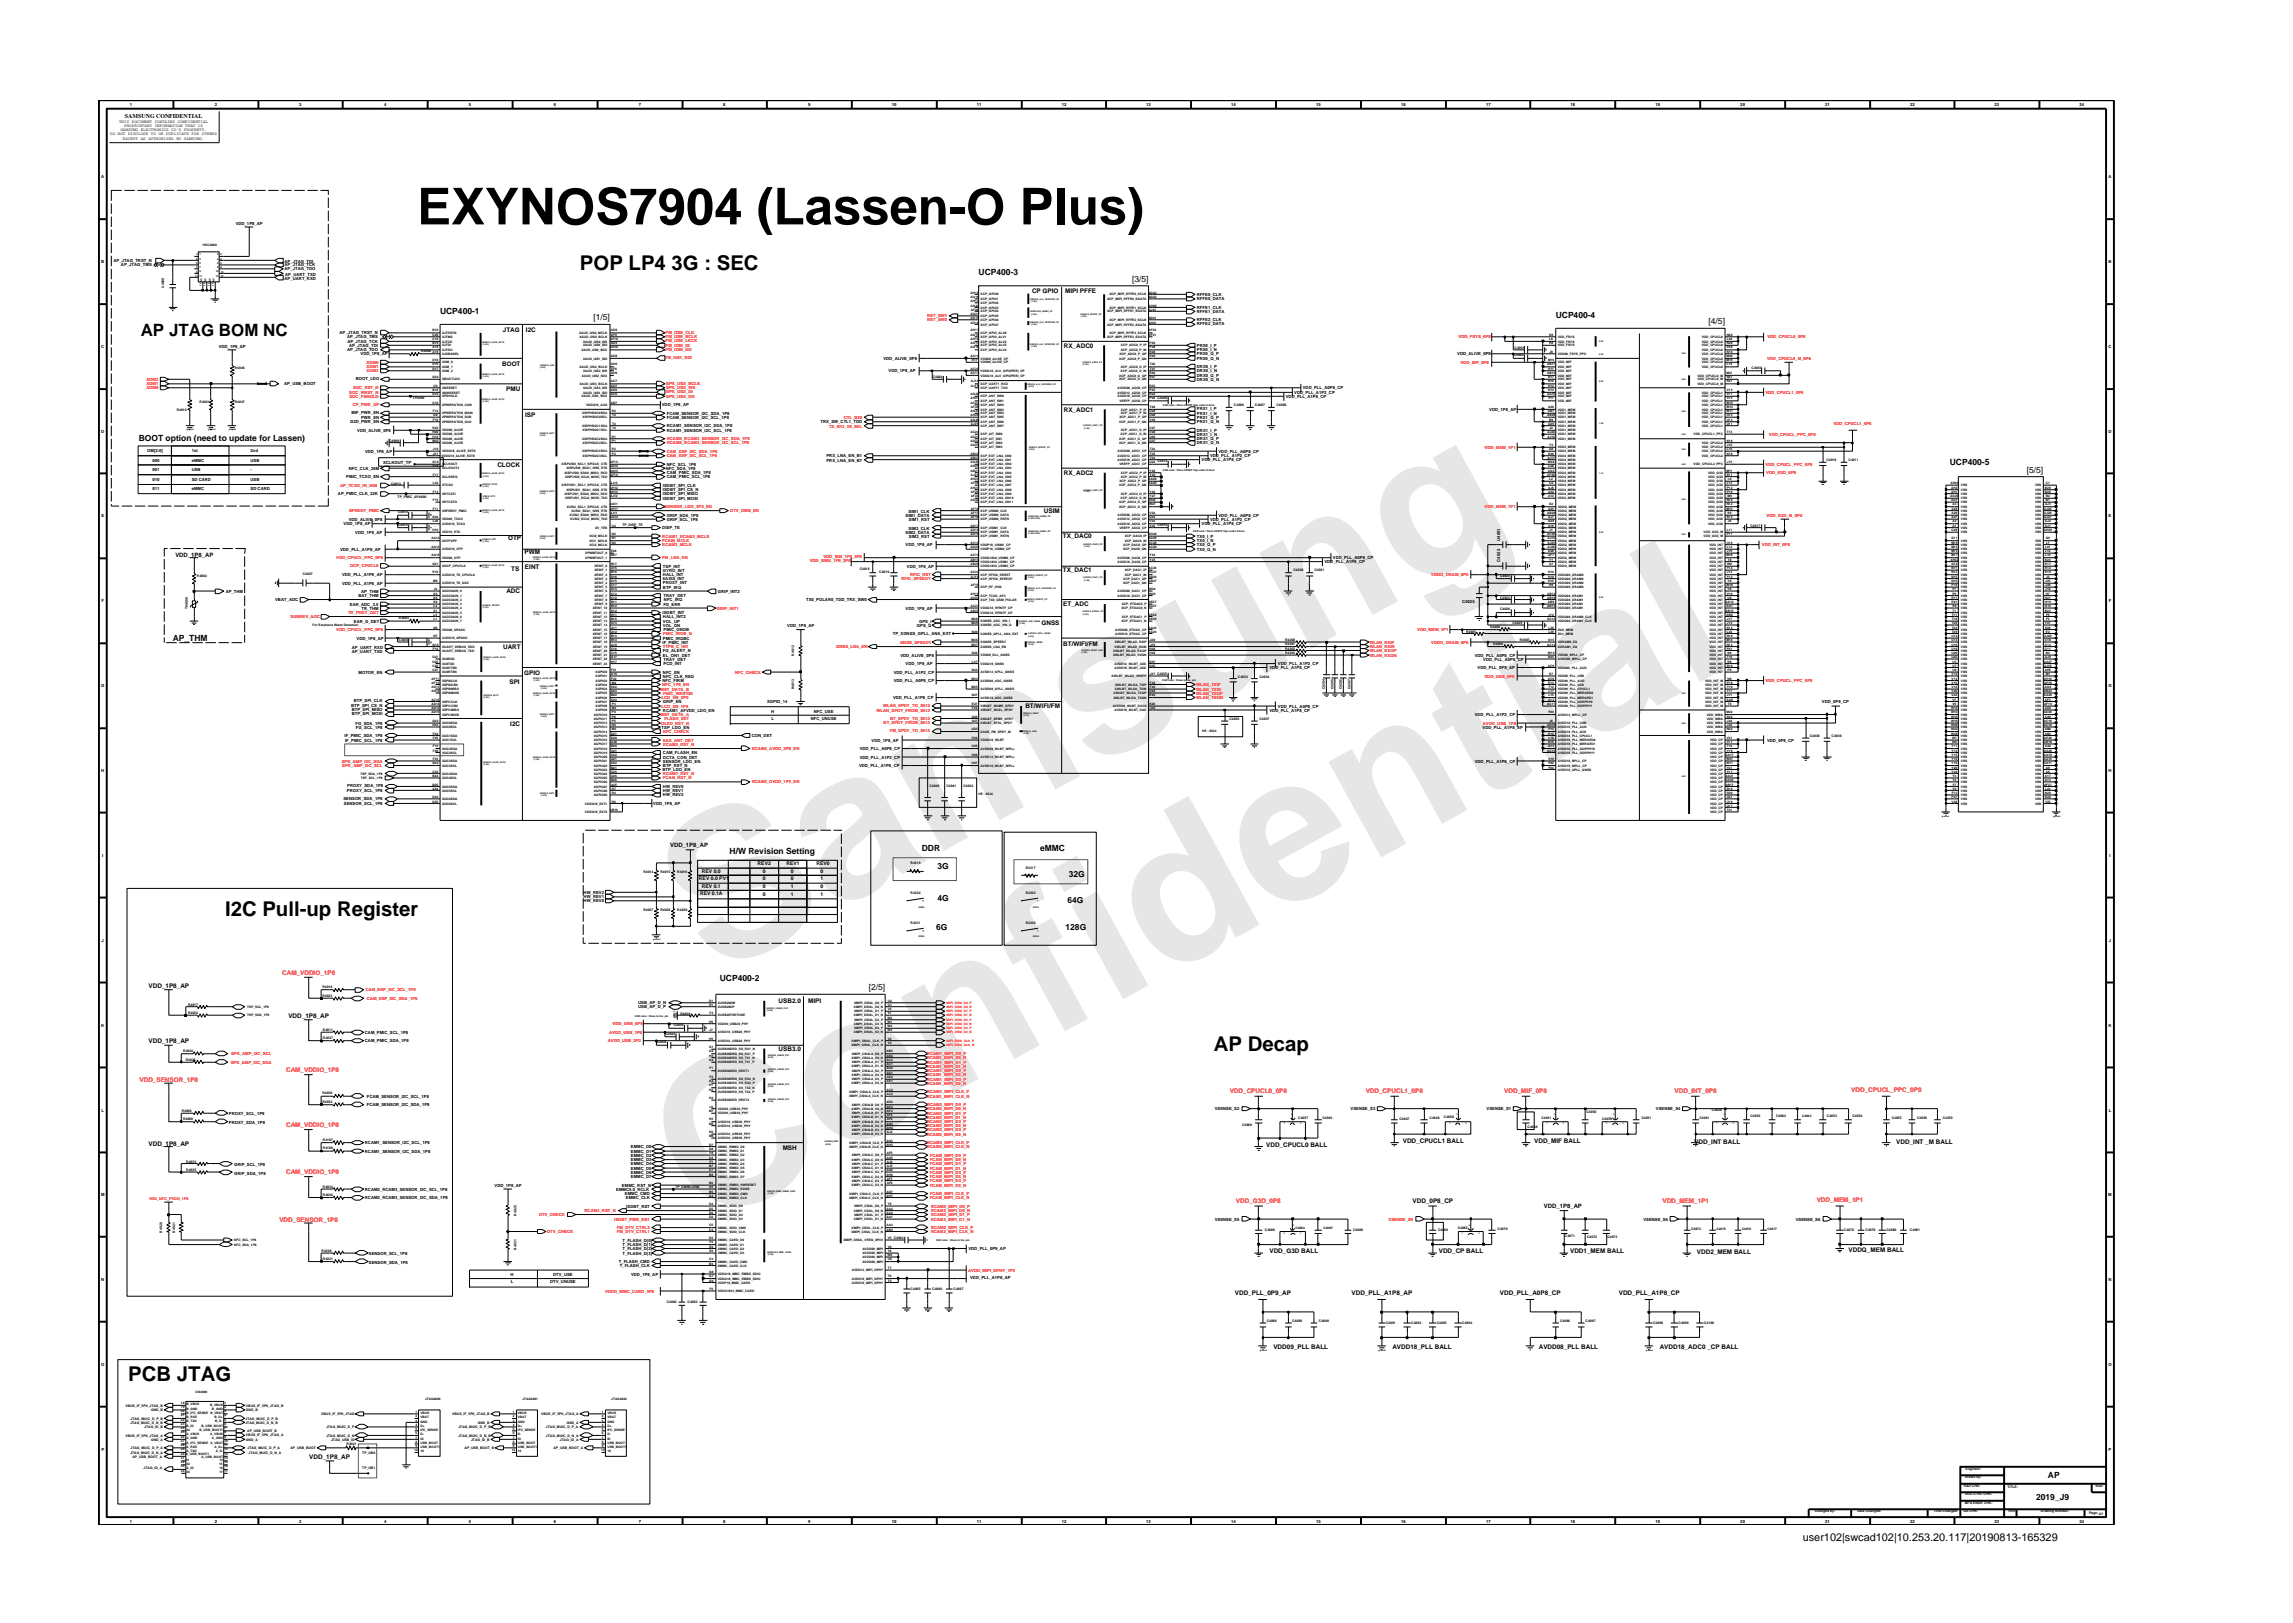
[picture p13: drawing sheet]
<svg xmlns="http://www.w3.org/2000/svg" width="297mm" height="210mm" viewBox="0 0 297 210" stroke-linecap="round" stroke-linejoin="round" font-family="sans-serif">
<defs><g id="words">
<g font-size="26.5" fill="#e6e6e6">
<text x="92.4" y="126.7" transform="rotate(-29 92.4 126.7)">Samsung</text>
<text x="91.1" y="159.4" transform="rotate(-29 91.1 159.4)">Confidential</text>
</g>
<text font-size="6.6" x="54" y="29.1">EXYNOS7904 (Lassen-O Plus)</text>
<g font-size="2.6">
<text x="75.1" y="35">POP LP4 3G : SEC</text>
<text x="29.2" y="118.6">I2C Pull-up Register</text>
<text x="157.3" y="136.2">AP Decap</text>
<text x="16.6" y="178.9">PCB JTAG</text>
</g>
<text font-size="2.2" x="18.2" y="43.5">AP JTAG BOM NC</text>
<text font-size="1.4" x="233.5" y="199.7">user102|swcad102|10.253.20.117|20190813-165329</text>
<g font-size="1.1">
<text x="126.8" y="35.7">UCP400-3</text>
<text x="57" y="40.7">UCP400-1</text>
<text x="76.9" y="41.4">[1/5]</text>
<text x="146.7" y="36.5">[3/5]</text>
<text x="201.5" y="41.2">UCP400-4</text>
<text x="221.3" y="42">[4/5]</text>
<text x="18" y="57.1">BOOT option (need to update for Lassen)</text>
<text x="252.6" y="60.2">UCP400-5</text>
<text x="262.6" y="61.2">[5/5]</text>
<text x="22.4" y="83.1">AP_THM</text>
<text x="94.5" y="110.7">H/W Revision Setting</text>
<text x="119.4" y="110.3">DDR</text>
<text x="121.4" y="112.6">3G</text>
<text x="134.7" y="110.3">eMMC</text>
<text x="138.5" y="113.6">32G</text>
<text x="121.4" y="116.7">4G</text>
<text x="138.3" y="117">64G</text>
<text x="121.3" y="120.4">6G</text>
<text x="138" y="120.4">128G</text>
<text x="93.2" y="127.1">UCP400-2</text>
<text x="112.5" y="128.2">[2/5]</text>
<text x="265.3" y="191.5">AP</text>
<text x="263.8" y="194.3">2019_J9</text>
</g>
<g font-size=".8">
<text x="16.2" y="15.3">SAMSUNG CONFIDENTIAL</text>
<text x="133.7" y="38">CP GPIO</text>
<text x="138" y="38">MIPI PFFE</text>
<text x="65" y="47.4">BOOT</text>
<text x="65.1" y="43">JTAG</text>
<text x="68.1" y="43">I2C</text>
<text x="137.8" y="45">RX_ADC0</text>
<text x="65.6" y="50.7">PMU</text>
<text x="137.8" y="53.3">RX_ADC1</text>
<text x="68" y="54">ISP</text>
<text x="64.4" y="60.5">CLOCK</text>
<text x="137.8" y="61.5">RX_ADC2</text>
<text x="65.8" y="70">OTP</text>
<text x="67.9" y="71.8">PWM</text>
<text x="135.2" y="66.5">USIM</text>
<text x="137.7" y="69.8">TX_DAC0</text>
<text x="22.7" y="72.1">VDD_1P8_AP</text>
<text x="65.6" y="76.9">ADC</text>
<text x="66.2" y="74">TS</text>
<text x="68" y="73.6">EINT</text>
<text x="137.7" y="74.2">TX_DAC1</text>
<text x="134.9" y="80.9">GNSS</text>
<text x="137.7" y="83.6">BT/WIFI/FM</text>
<text x="137.7" y="78.6">ET_ADC</text>
<text x="65.2" y="84.1">UART</text>
<text x="66" y="88.6">SPI</text>
<text x="67.9" y="87.5">GPIO</text>
<text x="66.1" y="94.1">I2C</text>
<text x="132.8" y="91.8">BT/WIFI/FM</text>
<text x="86.8" y="109.7">VDD_1P8_AP</text>
<text x="19.2" y="128">VDD_1P8_AP</text>
<text x="37.4" y="131.8">VDD_1P8_AP</text>
<text x="100.9" y="130">USB2.0</text>
<text x="104.7" y="130">MIPI</text>
<text x="19.2" y="135.1">VDD_1P8_AP</text>
<text x="100.9" y="136.2">USB3.0</text>
<text x="19.2" y="148.5">VDD_1P8_AP</text>
<text x="101.4" y="149">MSH</text>
<text x="164" y="148.5">VDD_CPUCL0 BALL</text>
<text x="181.7" y="148">VDD_CPUCL1 BALL</text>
<text x="198.7" y="148">VDD_MIF BALL</text>
<text x="219.5" y="148.2">VDD_INT BALL</text>
<text x="245.6" y="148.2">VDD_INT _M BALL</text>
<text x="183" y="155.9">VDD_0P8_CP</text>
<text x="200" y="156.4">VDD_1P8_AP</text>
<text x="160" y="167.8">VDD_PLL_0P9_AP</text>
<text x="164.5" y="162.3">VDD_G3D BALL</text>
<text x="175.1" y="167.8">VDD_PLL_A1P8_AP</text>
<text x="186.4" y="162.3">VDD_CP BALL</text>
<text x="194.3" y="167.8">VDD_PLL_A0P8_CP</text>
<text x="203.4" y="162.3">VDD1_MEM BALL</text>
<text x="209.7" y="167.8">VDD_PLL_A1P8_CP</text>
<text x="219.8" y="162.4">VDD2_MEM BALL</text>
<text x="239.5" y="162.2">VDDQ_MEM BALL</text>
<text x="165" y="174.7">VDD09_PLL BALL</text>
<text x="180.4" y="174.7">AVDD18_PLL BALL</text>
<text x="199.3" y="174.7">AVDD08_PLL BALL</text>
<text x="215" y="174.7">AVDD18_ADC0 _CP BALL</text>
<text x="40.1" y="189">VDD_1P8_AP</text>
</g>
<g font-size=".8" fill="#f00">
<text x="36.6" y="126.3">CAM_VDDIO_1P8</text>
<text x="18.1" y="140.2">VDD_SENSOR_1P8</text>
<text x="37.1" y="138.8">CAM_VDDIO_1P8</text>
<text x="159.3" y="141.6">VDD_CPUCL0_0P8</text>
<text x="176.9" y="141.6">VDD_CPUCL1_0P8</text>
<text x="194.9" y="141.6">VDD_MIF_0P8</text>
<text x="216.9" y="141.6">VDD_INT_0P8</text>
<text x="239.8" y="141.5">VDD_CPUCL_PPC_0P8</text>
<text x="37.1" y="146">CAM_VDDIO_1P8</text>
<text x="37.1" y="152.1">CAM_VDDIO_1P8</text>
<text x="160.1" y="155.9">VDD_G3D_0P8</text>
<text x="215.4" y="155.9">VDD_MEM_1P1</text>
<text x="235.3" y="155.8">VDD_MEM_1P1</text>
<text x="36.2" y="158.3">VDD_SENSOR_1P8</text>
</g>
<g font-size=".7">
<text x="90.9" y="113.1">REV 0.0</text>
<text x="98.1" y="112.1">REV2</text>
<text x="98.8" y="113.1">0</text>
<text x="101.9" y="112.1">REV1</text>
<text x="102.5" y="113.1">0</text>
<text x="105.8" y="112.1">REV0</text>
<text x="106.3" y="113.1">0</text>
<text x="90.5" y="114.1">REV 0.0 PV1</text>
<text x="90.7" y="116">REV 0.1A</text>
<text x="90.9" y="115">REV 0.1</text>
<text x="98.8" y="116.1">0</text>
<text x="98.8" y="115">0</text>
<text x="98.8" y="114.1">0</text>
<text x="102.5" y="116.1">1</text>
<text x="102.5" y="115">1</text>
<text x="102.5" y="114.1">0</text>
<text x="106.3" y="116.1">1</text>
<text x="106.3" y="115">0</text>
<text x="106.3" y="114.1">1</text>
</g>
<g font-size=".5">
<text x="14.3" y="17.5">DO NOT DISCLOSE TO OR DUPLICATE FOR OTHERS</text>
<text x="15.4" y="15.9">THIS DOCUMENT CONTAINS CONFIDENTIAL</text>
<text x="15.6" y="17">SAMSUNG ELECTRONICS CO’S PROPERTY.</text>
<text x="16.1" y="16.4">PROPRIETARY INFORMATION THAT IS</text>
<text x="16.8" y="13.8">1</text>
<text x="27.8" y="13.8">2</text>
<text x="38.7" y="13.8">3</text>
<text x="49.7" y="13.8">4</text>
<text x="60.8" y="13.8">5</text>
<text x="71.8" y="13.8">6</text>
<text x="82.8" y="13.8">7</text>
<text x="93.7" y="13.8">8</text>
<text x="104.7" y="13.8">9</text>
<text x="115.5" y="13.8">10</text>
<text x="126.6" y="13.8">11</text>
<text x="137.6" y="13.8">12</text>
<text x="148.5" y="13.8">13</text>
<text x="159.5" y="13.8">14</text>
<text x="170.5" y="13.8">15</text>
<text x="181.5" y="13.8">16</text>
<text x="192.5" y="13.8">17</text>
<text x="203.4" y="13.8">18</text>
<text x="214.4" y="13.8">19</text>
<text x="225.4" y="13.8">20</text>
<text x="236.5" y="13.8">21</text>
<text x="247.5" y="13.8">22</text>
<text x="258.4" y="13.8">23</text>
<text x="269.4" y="13.8">24</text>
<text x="13.1" y="23.1">A</text>
<text x="15.9" y="18.1">EXCEPT AS AUTHORIZED BY SAMSUNG.</text>
<text x="273.1" y="23.1">A</text>
<text x="30.5" y="29.2">VDD_1P8_AP</text>
<text x="13.1" y="34.1">B</text>
<text x="14.7" y="33.9">AP_JTAG_TRST_N</text>
<text x="15.7" y="34.5">AP_JTAG_TMS</text>
<text x="36.9" y="34">AP_JTAG_TDI</text>
<text x="36.9" y="34.5">AP_JTAG_TCK</text>
<text x="36.9" y="35">AP_JTAG_TDO</text>
<text x="36.9" y="35.8">AP_UART_TXD</text>
<text x="273.1" y="34.1">B</text>
<text x="36.9" y="36.3">AP_UART_RXD</text>
<text x="155.1" y="40.5">RFFE1_DATA</text>
<text x="155.1" y="40">RFFE1_CLK</text>
<text x="155.1" y="38.9">RFFE0_DATA</text>
<text x="155.1" y="38.3">RFFE0_CLK</text>
<text x="155.1" y="41.6">RFFE2_CLK</text>
<text x="13.1" y="45.1">C</text>
<text x="28.3" y="45.1">VDD_1P8_AP</text>
<text x="44" y="43.3">AP_JTAG_TRST_N</text>
<text x="45" y="45.4">AP_JTAG_TDO</text>
<text x="45" y="43.8">AP_JTAG_TMS</text>
<text x="45" y="44.4">AP_JTAG_TCK</text>
<text x="45.2" y="44.9">AP_JTAG_TDI</text>
<text x="46.7" y="46">VDD_1P8_AP</text>
<text x="114.4" y="46.6">VDD_ALIVE_0P8</text>
<text x="155.1" y="45.5">PRX0_I_N</text>
<text x="155.1" y="46">PRX0_Q_P</text>
<text x="155.1" y="46.6">PRX0_Q_N</text>
<text x="155.1" y="44.9">PRX0_I_P</text>
<text x="155.1" y="47.7">DRX0_I_P</text>
<text x="155.1" y="42.1">RFFE2_DATA</text>
<text x="188.8" y="46">VDD_ALIVE_0P8</text>
<text x="273.1" y="45.1">C</text>
<text x="36.8" y="49.9">AP_USB_BOOT</text>
<text x="45.5" y="53.7">MIF_PWR_EN</text>
<text x="46.1" y="49.3">BOOT_LDO</text>
<text x="85.7" y="52.6">VDD_1P8_AP</text>
<text x="86.4" y="53.7">FCAM_SENSOR_I2C_SDA_1P8</text>
<text x="115.1" y="48.2">VDD_1P8_AP</text>
<text x="155.1" y="49.3">DRX0_Q_N</text>
<text x="155.1" y="53.1">PRX1_I_P</text>
<text x="155.1" y="53.7">PRX1_I_N</text>
<text x="155.1" y="48.2">DRX0_I_N</text>
<text x="155.1" y="48.8">DRX0_Q_P</text>
<text x="166.6" y="51.5">VDD_PLL_A1P8_CP</text>
<text x="167.7" y="51">VDD_PLL_A1P2_CP</text>
<text x="168.8" y="50.4">VDD_PLL_A0P8_CP</text>
<text x="192.9" y="53.2">VDD_1P8_AP</text>
<text x="13.1" y="56.1">D</text>
<text x="19.1" y="58.6">OM[2:0]</text>
<text x="19.8" y="59.9">000</text>
<text x="24.8" y="59.9">eMMC</text>
<text x="24.8" y="58.6">1st</text>
<text x="32.5" y="58.6">2nd</text>
<text x="32.5" y="59.9">USB</text>
<text x="45.4" y="54.8">G3D_PWR_EN</text>
<text x="46.3" y="55.9">VDD_ALIVE_0P8</text>
<text x="46.8" y="54.2">PWR_EN</text>
<text x="47.3" y="58.6">VDD_1P8_AP</text>
<text x="86.4" y="54.2">FCAM_SENSOR_I2C_SCL_1P8</text>
<text x="86.4" y="55.3">RCAM1_SENSOR_I2C_SDA_1P8</text>
<text x="86.4" y="55.9">RCAM1_SENSOR_I2C_SCL_1P8</text>
<text x="106.3" y="54.8">TRX_SW_CTL1_TDD</text>
<text x="107.1" y="59.2">PRX_LNA_EN_B1</text>
<text x="107.1" y="59.8">PRX_LNA_EN_B7</text>
<text x="155.1" y="54.2">PRX1_Q_P</text>
<text x="155.1" y="54.8">PRX1_Q_N</text>
<text x="155.1" y="55.9">DRX1_I_P</text>
<text x="155.1" y="56.4">DRX1_I_N</text>
<text x="155.1" y="57">DRX1_Q_P</text>
<text x="155.1" y="57.5">DRX1_Q_N</text>
<text x="155.6" y="59.7">VDD_PLL_A1P8_CP</text>
<text x="156.7" y="59.2">VDD_PLL_A1P2_CP</text>
<text x="157.8" y="58.6">VDD_PLL_A0P8_CP</text>
<text x="273.1" y="56.1">D</text>
<text x="19.8" y="63.5">011</text>
<text x="19.8" y="61.1">001</text>
<text x="19.8" y="62.3">010</text>
<text x="24.8" y="61.1">USB</text>
<text x="24.8" y="63.5">eMMC</text>
<text x="24.8" y="62.3">SD CARD</text>
<text x="32.5" y="61.1">-</text>
<text x="32.5" y="63.5">SD CARD</text>
<text x="32.5" y="62.3">USB</text>
<text x="43.8" y="64.1">AP_PMIC_CLK_32K</text>
<text x="44.9" y="62">PMIC_TCXO_EN</text>
<text x="45.2" y="60.8">NFC_CLK_26M</text>
<text x="49.6" y="60.1">XCLKOUT_TP</text>
<text x="85.9" y="63.1">ISDBT_SPI_CLK</text>
<text x="85.9" y="64.2">ISDBT_SPI_MISO</text>
<text x="85.9" y="64.7">ISDBT_SPI_MOSI</text>
<text x="85.9" y="63.6">ISDBT_SPI_CS_N</text>
<text x="86.2" y="60.9">NFC_SDA_1P8</text>
<text x="86.4" y="60.3">NFC_SCL_1P8</text>
<text x="86.4" y="61.4">CAM_PMIC_SDA_1P8</text>
<text x="86.4" y="62">CAM_PMIC_SCL_1P8</text>
<text x="13.1" y="67">E</text>
<text x="44.1" y="71.3">VDD_PLL_A1P8_AP</text>
<text x="44.5" y="68">VDD_1P8_AP</text>
<text x="45.2" y="67.5">VDD_ALIVE_0P8</text>
<text x="46" y="69.1">VDD_1P8_AP</text>
<text x="85.8" y="68.6">DISP_TE</text>
<text x="86.4" y="66.9">GRIP_SDA_1P8</text>
<text x="86.4" y="67.5">GRIP_SCL_1P8</text>
<text x="117.3" y="69.1">SIM2_DATA</text>
<text x="117.3" y="66.9">SIM1_DATA</text>
<text x="117.3" y="70.8">VDD_1P8_AP</text>
<text x="117.7" y="68.6">SIM2_CLK</text>
<text x="117.7" y="66.4">SIM1_CLK</text>
<text x="117.7" y="69.7">SIM2_RST</text>
<text x="117.7" y="67.5">SIM1_RST</text>
<text x="155.1" y="69.7">TX0_I_P</text>
<text x="155.1" y="70.2">TX0_I_N</text>
<text x="155.1" y="70.8">TX0_Q_P</text>
<text x="155.1" y="71.3">TX0_Q_N</text>
<text x="155.6" y="68">VDD_PLL_A1P8_CP</text>
<text x="156.7" y="67.5">VDD_PLL_A1P2_CP</text>
<text x="157.8" y="66.9">VDD_PLL_A0P8_CP</text>
<text x="194.3" y="70" transform="rotate(-90 194.3 70)">U4001</text>
<text x="273.1" y="67">E</text>
<text x="29.2" y="76.8">AP_THM</text>
<text x="35.6" y="77.9">VBAT_ADC</text>
<text x="44.3" y="74.7">VDD_PLL_A1P8_AP</text>
<text x="44.3" y="75.8">VDD_PLL_A1P8_AP</text>
<text x="46.4" y="77.4">BAT_THM</text>
<text x="46.8" y="76.8">AP_THM</text>
<text x="85.9" y="75.7">PROXY_INT</text>
<text x="85.9" y="74.1">GYRO_INT</text>
<text x="85.9" y="75.2">6AXIS_INT</text>
<text x="85.9" y="73.5">TSP_INT</text>
<text x="85.9" y="76.3">BTP_IRQ</text>
<text x="85.9" y="74.7">HALL_INT</text>
<text x="86" y="77.4">TRAY_DET</text>
<text x="86" y="77.9">NFC_IRQ</text>
<text x="93" y="76.8">GRIP_INT2</text>
<text x="104.4" y="77.9">TX0_POLAR0_TDD_TRX_SW0</text>
<text x="117.5" y="73.6">VDD_1P8_AP</text>
<text x="171.6" y="73">VDD_PLL_A1P8_CP</text>
<text x="172.7" y="72.4">VDD_PLL_A0P8_CP</text>
<text x="194.3" y="72.8" transform="rotate(-90 194.3 72.8)">C4022</text>
<text x="13.2" y="78">F</text>
<text x="45.3" y="78.5">EAR_ADC_3.5</text>
<text x="45.8" y="80.7">EAR_G_DET</text>
<text x="46.2" y="82.9">VDD_1P8_AP</text>
<text x="46.8" y="79">TR_THM</text>
<text x="85.8" y="83.4">IF_PMIC_INT</text>
<text x="85.8" y="79.6">ISDBT_INT</text>
<text x="85.9" y="80.1">HALL_INT2</text>
<text x="85.9" y="82.9">PMIC_IRQBC</text>
<text x="85.9" y="80.7">VOL_UP</text>
<text x="85.9" y="81.2">VOL_DN</text>
<text x="85.9" y="78.5">FG_ERR</text>
<text x="86" y="81.8">PMIC_ONOB</text>
<text x="102" y="81.2">VDD_1P8_AP</text>
<text x="115.6" y="82.3">TP_XGNSS_GPLL_ANA_EXT</text>
<text x="117.3" y="79">VDD_1P8_AP</text>
<text x="118.8" y="81.2">GPS_Q</text>
<text x="119.1" y="80.7">GPS_I</text>
<text x="189.4" y="78.1">C4025</text>
<text x="273.2" y="78">F</text>
<text x="13.1" y="89">G</text>
<text x="45.6" y="84.6">AP_UART_TXD</text>
<text x="45.6" y="84">AP_UART_RXD</text>
<text x="46.4" y="87.3">MOTOR_EN</text>
<text x="85.8" y="88.4">NFC_FIRM</text>
<text x="85.9" y="85.1">EL_ON1_DET</text>
<text x="85.9" y="84.5">FG_ALERT_N</text>
<text x="85.9" y="87.8">NFC_CLK_REQ</text>
<text x="85.9" y="87.3">NFC_EN</text>
<text x="86" y="85.6">TRAY_DET</text>
<text x="86" y="86.2">PCD_INT</text>
<text x="115.8" y="87.3">VDD_PLL_A1P2_CP</text>
<text x="115.8" y="88.4">VDD_PLL_A0P8_CP</text>
<text x="116.6" y="85.1">VDD_ALIVE_0P8</text>
<text x="117.3" y="86.2">VDD_1P8_AP</text>
<text x="164.5" y="86.7">VDD_PLL_A1P8_CP</text>
<text x="165.6" y="86.2">VDD_PLL_A1P2_CP</text>
<text x="191" y="85.1">VDD_PLL_A0P8_CP</text>
<text x="191.4" y="86.7">VDD_PLL_0P9_AP</text>
<text x="192.1" y="85.6">VDD_PLL_A0P8_CP</text>
<text x="273.1" y="89">G</text>
<text x="44.6" y="95.5">IF_PMIC_SDA_1P8</text>
<text x="45.5" y="91.6">BTP_SPI_CS_N</text>
<text x="45.6" y="92.1">BTP_SPI_MISO</text>
<text x="45.6" y="92.7">BTP_SPI_MOSI</text>
<text x="45.8" y="91">BTP_SPI_CLK</text>
<text x="46" y="93.9">FG_SDA_1P8</text>
<text x="46.1" y="94.4">FG_SCL_1P8</text>
<text x="85.7" y="94.4">TSP_LDO_EN</text>
<text x="85.9" y="92.2">RCAM1_AFVDD_LDO_EN</text>
<text x="85.9" y="91.1">GRIP_EN</text>
<text x="97.4" y="95.5">CON_DET</text>
<text x="99.4" y="91.1">XGPIO_14</text>
<text x="99.9" y="92.3">H</text>
<text x="99.9" y="93.3">L</text>
<text x="105" y="93.3">NFC_UNUSE</text>
<text x="105.4" y="92.3">NFC_USE</text>
<text x="115.7" y="90.6">VDD_PLL_A1P8_CP</text>
<text x="164.5" y="92.2">VDD_PLL_A1P8_CP</text>
<text x="165.6" y="91.7">VDD_PLL_A0P8_CP</text>
<text x="191" y="92.8">VDD_PLL_A1P2_CP</text>
<text x="192.1" y="94.4">VDD_PLL_A1P8_AP</text>
<text x="236" y="91.1">VDD_0P8_CP</text>
<text x="13.1" y="100.1">H</text>
<text x="44.7" y="96.1">IF_PMIC_SCL_1P8</text>
<text x="45" y="102">PROXY_SDA_1P8</text>
<text x="85.8" y="99.9">BTP_LDO_EN</text>
<text x="85.9" y="98.8">SENSOR_LDO_EN</text>
<text x="85.9" y="97.7">CAM_FLASH_EN</text>
<text x="85.9" y="99.4">BTP_RST_N</text>
<text x="85.9" y="98.3">OCTA_CON_DET</text>
<text x="111.3" y="99.4">VDD_PLL_A1P8_CP</text>
<text x="111.4" y="97.2">VDD_PLL_A0P8_CP</text>
<text x="111.4" y="98.3">VDD_PLL_A1P2_CP</text>
<text x="112.9" y="96.1">VDD_1P8_AP</text>
<text x="191" y="98.8">VDD_PLL_A1P8_CP</text>
<text x="228.9" y="96.1">VDD_0P8_CP</text>
<text x="273.1" y="100.1">H</text>
<text x="44.5" y="103.7">SENSOR_SDA_1P8</text>
<text x="44.6" y="104.3">SENSOR_SCL_1P8</text>
<text x="44.9" y="102.6">PROXY_SCL_1P8</text>
<text x="84.6" y="104.3">VDD_1P8_AP</text>
<text x="85.9" y="102.1">HW_REV0</text>
<text x="85.9" y="103.2">HW_REV2</text>
<text x="85.9" y="102.6">HW_REV1</text>
<text x="13.2" y="111">I</text>
<text x="273.3" y="111">I</text>
<text x="75.6" y="116.9">HW_REV0</text>
<text x="75.6" y="116.4">HW_REV1</text>
<text x="75.6" y="115.8">HW_REV2</text>
<text x="13.2" y="122">J</text>
<text x="273.2" y="122">J</text>
<text x="82.7" y="130.1">USB_AP_D_N</text>
<text x="82.7" y="130.6">USB_AP_D_P</text>
<text x="13.1" y="133">K</text>
<text x="47.3" y="135">CAM_PMIC_SDA_1P8</text>
<text x="47.3" y="133.9">CAM_PMIC_SCL_1P8</text>
<text x="273.1" y="133">K</text>
<text x="13.2" y="144">L</text>
<text x="47.5" y="142.2">FCAM_SENSOR_I2C_SCL_1P8</text>
<text x="47.5" y="143.3">FCAM_SENSOR_I2C_SDA_1P8</text>
<text x="157.4" y="143.8">VSENSE_S2</text>
<text x="175" y="143.8">VSENSE_S3</text>
<text x="192.6" y="143.8">VSENSE_S1</text>
<text x="214.5" y="143.8">VSENSE_S4</text>
<text x="273.2" y="144">L</text>
<text x="29.7" y="144.5">PROXY_SCL_1P8</text>
<text x="29.7" y="145.6">PROXY_SDA_1P8</text>
<text x="47.3" y="149.3">RCAM1_SENSOR_I2C_SDA_1P8</text>
<text x="47.3" y="148.2">RCAM1_SENSOR_I2C_SCL_1P8</text>
<text x="81.7" y="149.8">EMMC_D2</text>
<text x="81.7" y="149.3">EMMC_D1</text>
<text x="81.7" y="148.7">EMMC_D0</text>
<text x="13.1" y="154.9">M</text>
<text x="30.3" y="151.1">GRIP_SCL_1P8</text>
<text x="30.3" y="152.2">GRIP_SDA_1P8</text>
<text x="47.3" y="155.3">RCAM2_RCAM3_SENSOR_I2C_SDA_1P8</text>
<text x="47.3" y="154.2">RCAM2_RCAM3_SENSOR_I2C_SCL_1P8</text>
<text x="64.1" y="153.7">VDD_1P8_AP</text>
<text x="79.8" y="154.2">EMMC5.0_RCLK</text>
<text x="80.6" y="153.7">EMMC_RST_N</text>
<text x="81" y="154.8">EMMC_CMD</text>
<text x="81.1" y="155.3">EMMC_CLK</text>
<text x="81.7" y="152">EMMC_D6</text>
<text x="81.7" y="152.6">EMMC_D7</text>
<text x="81.7" y="150.9">EMMC_D4</text>
<text x="81.7" y="151.5">EMMC_D5</text>
<text x="81.7" y="150.4">EMMC_D3</text>
<text x="273.1" y="154.9">M</text>
<text x="80.6" y="160.8">T_FLASH_D(0)</text>
<text x="80.6" y="161.4">T_FLASH_D(1)</text>
<text x="80.6" y="161.9">T_FLASH_D(2)</text>
<text x="81.1" y="156.4">ISDBT_RST</text>
<text x="125.4" y="161.9">VDD_PLL_0P9_AP</text>
<text x="157.4" y="158.1">VSENSE_S5</text>
<text x="212.9" y="158.1">VSENSE_S6</text>
<text x="232.6" y="158.1">VSENSE_S6</text>
<text x="13.1" y="165.9">N</text>
<text x="47.8" y="162.6">SENSOR_SCL_1P8</text>
<text x="47.8" y="163.7">SENSOR_SDA_1P8</text>
<text x="66.1" y="165.2">H</text>
<text x="66.2" y="166.2">L</text>
<text x="71.3" y="166.2">DTV_UNUSE</text>
<text x="71.7" y="165.2">DTV_USE</text>
<text x="80.2" y="163.6">T_FLASH_CMD</text>
<text x="80.3" y="164.1">T_FLASH_CLK</text>
<text x="80.6" y="162.5">T_FLASH_D(3)</text>
<text x="81.8" y="165.2">VDD_1P8_AP</text>
<text x="125.7" y="165.7">VDD_PLL_A1P8_AP</text>
<text x="273.1" y="165.9">N</text>
<text x="13.1" y="176.9">O</text>
<text x="273.1" y="176.9">O</text>
<text x="13.1" y="187.9">P</text>
<text x="273.1" y="187.9">P</text>
<text x="16.8" y="197.2">1</text>
<text x="27.8" y="197.2">2</text>
<text x="38.7" y="197.2">3</text>
<text x="49.7" y="197.2">4</text>
<text x="60.8" y="197.2">5</text>
<text x="71.8" y="197.2">6</text>
<text x="82.8" y="197.2">7</text>
<text x="93.7" y="197.2">8</text>
<text x="104.7" y="197.2">9</text>
<text x="115.5" y="197.2">10</text>
<text x="126.6" y="197.2">11</text>
<text x="137.6" y="197.2">12</text>
<text x="148.5" y="197.2">13</text>
<text x="159.5" y="197.2">14</text>
<text x="170.5" y="197.2">15</text>
<text x="181.5" y="197.2">16</text>
<text x="192.5" y="197.2">17</text>
<text x="203.4" y="197.2">18</text>
<text x="214.4" y="197.2">19</text>
<text x="225.4" y="197.2">20</text>
<text x="236.5" y="197.2">21</text>
<text x="247.5" y="197.2">22</text>
<text x="258.4" y="197.2">23</text>
<text x="269.4" y="197.2">24</text>
</g>
<g font-size=".5" fill="#f00">
<text x="120.1" y="41.1">RST_SW1</text>
<text x="120.1" y="41.6">RST_SW2</text>
<text x="47.5" y="47.1">XOM0</text>
<text x="47.5" y="47.7">XOM1</text>
<text x="86.2" y="44.3">PM_I2S0_LRCK</text>
<text x="86.2" y="44.9">PM_I2S0_DI</text>
<text x="86.2" y="45.4">PM_I2S0_DO</text>
<text x="86.2" y="43.8">PM_I2S0_BCLK</text>
<text x="86.2" y="43.2">PM_I2S0_CLK</text>
<text x="86.2" y="46.5">FB_I2S1_SDI</text>
<text x="188.9" y="43.8">VDD_FSYS_0P8</text>
<text x="189.2" y="47.1">VDD_MIF_0P8</text>
<text x="228.9" y="46.6">VDD_CPUCL0_M_0P8</text>
<text x="229" y="43.8">VDD_CPUCL0_0P8</text>
<text x="19" y="49.8">XOM1</text>
<text x="19" y="50.4">XOM0</text>
<text x="19" y="49.3">XOM2</text>
<text x="45.2" y="51">SOC_WRST_N</text>
<text x="45.3" y="51.5">SOC_PSHOLD</text>
<text x="45.7" y="52.6">CP_PWR_UP</text>
<text x="45.8" y="50.4">SOC_RST_N</text>
<text x="47.5" y="48.2">XOM2</text>
<text x="86.3" y="51.5">SPK_I2S3_DO</text>
<text x="86.3" y="50.4">SPK_I2S3_WS</text>
<text x="86.3" y="49.8">SPK_I2S3_BCLK</text>
<text x="86.3" y="50.9">SPK_I2S3_DI</text>
<text x="228.7" y="51">VDD_CPUCL1_0P8</text>
<text x="86.4" y="59.2">CAM_EEP_I2C_SCL_1P8</text>
<text x="86.4" y="58.6">CAM_EEP_I2C_SDA_1P8</text>
<text x="86.4" y="57">RCAM2_RCAM3_SENSOR_I2C_SDA_1P8</text>
<text x="86.4" y="57.5">RCAM2_RCAM3_SENSOR_I2C_SCL_1P8</text>
<text x="107.4" y="55.4">TX_B13_28_SEL</text>
<text x="109.3" y="54.3">CTL_B28</text>
<text x="192.3" y="58.1">VDD_MEM_1P1</text>
<text x="229.1" y="56.4">VDD_CPUCL_PPC_0P8</text>
<text x="237.5" y="55.1">VDD_CPUCL1_0P8</text>
<text x="44.1" y="63.1">AP_TCXO_IN_26M</text>
<text x="86.1" y="65.8">SENSOR_LDO_3P3_EN</text>
<text x="192.3" y="65.8">VDD_MEM_1P1</text>
<text x="228.7" y="60.3">VDD_CPUCL_PPC_0P8</text>
<text x="228.8" y="61.4">VDD_G3D_0P8</text>
<text x="45.2" y="66.4">SPEEDY_PMIC</text>
<text x="85.8" y="69.7">RCAM1_RCAM2_MCLK</text>
<text x="85.8" y="70.2">FCAM_MCLK</text>
<text x="85.8" y="70.8">RCAM3_MCLK</text>
<text x="94.6" y="66.4">DTV_DMB_EN</text>
<text x="228.3" y="70.8">VDD_INT_0P8</text>
<text x="228.8" y="66.9">VDD_G3D_M_0P8</text>
<text x="43.6" y="72.4">VDD_CPUCL_PPC_0P8</text>
<text x="45.4" y="73.5">OCP_CPUCL0</text>
<text x="85.8" y="72.4">FM_LNA_EN</text>
<text x="104.9" y="72.8">VDD_SIM2_1P8_3P0</text>
<text x="106.7" y="72.3">VDD_SIM_1P8_3P0</text>
<text x="116.8" y="75.2">RFIC_SPEEDY</text>
<text x="117.9" y="74.7">RFIC_RST</text>
<text x="185.4" y="74.7">VDDQ_DRAM_0P6</text>
<text x="37.6" y="80.1">SUBREV_ADC</text>
<text x="43.6" y="81.8">VDD_CPUCL_PPC_0P8</text>
<text x="45.1" y="79.6">TR_PDET_OUT</text>
<text x="85.9" y="84">TYPE_C_INT</text>
<text x="85.9" y="82.3">PMIC_IRQB_N</text>
<text x="92.9" y="79">GRIP_INT1</text>
<text x="108.3" y="84">GNSS_LNA_EN</text>
<text x="116.6" y="83.4">GNSS_SPEEDY</text>
<text x="177.4" y="83.4">WLAN_RXIP</text>
<text x="177.4" y="84">WLAN_RXIN</text>
<text x="183.6" y="81.8">VDD_MEM_1P1</text>
<text x="185.4" y="83.4">VDDQ_DRAM_0P6</text>
<text x="85.6" y="89.5">MST_DATA_B</text>
<text x="85.8" y="88.9">NFC_1P8_EN</text>
<text x="85.9" y="90">PMIC_WRSTBI</text>
<text x="95.2" y="87.3">NFC_CHECK</text>
<text x="155" y="89.5">WLAN_TXIN</text>
<text x="155" y="90">WLAN_TXQP</text>
<text x="155" y="88.9">WLAN_TXIP</text>
<text x="177.4" y="84.5">WLAN_RXQP</text>
<text x="177.4" y="85.1">WLAN_RXQN</text>
<text x="192.3" y="87.8">VDD_USB_0P9</text>
<text x="228.7" y="88.4">VDD_CPUCL_PPC_0P8</text>
<text x="85.6" y="92.8">MST_DATA_A</text>
<text x="85.6" y="93.9">OLED_RST_N</text>
<text x="85.7" y="91.7">LCD_EN_1P8</text>
<text x="85.7" y="90.6">LCD_EN_3P0</text>
<text x="85.9" y="95">NFC_CHECK</text>
<text x="86.1" y="93.3">FLASH_SET</text>
<text x="113.6" y="92.2">WLAN_SPDY_FROM_S612</text>
<text x="114.4" y="91.6">WLAN_SPDY_TO_S612</text>
<text x="114.5" y="93.8">BT_SPDY_FROM_S612</text>
<text x="115.3" y="94.9">FM_SPDY_TO_S612</text>
<text x="115.3" y="93.3">BT_SPDY_TO_S612</text>
<text x="155" y="90.6">WLAN_TXQN</text>
<text x="192.1" y="93.9">AVDD_USB_1P8</text>
<text x="44.3" y="98.8">SPK_AMP_I2C_SDA</text>
<text x="44.3" y="99.4">SPK_AMP_I2C_SCL</text>
<text x="85.9" y="96.1">EAR_ANT_DET</text>
<text x="85.9" y="96.6">RCAM2_RST_N</text>
<text x="85.9" y="100.4">RCAM1_RST_N</text>
<text x="85.9" y="101">FCAM_RST_N</text>
<text x="97.4" y="101.5">RCAM2_DVDD_1P2_EN</text>
<text x="97.4" y="97.2">RCAM3_AVDD_2P8_EN</text>
<text x="47.4" y="128.4">CAM_EEP_I2C_SCL_1P8</text>
<text x="47.5" y="129.5">CAM_EEP_I2C_SDA_1P8</text>
<text x="29.9" y="137.8">SPK_AMP_I2C_SDA</text>
<text x="29.9" y="136.7">SPK_AMP_I2C_SCL</text>
<text x="78.7" y="134.9">AVDD_USB_3P3</text>
<text x="78.9" y="133.9">AVDD_USB_1P8</text>
<text x="79.4" y="132.8">VDD_USB_0P9</text>
<text x="120.1" y="137.2">RCAM1_MIPI_D0_N</text>
<text x="120.1" y="136.7">RCAM1_MIPI_D0_P</text>
<text x="120.1" y="137.8">RCAM1_MIPI_D1_P</text>
<text x="120.1" y="142.2">RCAM1_MIPI_CLK_N</text>
<text x="120.1" y="143.8">RCAM3_MIPI_D0_N</text>
<text x="120.1" y="138.3">RCAM1_MIPI_D1_N</text>
<text x="120.1" y="140.5">RCAM1_MIPI_D3_N</text>
<text x="120.1" y="139.4">RCAM1_MIPI_D2_N</text>
<text x="120.1" y="141.6">RCAM1_MIPI_CLK_P</text>
<text x="120.1" y="143.3">RCAM3_MIPI_D0_P</text>
<text x="120.1" y="138.9">RCAM1_MIPI_D2_P</text>
<text x="120.1" y="140">RCAM1_MIPI_D3_P</text>
<text x="120.1" y="148.7">RCAM3_MIPI_CLK_N</text>
<text x="120.1" y="144.9">RCAM3_MIPI_D1_N</text>
<text x="120.1" y="147.1">RCAM3_MIPI_D3_N</text>
<text x="120.1" y="146">RCAM3_MIPI_D2_N</text>
<text x="120.1" y="148.2">RCAM3_MIPI_CLK_P</text>
<text x="120.1" y="145.5">RCAM3_MIPI_D2_P</text>
<text x="120.1" y="144.4">RCAM3_MIPI_D1_P</text>
<text x="120.1" y="146.5">RCAM3_MIPI_D3_P</text>
<text x="120.5" y="149.8">FCAM_MIPI_D0_P</text>
<text x="19.3" y="155.5">VDD_NFC_PVDD_1P8</text>
<text x="120.4" y="155.3">FCAM_MIPI_CLK_N</text>
<text x="120.4" y="150.4">FCAM_MIPI_D0_N</text>
<text x="120.4" y="151.5">FCAM_MIPI_D1_N</text>
<text x="120.4" y="152.6">FCAM_MIPI_D2_N</text>
<text x="120.4" y="153.7">FCAM_MIPI_D3_N</text>
<text x="120.5" y="154.8">FCAM_MIPI_CLK_P</text>
<text x="120.5" y="150.9">FCAM_MIPI_D1_P</text>
<text x="120.5" y="152">FCAM_MIPI_D2_P</text>
<text x="120.5" y="153.1">FCAM_MIPI_D3_P</text>
<text x="69.8" y="157.5">DTV_CHECK</text>
<text x="70.9" y="159.7">DTV_CHECK</text>
<text x="75.7" y="157">RCAM3_RST_N</text>
<text x="79.6" y="158.1">ISDBT_PWR_EN1</text>
<text x="79.9" y="159.2">FM_DTV_CTRL2</text>
<text x="79.9" y="159.7">FM_DTV_CTRL1</text>
<text x="120.6" y="159.7">RCAM2_MIPI_CLK_N</text>
<text x="120.6" y="157">RCAM2_MIPI_D0_N</text>
<text x="120.6" y="158.1">RCAM2_MIPI_D1_N</text>
<text x="120.6" y="159.2">RCAM2_MIPI_CLK_P</text>
<text x="120.6" y="156.4">RCAM2_MIPI_D0_P</text>
<text x="120.6" y="157.5">RCAM2_MIPI_D1_P</text>
<text x="179.9" y="158.1">VSENSE_S9</text>
<text x="78.4" y="167.4">VDDQ_MMC_CARD_2P8</text>
<text x="125.4" y="164.7">AVDD_MIPI_DPHY_1P2</text>
</g>
<g font-size=".4">
<text x="26.3" y="31.9">HDC4000</text>
<text x="21.3" y="37.3" transform="rotate(-90 21.3 37.3)">C4000</text>
<text x="125.7" y="39.7">AG20</text>
<text x="125.7" y="41.3">AG15</text>
<text x="125.7" y="38.6">AG16</text>
<text x="125.7" y="39.1">AH14</text>
<text x="125.7" y="38">AH15</text>
<text x="125.7" y="41.9">AD16</text>
<text x="125.7" y="40.8">AD21</text>
<text x="125.8" y="40.2">AF20</text>
<text x="127" y="40">XCP_GPIO3</text>
<text x="127" y="39.4">XCP_GPIO2</text>
<text x="127" y="38.3">XCP_GPIO0</text>
<text x="127" y="40.5">XCP_GPIO4</text>
<text x="127" y="41.6">XCP_GPIO6</text>
<text x="127" y="38.9">XCP_GPIO1</text>
<text x="127" y="41.1">XCP_GPIO5</text>
<text x="143.4" y="40.5">XCP_MIPI_RFFE1_SDATA</text>
<text x="143.4" y="38.9">XCP_MIPI_RFFE0_SDATA</text>
<text x="143.7" y="40">XCP_MIPI_RFFE1_SCLK</text>
<text x="143.7" y="41.6">XCP_MIPI_RFFE2_SCLK</text>
<text x="143.7" y="38.3">XCP_MIPI_RFFE0_SCLK</text>
<text x="148.8" y="41.3">AG21</text>
<text x="148.8" y="38.6">AG22</text>
<text x="148.8" y="38">AG23</text>
<text x="148.8" y="39.7">AH20</text>
<text x="148.8" y="41.9">AH21</text>
<text x="148.8" y="40.2">AJ21</text>
<text x="30.4" y="47.9">R4046</text>
<text x="54.6" y="45.6">R4000 A19</text>
<text x="56" y="47.9">D17</text>
<text x="56" y="46.8">D18</text>
<text x="56" y="47.3">D19</text>
<text x="56" y="44">C19</text>
<text x="56" y="43.5">C20</text>
<text x="56" y="42.9">B18</text>
<text x="56" y="44.6">B19</text>
<text x="56" y="45.1">A18</text>
<text x="57.3" y="47.1">XOM_0</text>
<text x="57.3" y="47.7">XOM_1</text>
<text x="57.3" y="44.4">XJTCK</text>
<text x="57.3" y="43.8">XJTMS</text>
<text x="57.3" y="43.3">XJTRSTN</text>
<text x="57.3" y="44.9">XJTDI</text>
<text x="57.3" y="45.5">XJTDO</text>
<text x="57.3" y="46">XJDBGSEL</text>
<text x="75" y="43.3">XAUD_I2S0_MCLK</text>
<text x="75.1" y="43.8">XAUD_I2S0_BCLK</text>
<text x="75.1" y="47.7">XAUD_I2S2_BCLK</text>
<text x="75.3" y="45.5">XAUD_I2S0_SDO</text>
<text x="75.5" y="46.6">XAUD_I2S1_SDI</text>
<text x="75.5" y="44.9">XAUD_I2S0_SDI</text>
<text x="75.5" y="44.4">XAUD_I2S0_WS</text>
<text x="79" y="45.1">AG10</text>
<text x="79" y="44">AF10</text>
<text x="79.1" y="44.6">AG9</text>
<text x="79.1" y="46.2">AD8</text>
<text x="79.1" y="42.9">AD9</text>
<text x="79.1" y="47.3">AH9</text>
<text x="79.1" y="47.9">AF8</text>
<text x="79.1" y="43.5">AF9</text>
<text x="125.7" y="43.5">AG19</text>
<text x="125.7" y="44.6">AG17</text>
<text x="125.7" y="45.1">AG18</text>
<text x="125.7" y="42.9">AH17</text>
<text x="125.7" y="44">AH18</text>
<text x="125.7" y="47.9">AC20</text>
<text x="125.7" y="46.2">AA19</text>
<text x="125.9" y="46.8">R17</text>
<text x="127" y="47.1">VDD08_ALIVE_CP</text>
<text x="127" y="43.8">XCP_GPIO_ALV1</text>
<text x="127" y="43.3">XCP_GPIO_ALV0</text>
<text x="127" y="44.4">XCP_GPIO_ALV2</text>
<text x="127" y="44.9">XCP_GPIO_ALV3</text>
<text x="127" y="45.5">XCP_GPIO_ALV4</text>
<text x="127" y="42.2">XCP_GPIO7</text>
<text x="127" y="46.6">VDD08_ALIVE_CP</text>
<text x="143.4" y="42.2">XCP_MIPI_RFFE2_SDATA</text>
<text x="143.4" y="43.8">XCP_MIPI_RFFE3_SDATA</text>
<text x="143.7" y="43.3">XCP_MIPI_RFFE3_SCLK</text>
<text x="145" y="46.6">XCP_ADC0_P_QN</text>
<text x="145" y="46">XCP_ADC0_P_QP</text>
<text x="145.2" y="47.7">XCP_ADC0_D_IP</text>
<text x="145.2" y="45.5">XCP_ADC0_P_IN</text>
<text x="145.2" y="44.9">XCP_ADC0_P_IP</text>
<text x="148.8" y="43.5">AF21</text>
<text x="148.8" y="42.9">AF22</text>
<text x="148.9" y="45.7">R28</text>
<text x="148.9" y="46.2">R29</text>
<text x="148.9" y="45.1">P28</text>
<text x="148.9" y="44.6">P29</text>
<text x="148.9" y="47.3">T26</text>
<text x="148.9" y="47.9">T27</text>
<text x="196.1" y="46.2">C4002</text>
<text x="196.2" y="45.2">C4001</text>
<text x="200.4" y="47.3">AB11</text>
<text x="200.5" y="46.8">M16</text>
<text x="200.6" y="47.9">H11</text>
<text x="200.7" y="43.5">K8</text>
<text x="200.7" y="44.6">H8</text>
<text x="200.7" y="44">L8</text>
<text x="200.7" y="45.7">J8</text>
<text x="201.8" y="43.8">VDD_FSYS</text>
<text x="201.8" y="46">VDD08_FSYS_PPC</text>
<text x="201.8" y="44.9">VDD_FSYS</text>
<text x="201.8" y="47.7">VDD_MIF</text>
<text x="201.8" y="44.4">VDD_FSYS</text>
<text x="201.8" y="47.1">VDD_MIF</text>
<text x="220.5" y="46">VDD_CPUCL0</text>
<text x="220.5" y="44.9">VDD_CPUCL0</text>
<text x="220.5" y="45.5">VDD_CPUCL0</text>
<text x="220.5" y="43.8">VDD_CPUCL0</text>
<text x="220.5" y="44.4">VDD_CPUCL0</text>
<text x="220.5" y="47.1">VDD_CPUCL0</text>
<text x="220.5" y="46.6">VDD_CPUCL0</text>
<text x="220.5" y="47.7">VDD_CPUCL0</text>
<text x="223.7" y="46.8">M19</text>
<text x="223.7" y="46.2">M20</text>
<text x="223.7" y="45.7">K19</text>
<text x="223.7" y="44.6">K20</text>
<text x="223.7" y="43.5">N20</text>
<text x="223.7" y="45.1">P20</text>
<text x="223.7" y="44">L20</text>
<text x="223.7" y="47.3">L19</text>
<text x="226.9" y="47.9">C4003</text>
<text x="22.9" y="53.3">R4010</text>
<text x="25.9" y="52.2">R4001</text>
<text x="30.4" y="52.2">R4047</text>
<text x="53.5" y="51.8">TP4000</text>
<text x="56" y="49">G24</text>
<text x="56" y="51.2">D10</text>
<text x="56" y="50.6">B10</text>
<text x="56" y="52.3">C10</text>
<text x="56.1" y="53.4">F12</text>
<text x="56.2" y="53.9">D9</text>
<text x="56.2" y="50.1">C9</text>
<text x="57.3" y="49.3">XBOOTLDO</text>
<text x="57.3" y="53.7">XPWRRGTON_MAIN</text>
<text x="57.3" y="48.2">XOM_2</text>
<text x="57.3" y="50.4">XNRESET</text>
<text x="57.3" y="51.5">XPSHOLD</text>
<text x="57.3" y="51">XNWRESET</text>
<text x="57.3" y="52.6">XPWRRGTON_CON</text>
<text x="75.1" y="49.9">XAUD_I2S3_BCLK</text>
<text x="75.3" y="51.5">XAUD_I2S3_SDO</text>
<text x="75.4" y="48.8">XAUD_I2S2_SDX</text>
<text x="75.4" y="53.7">XISPHSI2C0SDA</text>
<text x="75.5" y="51">XAUD_I2S3_SDI</text>
<text x="75.5" y="48.2">XAUD_I2S2_WS</text>
<text x="75.5" y="50.4">XAUD_I2S3_WS</text>
<text x="75.9" y="52.6">VDDQ18_AUD</text>
<text x="79.1" y="50.6">AD6</text>
<text x="79.1" y="50.1">AD7</text>
<text x="79.1" y="48.4">AH8</text>
<text x="79.1" y="52.3">AB7</text>
<text x="79.1" y="51.2">AC6</text>
<text x="79.1" y="49.5">AC7</text>
<text x="79.3" y="53.4">R2</text>
<text x="79.3" y="53.9">T2</text>
<text x="120.8" y="48.9">C4004</text>
<text x="125.7" y="53.4">AG27</text>
<text x="125.7" y="51.2">AG28</text>
<text x="125.7" y="53.9">AH26</text>
<text x="125.7" y="51.7">AH27</text>
<text x="125.7" y="48.4">AC17</text>
<text x="125.7" y="52.3">AC23</text>
<text x="125.8" y="52.8">AF26</text>
<text x="125.8" y="50.1">AJ15</text>
<text x="125.8" y="49.5">AJ16</text>
<text x="127" y="52.1">XCP_ANT_SW1</text>
<text x="127" y="50.4">XCP_UART1_TXD</text>
<text x="127" y="49.9">XCP_UART1_RXD</text>
<text x="127" y="53.7">XCP_ANT_SW4</text>
<text x="127" y="51.5">XCP_ANT_SW0</text>
<text x="127" y="53.2">XCP_ANT_SW3</text>
<text x="127" y="48.8">VDDQ18_ALV_GPIOPERI_CP</text>
<text x="127" y="48.2">VDDQ18_ALV_GPIOPERI_CP</text>
<text x="127" y="52.6">XCP_ANT_SW2</text>
<text x="144.8" y="51">AVDD12_ADC0_CP</text>
<text x="144.8" y="50.4">AVDD08_ADC0_CP</text>
<text x="144.8" y="51.5">AVDD18_ADC0_CP</text>
<text x="145" y="49.3">XCP_ADC0_D_QN</text>
<text x="145" y="48.8">XCP_ADC0_D_QP</text>
<text x="145" y="52.1">VREFP_ADC0_CP</text>
<text x="145.2" y="48.2">XCP_ADC0_D_IN</text>
<text x="145.2" y="53.7">XCP_ADC1_P_IN</text>
<text x="145.2" y="53.2">XCP_ADC1_P_IP</text>
<text x="148.9" y="53.9">U28</text>
<text x="148.9" y="53.4">U29</text>
<text x="148.9" y="50.1">R23</text>
<text x="148.9" y="51.2">R24</text>
<text x="148.9" y="48.4">R26</text>
<text x="148.9" y="49">R27</text>
<text x="148.9" y="50.6">P25</text>
<text x="148.9" y="51.7">P26 C4005</text>
<text x="148.9" y="52.8">T28</text>
<text x="159.9" y="52.6">C4006</text>
<text x="162.6" y="52.6">C4007</text>
<text x="165.4" y="52.6">C4008</text>
<text x="200.4" y="48.4">AB14</text>
<text x="200.4" y="51.2">AA10</text>
<text x="200.4" y="53.9">AB29</text>
<text x="200.5" y="53.4">AB1</text>
<text x="200.6" y="50.1">H12</text>
<text x="200.6" y="50.6">H13</text>
<text x="200.6" y="49.5">N16</text>
<text x="200.6" y="49">N17</text>
<text x="200.6" y="52.8">A20</text>
<text x="200.6" y="51.7">P17</text>
<text x="201.8" y="53.7">VDD1_MEM</text>
<text x="201.8" y="51.5">VDD_MIF</text>
<text x="201.8" y="48.2">VDD_MIF</text>
<text x="201.8" y="50.4">VDD_MIF</text>
<text x="201.8" y="51">VDD_MIF</text>
<text x="201.8" y="48.8">VDD_MIF</text>
<text x="201.8" y="52.1">VDD_MIF</text>
<text x="201.8" y="49.9">VDD_MIF</text>
<text x="201.8" y="49.3">VDD_MIF</text>
<text x="201.8" y="53.2">VDD1_MEM</text>
<text x="219.9" y="49.9">VDD_CPUCL0_M</text>
<text x="219.9" y="48.8">VDD_CPUCL0_M</text>
<text x="219.9" y="49.3">VDD_CPUCL0_M</text>
<text x="220.5" y="51.5">VDD_CPUCL1</text>
<text x="220.5" y="51">VDD_CPUCL1</text>
<text x="220.5" y="52.1">VDD_CPUCL1</text>
<text x="220.5" y="53.7">VDD_CPUCL1</text>
<text x="220.5" y="53.2">VDD_CPUCL1</text>
<text x="220.5" y="52.6">VDD_CPUCL1</text>
<text x="223.6" y="53.4">W11</text>
<text x="223.6" y="52.8">W13</text>
<text x="223.6" y="52.3">W15</text>
<text x="223.7" y="48.4">M21</text>
<text x="223.7" y="49.5">K21</text>
<text x="223.7" y="49">N21</text>
<text x="223.7" y="53.9">U15</text>
<text x="223.7" y="51.2">V11</text>
<text x="223.7" y="50.6">V13</text>
<text x="223.7" y="51.7">V15</text>
<text x="50.4" y="57.3">C4009</text>
<text x="56" y="57.2">M23</text>
<text x="56" y="56.7">H18</text>
<text x="56" y="56.1">H20</text>
<text x="56" y="55.6">R22</text>
<text x="56.1" y="54.5">F10</text>
<text x="56.1" y="58.3">J18</text>
<text x="56.1" y="58.9">J21</text>
<text x="57.2" y="59.2">VDDQ18_ALIVE_EXT0</text>
<text x="57.3" y="57">VDD08_ALIVE</text>
<text x="57.3" y="56.4">VDD08_ALIVE</text>
<text x="57.3" y="57.5">VDD08_ALIVE</text>
<text x="57.3" y="58.6">VDDQ18_ALIVE_EXT0</text>
<text x="57.3" y="55.9">VDD08_ALIVE</text>
<text x="57.3" y="54.8">XPWRRGTON_G3D</text>
<text x="57.3" y="54.2">XPWRRGTON_SUB</text>
<text x="75.4" y="58.6">XISPHSI2C3SDA</text>
<text x="75.4" y="57">XISPHSI2C2SDA</text>
<text x="75.4" y="55.3">XISPHSI2C1SDA</text>
<text x="75.5" y="54.2">XISPHSI2C0SCL</text>
<text x="75.5" y="55.9">XISPHSI2C1SCL</text>
<text x="75.5" y="57.5">XISPHSI2C2SCL</text>
<text x="75.5" y="59.2">XISPHSI2C3SCL</text>
<text x="79.3" y="58.3">R3</text>
<text x="79.3" y="56.7">R1</text>
<text x="79.3" y="57.2">P1</text>
<text x="79.3" y="58.9">P2</text>
<text x="79.3" y="55">T3</text>
<text x="79.3" y="55.6">T4</text>
<text x="125.7" y="54.5">AG26</text>
<text x="125.7" y="58.9">AB22</text>
<text x="125.7" y="57.2">AD24</text>
<text x="125.7" y="57.8">AD25</text>
<text x="125.7" y="56.7">AD23</text>
<text x="125.7" y="56.1">AC24</text>
<text x="125.7" y="59.4">AB23</text>
<text x="125.8" y="55">AJ25</text>
<text x="127" y="54.2">XCP_ANT_SW5</text>
<text x="127" y="55.3">XCP_ANT_SW7</text>
<text x="127" y="59.2">XCP_EXT_LNA_ON0</text>
<text x="127" y="54.8">XCP_ANT_SW6</text>
<text x="127" y="57.5">XCP_AIT_SW2</text>
<text x="127" y="58.1">XCP_AIT_SW3</text>
<text x="127" y="57">XCP_AIT_SW1</text>
<text x="127" y="56.4">XCP_AIT_SW0</text>
<text x="127" y="59.7">XCP_EXT_LNA_ON1</text>
<text x="144.8" y="58.6">AVDD08_ADC1_CP</text>
<text x="144.8" y="59.2">AVDD12_ADC1_CP</text>
<text x="144.8" y="59.7">AVDD18_ADC1_CP</text>
<text x="145" y="57.5">XCP_ADC1_D_QN</text>
<text x="145" y="54.8">XCP_ADC1_P_QN</text>
<text x="145" y="57">XCP_ADC1_D_QP</text>
<text x="145" y="54.2">XCP_ADC1_P_QP</text>
<text x="145.2" y="56.4">XCP_ADC1_D_IN</text>
<text x="145.2" y="55.9">XCP_ADC1_D_IP</text>
<text x="148.9" y="57.2">U27</text>
<text x="148.9" y="56.7">U26</text>
<text x="148.9" y="54.5">V29</text>
<text x="148.9" y="56.1">V26</text>
<text x="148.9" y="55.6">V27</text>
<text x="148.9" y="58.3">T24</text>
<text x="148.9" y="58.9">T25</text>
<text x="148.9" y="59.4">T23</text>
<text x="149.9" y="59.9">C4012</text>
<text x="200.4" y="56.7">AJ10</text>
<text x="200.4" y="59.4">AJ17</text>
<text x="200.4" y="56.1">AJ22</text>
<text x="200.6" y="55">G29</text>
<text x="200.6" y="58.9">K29</text>
<text x="200.7" y="58.3">A8</text>
<text x="200.7" y="54.5">B9</text>
<text x="200.7" y="57.8">Y2</text>
<text x="200.7" y="55.6">J2</text>
<text x="201.8" y="59.2">VDD2_MEM</text>
<text x="201.8" y="55.9">VDD1_MEM</text>
<text x="201.8" y="58.6">VDD2_MEM</text>
<text x="201.8" y="55.3">VDD1_MEM</text>
<text x="201.8" y="54.8">VDD1_MEM</text>
<text x="201.8" y="57">VDD1_MEM</text>
<text x="201.8" y="59.7">VDD2_MEM</text>
<text x="201.8" y="56.4">VDD1_MEM</text>
<text x="201.8" y="54.2">VDD1_MEM</text>
<text x="201.8" y="58.1">VDD2_MEM</text>
<text x="219.4" y="56.4">VDD_CPUCL1_PPC</text>
<text x="220.5" y="59.2">VDD_CPUCL2</text>
<text x="220.5" y="57.5">VDD_CPUCL2</text>
<text x="220.5" y="58.1">VDD_CPUCL2</text>
<text x="220.5" y="58.6">VDD_CPUCL2</text>
<text x="220.5" y="55.3">VDD_CPUCL1</text>
<text x="220.5" y="54.8">VDD_CPUCL1</text>
<text x="220.5" y="54.2">VDD_CPUCL1</text>
<text x="223.7" y="58.9">K18</text>
<text x="223.7" y="57.2">K16</text>
<text x="223.7" y="55">U11</text>
<text x="223.7" y="54.5">U13</text>
<text x="223.7" y="58.3">L16</text>
<text x="223.7" y="56.1">T13</text>
<text x="223.7" y="57.8">J16</text>
<text x="236.6" y="59.8">C4010</text>
<text x="239.5" y="59.8">C4011</text>
<text x="50.7" y="62.8">C4013</text>
<text x="51.5" y="64.5">TP_PMIC_AP4000</text>
<text x="56" y="60">G18</text>
<text x="56.1" y="62.7">L24</text>
<text x="56.1" y="63.8">F14</text>
<text x="56.1" y="64.9">F15</text>
<text x="56.1" y="61.6">F17</text>
<text x="56.1" y="60.5">F18</text>
<text x="57.3" y="63">XTCXO</text>
<text x="57.3" y="60.3">XCLKOUT</text>
<text x="57.3" y="64.1">XRTCXTI</text>
<text x="57.3" y="65.2">XRTCXTO</text>
<text x="57.3" y="61.9">XCLKREQ</text>
<text x="57.3" y="60.8">XCLKOUT2</text>
<text x="72.8" y="60.3">XISPUSI0_SCL1_SPICLK_CTS</text>
<text x="72.8" y="63">XISPUSI1_SCL1_SPICLK_CTS</text>
<text x="73.1" y="61.4">XISPUSI0_SDA0_MISO_RXD</text>
<text x="73.1" y="64.1">XISPUSI1_SDA0_MISO_RXD</text>
<text x="73.2" y="64.7">XISPUSI1_SCL0_MOSI_TXD</text>
<text x="73.2" y="61.9">XISPUSI0_SCL0_MOSI_TXD</text>
<text x="73.4" y="63.6">XISPUSI1_SDA1_NSS_RTS</text>
<text x="73.4" y="60.8">XISPUSI0_SDA1_NSS_RTS</text>
<text x="73.4" y="65.8">XUSI2_SCL1_SPICLK_CTS</text>
<text x="79" y="60.5">AG14</text>
<text x="79" y="65.5">AG11</text>
<text x="79" y="61.1">AG13</text>
<text x="79" y="63.3">AH12</text>
<text x="79" y="63.8">AH13</text>
<text x="79" y="60">AF13</text>
<text x="79" y="61.6">AF14</text>
<text x="79" y="64.4">AJ12</text>
<text x="79" y="62.7">AJ13</text>
<text x="125.7" y="64.9">AG24</text>
<text x="125.7" y="60">AG25</text>
<text x="125.7" y="63.3">AH23</text>
<text x="125.7" y="62.2">AH24</text>
<text x="125.7" y="60.5">AH25</text>
<text x="125.7" y="61.1">AB21</text>
<text x="125.8" y="63.8">AF23</text>
<text x="125.8" y="64.4">AF24</text>
<text x="125.8" y="62.7">AF25</text>
<text x="125.8" y="61.6">AJ24</text>
<text x="127" y="63.6">XCP_EXT_LNA_ON8</text>
<text x="127" y="62.5">XCP_EXT_LNA_ON6</text>
<text x="127" y="60.8">XCP_EXT_LNA_ON3</text>
<text x="127" y="61.9">XCP_EXT_LNA_ON5</text>
<text x="127" y="61.4">XCP_EXT_LNA_ON4</text>
<text x="127" y="65.2">XCP_EXT_LNA_ON11</text>
<text x="127" y="60.3">XCP_EXT_LNA_ON2</text>
<text x="127" y="64.1">XCP_EXT_LNA_ON9</text>
<text x="127" y="64.7">XCP_EXT_LNA_ON10</text>
<text x="127" y="63">XCP_EXT_LNA_ON7</text>
<text x="145" y="65.8">XCP_ADC2_D_QN</text>
<text x="145" y="65.2">XCP_ADC2_D_QP</text>
<text x="145" y="63">XCP_ADC2_P_QN</text>
<text x="145" y="62.5">XCP_ADC2_P_QP</text>
<text x="145" y="60.3">VREFP_ADC1_CP</text>
<text x="145.2" y="64.7">XCP_ADC2_D_IN</text>
<text x="145.2" y="61.9">XCP_ADC2_P_IN</text>
<text x="145.2" y="64.1">XCP_ADC2_D_IP</text>
<text x="145.2" y="61.4">XCP_ADC2_P_IP</text>
<text x="148.8" y="62.2">AA28</text>
<text x="148.8" y="62.7">AA29</text>
<text x="148.9" y="64.9">W26</text>
<text x="148.9" y="65.5">W27</text>
<text x="148.9" y="60">U24</text>
<text x="148.9" y="64.4">Y27</text>
<text x="148.9" y="61.1">Y28</text>
<text x="148.9" y="61.6">Y29</text>
<text x="148.9" y="63.8">Y26</text>
<text x="200.4" y="61.6">AF28</text>
<text x="200.5" y="60">W28</text>
<text x="200.5" y="61.1">AG2</text>
<text x="200.6" y="63.8">A22</text>
<text x="200.6" y="63.3">AJ8</text>
<text x="200.6" y="60.5">C28</text>
<text x="200.6" y="64.4">A14</text>
<text x="200.7" y="62.7">C2</text>
<text x="200.7" y="65.5">D2</text>
<text x="200.7" y="62.2">L2</text>
<text x="201.8" y="64.1">VDD2_MEM</text>
<text x="201.8" y="63.6">VDD2_MEM</text>
<text x="201.8" y="63">VDD2_MEM</text>
<text x="201.8" y="60.8">VDD2_MEM</text>
<text x="201.8" y="65.8">VDDQ_MEM</text>
<text x="201.8" y="61.4">VDD2_MEM</text>
<text x="201.8" y="61.9">VDD2_MEM</text>
<text x="201.8" y="62.5">VDD2_MEM</text>
<text x="201.8" y="60.3">VDD2_MEM</text>
<text x="201.8" y="64.7">VDD2_MEM</text>
<text x="219.4" y="60.3">VDD_CPUCL2_PPC</text>
<text x="221.3" y="61.9">VDD_G3D</text>
<text x="221.3" y="62.5">VDD_G3D</text>
<text x="221.3" y="63">VDD_G3D</text>
<text x="221.3" y="63.6">VDD_G3D</text>
<text x="221.3" y="64.1">VDD_G3D</text>
<text x="221.3" y="64.7">VDD_G3D</text>
<text x="221.3" y="65.2">VDD_G3D</text>
<text x="221.3" y="65.8">VDD_G3D</text>
<text x="221.3" y="61.4">VDD_G3D</text>
<text x="223.7" y="61.1">M11</text>
<text x="223.7" y="61.6">K11</text>
<text x="223.7" y="64.9">N10</text>
<text x="223.7" y="65.5">N12</text>
<text x="223.7" y="63.3">P12</text>
<text x="223.7" y="63.8">P10</text>
<text x="223.7" y="62.7">L13</text>
<text x="223.7" y="60">J15</text>
<text x="223.8" y="64.4">M9</text>
<text x="223.8" y="62.2">L9</text>
<text x="252.6" y="64.4">AG29</text>
<text x="252.7" y="62.7">AH28</text>
<text x="252.8" y="64.9">AG1</text>
<text x="252.8" y="63.3">AH2</text>
<text x="252.8" y="63.8">AH1</text>
<text x="252.9" y="65.5">A3</text>
<text x="254" y="65.2">VSS</text>
<text x="254" y="64.7">VSS</text>
<text x="254" y="63.6">VSS</text>
<text x="254" y="63">VSS</text>
<text x="254" y="64.1">VSS</text>
<text x="254" y="65.8">VSS</text>
<text x="263.6" y="64.7">VSS</text>
<text x="263.6" y="64.1">VSS</text>
<text x="263.6" y="63.6">VSS</text>
<text x="263.6" y="63">VSS</text>
<text x="263.6" y="65.8">VSS</text>
<text x="263.6" y="65.2">VSS</text>
<text x="264.9" y="63.8">B28</text>
<text x="264.9" y="63.3">B29</text>
<text x="264.9" y="65.5">AJ3</text>
<text x="265" y="64.4">B2</text>
<text x="265" y="62.7">C1</text>
<text x="265" y="64.9">B1</text>
<text x="51.6" y="68.2">C4015</text>
<text x="51.6" y="66.5">C4014</text>
<text x="55.9" y="71">AA13</text>
<text x="55.9" y="69.9">AA14</text>
<text x="56" y="67.1">K24</text>
<text x="56" y="68.8">H16</text>
<text x="56.1" y="67.7">L26</text>
<text x="56.1" y="66">F11</text>
<text x="57.3" y="67.4">VDD08_TCXO</text>
<text x="57.3" y="68">AVDD18_TCXO</text>
<text x="57.3" y="69.1">VDD18_RTC</text>
<text x="57.3" y="66.3">XSPEEDY_PMIC</text>
<text x="57.3" y="71.3">AVDD18_OTP</text>
<text x="57.3" y="70.2">XOTPVPP</text>
<text x="73.8" y="66.9">XUSI2_SDA0_MISO_RXD</text>
<text x="73.9" y="67.4">XUSI2_SCL0_MOSI_TXD</text>
<text x="74" y="66.3">XUSI2_SDA1_NSS_RTS</text>
<text x="75.8" y="71.8">XPWMTOUT_0</text>
<text x="76.3" y="69.6">XCI0_MCLK</text>
<text x="76.3" y="70.7">XCI2_MCLK</text>
<text x="76.3" y="70.2">XCI1_MCLK</text>
<text x="77.1" y="68.5">XV_TES</text>
<text x="79" y="67.1">AG12</text>
<text x="79" y="66">AH11</text>
<text x="79" y="66.6">AJ11</text>
<text x="79.2" y="71.6">E26</text>
<text x="79.3" y="69.9">N1</text>
<text x="79.3" y="69.4">N2</text>
<text x="79.3" y="70.5">N3</text>
<text x="79.3" y="68.3">U4</text>
<text x="80.6" y="68.1">TP_DISP_TE</text>
<text x="125.7" y="70.5">AC18</text>
<text x="125.7" y="68.3">AD17</text>
<text x="125.7" y="69.4">AD18</text>
<text x="125.7" y="68.8">AD19</text>
<text x="125.7" y="71">AD20</text>
<text x="125.8" y="67.1">AF16</text>
<text x="125.8" y="66.6">AF17</text>
<text x="125.8" y="66">AF18</text>
<text x="127" y="67.4">XCP_USIM0_RSTN</text>
<text x="127" y="66.9">XCP_USIM0_DATA</text>
<text x="127" y="66.3">XCP_USIM0_CLK</text>
<text x="127" y="70.7">VDDP18_USIM1_CP</text>
<text x="127" y="68.5">XCP_USIM1_CLK</text>
<text x="127" y="69.6">XCP_USIM1_RSTN</text>
<text x="127" y="69.1">XCP_USIM1_DATA</text>
<text x="127" y="71.3">VDDP18_USIM2_CP</text>
<text x="144.8" y="68">AVDD18_ADC2_CP</text>
<text x="144.8" y="66.9">AVDD08_ADC2_CP</text>
<text x="144.8" y="67.4">AVDD12_ADC2_CP</text>
<text x="145" y="68.5">VREFP_ADC2_CP</text>
<text x="145.5" y="71.3">XCP_DAC0_QN</text>
<text x="145.5" y="70.7">XCP_DAC0_QP</text>
<text x="145.7" y="70.2">XCP_DAC0_IN</text>
<text x="145.7" y="69.6">XCP_DAC0_IP</text>
<text x="148.8" y="69.4">AD28</text>
<text x="148.8" y="69.9">AD29</text>
<text x="148.8" y="70.5">AC28</text>
<text x="148.8" y="71">AC29</text>
<text x="148.9" y="67.1">U23</text>
<text x="148.9" y="67.7">V23</text>
<text x="148.9" y="66.6">V24</text>
<text x="148.9" y="68.3">V25 C4016</text>
<text x="200.4" y="66.6">AB28</text>
<text x="200.4" y="69.4">AF29</text>
<text x="200.4" y="69.9">AJ14</text>
<text x="200.4" y="70.5">AJ23</text>
<text x="200.4" y="71">AJ26</text>
<text x="200.6" y="67.7">G28</text>
<text x="200.6" y="66">A23</text>
<text x="200.6" y="67.1">AJ7</text>
<text x="200.6" y="71.6">D28</text>
<text x="200.6" y="68.3">A16</text>
<text x="200.7" y="68.8">J1</text>
<text x="201.8" y="69.1">VDDQ_MEM</text>
<text x="201.8" y="66.3">VDDQ_MEM</text>
<text x="201.8" y="68">VDDQ_MEM</text>
<text x="201.8" y="67.4">VDDQ_MEM</text>
<text x="201.8" y="71.8">VDDQ_MEM</text>
<text x="201.8" y="69.6">VDDQ_MEM</text>
<text x="201.8" y="70.2">VDDQ_MEM</text>
<text x="201.8" y="70.7">VDDQ_MEM</text>
<text x="201.8" y="71.3">VDDQ_MEM</text>
<text x="201.8" y="66.9">VDDQ_MEM</text>
<text x="201.8" y="68.5">VDDQ_MEM</text>
<text x="220.7" y="69.1">VDD_G3D_M</text>
<text x="220.7" y="69.6">VDD_G3D_M</text>
<text x="221.3" y="68">VDD_G3D</text>
<text x="221.3" y="67.4">VDD_G3D</text>
<text x="221.3" y="66.9">VDD_G3D</text>
<text x="221.3" y="66.3">VDD_G3D</text>
<text x="221.4" y="71.8">VDD_INT</text>
<text x="221.4" y="71.3">VDD_INT</text>
<text x="221.4" y="70.7">VDD_INT</text>
<text x="223.7" y="66">M13</text>
<text x="223.7" y="67.1">K13</text>
<text x="223.7" y="70.5">U10</text>
<text x="223.7" y="69.4">P11</text>
<text x="223.7" y="68.8">L11</text>
<text x="223.7" y="71">L14</text>
<text x="223.7" y="71.6">J19</text>
<text x="223.8" y="66.6">K9</text>
<text x="223.8" y="67.7">J9</text>
<text x="226.8" y="68.3">C4017</text>
<text x="252.8" y="71.6">M15</text>
<text x="252.8" y="70.5">M10</text>
<text x="252.8" y="71">M12</text>
<text x="252.8" y="69.9">G11</text>
<text x="252.8" y="68.8">C29</text>
<text x="252.8" y="67.1">A27</text>
<text x="252.8" y="66.6">A28</text>
<text x="252.8" y="66">A29</text>
<text x="252.9" y="67.7">A2</text>
<text x="252.9" y="68.3">A1</text>
<text x="254" y="70.2">VSS</text>
<text x="254" y="71.8">VSS</text>
<text x="254" y="70.7">VSS</text>
<text x="254" y="71.3">VSS</text>
<text x="254" y="69.1">VSS</text>
<text x="254" y="68">VSS</text>
<text x="254" y="67.4">VSS</text>
<text x="254" y="66.9">VSS</text>
<text x="254" y="66.3">VSS</text>
<text x="254" y="68.5">VSS</text>
<text x="263.6" y="70.2">VSS</text>
<text x="263.6" y="68">VSS</text>
<text x="263.6" y="67.4">VSS</text>
<text x="263.6" y="66.9">VSS</text>
<text x="263.6" y="66.3">VSS</text>
<text x="263.6" y="71.8">VSS</text>
<text x="263.6" y="71.3">VSS</text>
<text x="263.6" y="70.7">VSS</text>
<text x="263.6" y="69.1">VSS</text>
<text x="263.6" y="68.5">VSS</text>
<text x="264.8" y="68.8">AH29</text>
<text x="264.8" y="67.1">AJ27</text>
<text x="264.8" y="66.6">AJ28</text>
<text x="264.8" y="66">AJ29</text>
<text x="264.9" y="67.7">AJ2</text>
<text x="264.9" y="68.3">AJ1</text>
<text x="264.9" y="71.6">L12</text>
<text x="264.9" y="71">L21</text>
<text x="265" y="69.9">G9</text>
<text x="265" y="70.5">L7</text>
<text x="25.5" y="74.7">R4002</text>
<text x="39.2" y="74.5">C4027</text>
<text x="55.9" y="72.1">AA15</text>
<text x="56" y="73.2">G21</text>
<text x="56" y="74.3">R18</text>
<text x="56.1" y="75.4">M8</text>
<text x="56.2" y="77.1">K3</text>
<text x="56.2" y="77.6">K4</text>
<text x="56.2" y="76.5">J4</text>
<text x="57.3" y="77.3">XADC0AIN_1</text>
<text x="57.3" y="77.8">XADC0AIN_2</text>
<text x="57.3" y="75.7">AVDD18_TS_G3D</text>
<text x="57.3" y="76.7">XADC0AIN_0</text>
<text x="57.3" y="73.5">XOCP_CPUCL0</text>
<text x="57.3" y="74.6">AVDD18_TS_CPUCL0</text>
<text x="57.3" y="72.4">VDD08_OTP</text>
<text x="75.8" y="72.4">XPWMTOUT_1</text>
<text x="77" y="75.7">XEINT_4</text>
<text x="77" y="75.1">XEINT_3</text>
<text x="77" y="76.7">XEINT_6</text>
<text x="77" y="76.2">XEINT_5</text>
<text x="77" y="77.8">XEINT_8</text>
<text x="77" y="77.3">XEINT_7</text>
<text x="77" y="74.6">XEINT_2</text>
<text x="77" y="73.5">XEINT_0</text>
<text x="77" y="74">XEINT_1</text>
<text x="79.2" y="75.4">D15</text>
<text x="79.2" y="74.9">D16</text>
<text x="79.2" y="76.5">D14</text>
<text x="79.2" y="76">C17</text>
<text x="79.2" y="72.1">B27</text>
<text x="79.2" y="77.6">C12</text>
<text x="79.2" y="77.1">C13</text>
<text x="79.2" y="74.3">B16</text>
<text x="79.2" y="73.2">B17</text>
<text x="79.2" y="73.8">A15</text>
<text x="111.4" y="73.8">C4018</text>
<text x="113.9" y="74.2">C4019</text>
<text x="125.7" y="77.1">AH19</text>
<text x="125.7" y="72.7">AB19</text>
<text x="125.7" y="73.2">AB20</text>
<text x="125.7" y="72.1">AC19</text>
<text x="125.7" y="77.6">AD22</text>
<text x="125.7" y="74.3">AC22</text>
<text x="125.8" y="76">AF15</text>
<text x="125.8" y="74.9">AJ19</text>
<text x="127" y="77.3">XCP_TCXO_AFC</text>
<text x="127" y="76.2">XCP_RF_ON0</text>
<text x="127" y="75.1">XCP_RFIC0_SPEEDY</text>
<text x="127" y="72.9">VDDQ1830_USIM1_CP</text>
<text x="127" y="73.5">VDDQ1830_USIM2_CP</text>
<text x="127" y="72.4">VDDQ1830_USIM0_CP</text>
<text x="127" y="77.8">XCP_TX0_GSM_POLAR</text>
<text x="127" y="74.6">XCP_RFIC0_RESET</text>
<text x="144.8" y="72.9">AVDD18_DAC0_CP</text>
<text x="144.8" y="72.4">AVDD08_DAC0_CP</text>
<text x="144.8" y="77.3">AVDD18_DAC1_CP</text>
<text x="144.8" y="76.7">AVDD08_DAC1_CP</text>
<text x="145.5" y="75.7">XCP_DAC1_QN</text>
<text x="145.5" y="75.1">XCP_DAC1_QP</text>
<text x="145.7" y="74.6">XCP_DAC1_IN</text>
<text x="145.7" y="74">XCP_DAC1_IP</text>
<text x="148.8" y="74.9">AB26</text>
<text x="148.8" y="75.4">AB27</text>
<text x="148.8" y="73.8">AC26</text>
<text x="148.8" y="74.3">AC27</text>
<text x="148.9" y="77.1">W23</text>
<text x="148.9" y="76.5">W24</text>
<text x="148.9" y="72.7">Y23</text>
<text x="148.9" y="72.1">Y24</text>
<text x="167.6" y="74">C4020</text>
<text x="170.3" y="74">C4021</text>
<text x="194.3" y="74.8">C4023</text>
<text x="194.3" y="77.6">C4024</text>
<text x="200.4" y="77.6">AB10</text>
<text x="200.4" y="77.1">AB12</text>
<text x="200.6" y="72.1">AF1</text>
<text x="200.6" y="74.3">H14</text>
<text x="200.6" y="75.4">H15</text>
<text x="200.6" y="74.9">H10</text>
<text x="200.7" y="76">H9</text>
<text x="200.7" y="73.2">A7</text>
<text x="200.7" y="72.7">Y1</text>
<text x="201.8" y="74.6">VDDQ06_DRAM0</text>
<text x="201.8" y="75.7">VDDQ06_DRAM0</text>
<text x="201.8" y="76.2">VDDQ06_DRAM0</text>
<text x="201.8" y="77.8">VDDQ06_DRAM1</text>
<text x="201.8" y="77.3">VDDQ06_DRAM1</text>
<text x="201.8" y="73.5">VDDQ_MEM</text>
<text x="201.8" y="75.1">VDDQ06_DRAM0</text>
<text x="201.8" y="72.4">VDDQ_MEM</text>
<text x="201.8" y="72.9">VDDQ_MEM</text>
<text x="221.4" y="74.6">VDD_INT</text>
<text x="221.4" y="72.4">VDD_INT</text>
<text x="221.4" y="72.9">VDD_INT</text>
<text x="221.4" y="77.3">VDD_INT</text>
<text x="221.4" y="76.2">VDD_INT</text>
<text x="221.4" y="75.1">VDD_INT</text>
<text x="221.4" y="74">VDD_INT</text>
<text x="221.4" y="76.7">VDD_INT</text>
<text x="221.4" y="77.8">VDD_INT</text>
<text x="221.4" y="75.7">VDD_INT</text>
<text x="221.4" y="73.5">VDD_INT</text>
<text x="223.6" y="76">W10</text>
<text x="223.7" y="72.1">M18</text>
<text x="223.7" y="77.1">V10</text>
<text x="223.7" y="74.9">Y12</text>
<text x="223.7" y="73.8">Y14</text>
<text x="223.7" y="74.3">J13</text>
<text x="223.7" y="73.2">W8</text>
<text x="223.8" y="77.6">U8</text>
<text x="223.8" y="76.5">V8</text>
<text x="223.8" y="75.4">Y8</text>
<text x="223.8" y="72.7">T8</text>
<text x="252.7" y="72.7">AH22</text>
<text x="252.8" y="72.1">M17</text>
<text x="252.8" y="73.2">G10</text>
<text x="252.8" y="77.6">R11</text>
<text x="252.8" y="73.8">N11</text>
<text x="252.8" y="74.3">N13</text>
<text x="252.8" y="74.9">N15</text>
<text x="252.8" y="75.4">N19</text>
<text x="252.8" y="76">P19</text>
<text x="252.9" y="76.5">P7</text>
<text x="252.9" y="77.1">P9</text>
<text x="254" y="73.5">VSS</text>
<text x="254" y="76.2">VSS</text>
<text x="254" y="76.7">VSS</text>
<text x="254" y="77.3">VSS</text>
<text x="254" y="77.8">VSS</text>
<text x="254" y="72.4">VSS</text>
<text x="254" y="74">VSS</text>
<text x="254" y="74.6">VSS</text>
<text x="254" y="75.1">VSS</text>
<text x="254" y="75.7">VSS</text>
<text x="254" y="72.9">VSS</text>
<text x="263.6" y="77.8">VSS</text>
<text x="263.6" y="77.3">VSS</text>
<text x="263.6" y="76.7">VSS</text>
<text x="263.6" y="76.2">VSS</text>
<text x="263.6" y="75.7">VSS</text>
<text x="263.6" y="75.1">VSS</text>
<text x="263.6" y="74.6">VSS</text>
<text x="263.6" y="74">VSS</text>
<text x="263.6" y="73.5">VSS</text>
<text x="263.6" y="72.9">VSS</text>
<text x="263.6" y="72.4">VSS</text>
<text x="264.9" y="77.6">H21</text>
<text x="264.9" y="74.3">K10</text>
<text x="264.9" y="73.8">K12</text>
<text x="264.9" y="73.2">K17</text>
<text x="264.9" y="72.7">K23</text>
<text x="264.9" y="72.1">L10</text>
<text x="264.9" y="76.5">J10</text>
<text x="264.9" y="76">J20</text>
<text x="264.9" y="75.4">J23</text>
<text x="265" y="77.1">H7</text>
<text x="265.1" y="74.9">J3</text>
<text x="24.3" y="78.9" transform="rotate(-90 24.3 78.9)">TH4000</text>
<text x="40.5" y="81.1">For Earphone Water Detection</text>
<text x="51.7" y="83">C4030</text>
<text x="51.7" y="80.2">R4003</text>
<text x="56" y="83.7">G16</text>
<text x="56.2" y="79.3">K1</text>
<text x="56.2" y="78.2">K2</text>
<text x="56.2" y="81.5">N6</text>
<text x="56.2" y="82.6">N7</text>
<text x="56.2" y="80.4">L1</text>
<text x="56.2" y="79.8">L3</text>
<text x="56.2" y="78.7">L4</text>
<text x="57.3" y="79.5">XADC0AIN_5</text>
<text x="57.3" y="78.4">XADC0AIN_3</text>
<text x="57.3" y="80.6">XADC0AIN_7</text>
<text x="57.3" y="83.9">XUART_DEBUG_RXD</text>
<text x="57.3" y="81.7">VDD08_GPADC</text>
<text x="57.3" y="82.8">AVDD18_GPADC</text>
<text x="57.3" y="80">XADC0AIN_6</text>
<text x="57.3" y="78.9">XADC0AIN_4</text>
<text x="76.8" y="80">XEINT_12</text>
<text x="76.8" y="79.5">XEINT_11</text>
<text x="76.8" y="81.1">XEINT_14</text>
<text x="76.8" y="78.9">XEINT_10</text>
<text x="76.8" y="82.8">XEINT_17</text>
<text x="76.8" y="83.3">XEINT_18</text>
<text x="76.8" y="80.6">XEINT_13</text>
<text x="76.8" y="83.9">XEINT_19</text>
<text x="76.8" y="81.7">XEINT_15</text>
<text x="76.8" y="82.2">XEINT_16</text>
<text x="77" y="78.4">XEINT_9</text>
<text x="79.2" y="79.8">D11</text>
<text x="79.2" y="79.3">D12</text>
<text x="79.2" y="80.9">D13</text>
<text x="79.2" y="78.2">B11</text>
<text x="79.2" y="78.7">B12</text>
<text x="79.2" y="82.6">B13</text>
<text x="79.2" y="83.1">B14</text>
<text x="79.2" y="80.4">B15</text>
<text x="79.2" y="83.7">A10</text>
<text x="79.2" y="81.5">A11</text>
<text x="79.2" y="82">A12</text>
<text x="125.7" y="78.7">AC21</text>
<text x="125.7" y="79.3">AB25</text>
<text x="125.9" y="83.1">M26</text>
<text x="125.9" y="83.7">M27</text>
<text x="125.9" y="80.4">M28</text>
<text x="125.9" y="80.9">M29</text>
<text x="125.9" y="82">N29</text>
<text x="127" y="82.2">XGNSS_GPLL_ANA_EXT</text>
<text x="127" y="83.3">XGNSS_SPEEDY</text>
<text x="127" y="83.9">XGNSS_LNA_EN</text>
<text x="127" y="80.6">XGNSS_ADC_VIN_I</text>
<text x="127" y="81.1">XGNSS_ADC_VIN_Q</text>
<text x="127" y="78.9">VDDQ18_RFINTF_CP</text>
<text x="127" y="79.5">VDDQ18_RFINTF_CP</text>
<text x="144.4" y="83.9">XWLBT_WLAD_RXIN</text>
<text x="144.4" y="83.3">XWLBT_WLAD_RXIP</text>
<text x="144.5" y="82.2">AVDD18_ETDAC_CP</text>
<text x="144.5" y="81.7">AVDD08_ETDAC_CP</text>
<text x="145.3" y="80.6">XCP_ETDAC1_N</text>
<text x="145.3" y="78.9">XCP_ETDAC0_N</text>
<text x="145.3" y="78.4">XCP_ETDAC0_P</text>
<text x="145.3" y="80">XCP_ETDAC1_P</text>
<text x="148.8" y="78.7">AD27</text>
<text x="148.8" y="82">AA23</text>
<text x="148.8" y="81.5">AA24</text>
<text x="148.8" y="80.4">AE29</text>
<text x="148.8" y="78.2">AE27</text>
<text x="148.8" y="79.8">AE28</text>
<text x="149" y="83.1">J28</text>
<text x="149" y="83.7">J29</text>
<text x="166.5" y="83.1">R4200</text>
<text x="166.5" y="83.6">R4201</text>
<text x="189.9" y="82">R4005</text>
<text x="193" y="81.4">R4004</text>
<text x="193.4" y="83.6">R4009</text>
<text x="194.3" y="79.1">C4026</text>
<text x="195.9" y="80.8">C4029</text>
<text x="196.9" y="83.1">R4007</text>
<text x="200.4" y="80.4">AC12</text>
<text x="200.4" y="83.7">AC14</text>
<text x="200.4" y="78.7">AB13</text>
<text x="200.5" y="78.2">AB9</text>
<text x="200.6" y="83.1">G15</text>
<text x="200.6" y="81.5">L28</text>
<text x="200.6" y="82">L29</text>
<text x="200.6" y="79.8">J12</text>
<text x="201.8" y="80">VDDQ06_DRAM0_CLK</text>
<text x="201.8" y="78.9">VDDQ06_DRAM1</text>
<text x="201.8" y="81.7">ZQ0_MEM</text>
<text x="201.8" y="82.2">ZQ1_MEM</text>
<text x="201.8" y="83.3">XDRAM0_ZQ</text>
<text x="201.8" y="80.6">VDDQ06_DRAM1_CLK</text>
<text x="201.8" y="83.9">XDRAM1_ZQ</text>
<text x="201.8" y="78.4">VDDQ06_DRAM1</text>
<text x="221.4" y="81.7">VDD_INT</text>
<text x="221.4" y="81.1">VDD_INT</text>
<text x="221.4" y="80.6">VDD_INT</text>
<text x="221.4" y="78.9">VDD_INT</text>
<text x="221.4" y="78.4">VDD_INT</text>
<text x="221.4" y="79.5">VDD_INT</text>
<text x="221.4" y="80">VDD_INT</text>
<text x="221.4" y="82.2">VDD_INT</text>
<text x="221.4" y="83.9">VDD_INT</text>
<text x="221.4" y="83.3">VDD_INT</text>
<text x="221.4" y="82.8">VDD_INT</text>
<text x="223.5" y="78.2">AA12</text>
<text x="223.5" y="79.3">AB15</text>
<text x="223.6" y="78.7">AA7</text>
<text x="223.6" y="79.8">AB6</text>
<text x="223.7" y="83.1">M14</text>
<text x="223.7" y="81.5">K14</text>
<text x="223.7" y="83.7">N14</text>
<text x="223.7" y="82.6">N18</text>
<text x="223.7" y="82">L22</text>
<text x="223.7" y="80.9">J14</text>
<text x="223.7" y="80.4">J17</text>
<text x="252.8" y="82.6">U12</text>
<text x="252.8" y="83.1">U14</text>
<text x="252.8" y="83.7">U16</text>
<text x="252.8" y="78.2">R21</text>
<text x="252.8" y="80.4">T18</text>
<text x="252.8" y="80.9">T20</text>
<text x="252.8" y="81.5">T22</text>
<text x="252.8" y="82">T29</text>
<text x="252.8" y="79.8">T11</text>
<text x="252.9" y="78.7">R9</text>
<text x="252.9" y="79.3">T1</text>
<text x="254" y="80.6">VSS</text>
<text x="254" y="81.1">VSS</text>
<text x="254" y="81.7">VSS</text>
<text x="254" y="82.2">VSS</text>
<text x="254" y="82.8">VSS</text>
<text x="254" y="83.3">VSS</text>
<text x="254" y="83.9">VSS</text>
<text x="254" y="78.4">VSS</text>
<text x="254" y="78.9">VSS</text>
<text x="254" y="79.5">VSS</text>
<text x="254" y="80">VSS</text>
<text x="263.6" y="82.2">VSS</text>
<text x="263.6" y="81.7">VSS</text>
<text x="263.6" y="78.9">VSS</text>
<text x="263.6" y="78.4">VSS</text>
<text x="263.6" y="83.3">VSS</text>
<text x="263.6" y="81.1">VSS</text>
<text x="263.6" y="80.6">VSS</text>
<text x="263.6" y="80">VSS</text>
<text x="263.6" y="79.5">VSS</text>
<text x="263.6" y="83.9">VSS</text>
<text x="263.6" y="82.8">VSS</text>
<text x="264.8" y="82.6">AJ20</text>
<text x="264.9" y="78.7">G14</text>
<text x="264.9" y="78.2">H19</text>
<text x="264.9" y="83.1">C18</text>
<text x="264.9" y="79.3">B23</text>
<text x="264.9" y="83.7">C14</text>
<text x="264.9" y="81.5">E28</text>
<text x="264.9" y="80.9">F27</text>
<text x="265" y="82">E2</text>
<text x="265" y="80.4">F3</text>
<text x="265" y="79.8">F9</text>
<text x="55.9" y="89.1">AD11</text>
<text x="55.9" y="89.7">AD12</text>
<text x="55.9" y="88.1">AF11</text>
<text x="55.9" y="88.6">AF12</text>
<text x="56" y="86.4">C26</text>
<text x="56" y="87">C27</text>
<text x="56" y="85.9">D26</text>
<text x="56" y="85.3">D27</text>
<text x="56.1" y="84.2">F16</text>
<text x="57.3" y="84.4">XUART_DEBUG_TXD</text>
<text x="57.3" y="86.6">XU0CTSN</text>
<text x="57.3" y="87.2">XU0RTSN</text>
<text x="57.3" y="86.1">XU0TXD</text>
<text x="57.3" y="85.5">XU0RXD</text>
<text x="57.3" y="88.3">XSPI0CLK</text>
<text x="57.3" y="88.8">XSPI0CSN</text>
<text x="57.3" y="89.4">XSPI0MISO</text>
<text x="57.3" y="89.9">XSPI0MOSI</text>
<text x="76.8" y="86.1">XEINT_23</text>
<text x="76.8" y="85.5">XEINT_22</text>
<text x="76.8" y="85">XEINT_21</text>
<text x="76.8" y="84.4">XEINT_20</text>
<text x="77.1" y="89.4">XGPIO4</text>
<text x="77.1" y="88.8">XGPIO3</text>
<text x="77.1" y="87.7">XGPIO1</text>
<text x="77.1" y="87.2">XGPIO0</text>
<text x="77.1" y="88.3">XGPIO2</text>
<text x="77.1" y="89.9">XGPIO5</text>
<text x="79.1" y="87.5">G19</text>
<text x="79.1" y="85.3">G17</text>
<text x="79.2" y="89.1">H22</text>
<text x="79.2" y="85.9">H17</text>
<text x="79.2" y="89.7">D23</text>
<text x="79.2" y="84.8">C15</text>
<text x="79.2" y="84.2">C16</text>
<text x="79.2" y="87">F21</text>
<text x="79.2" y="88.1">F22</text>
<text x="79.2" y="88.6">M4</text>
<text x="102.9" y="89.3" transform="rotate(-90 102.9 89.3)">R4013</text>
<text x="102.9" y="84.9" transform="rotate(-90 102.9 84.9)">R4012</text>
<text x="125.9" y="88.1">M24</text>
<text x="125.9" y="89.1">M25</text>
<text x="125.9" y="87">N24</text>
<text x="125.9" y="84.8">N26</text>
<text x="125.9" y="85.9">L27</text>
<text x="127" y="87.2">AVDD12_GPLL_GNSS</text>
<text x="127" y="85">VDD08_DLL_GNSS</text>
<text x="127" y="86.1">VDDQ18_GNSS</text>
<text x="127" y="88.3">AVDD08_ADC_GNSS</text>
<text x="127" y="89.4">AVDD08_GPLL_GNSS</text>
<text x="144" y="87.7">XWLBT_WLAD_VREFP</text>
<text x="144.2" y="85">XWLBT_WLAD_RXQN</text>
<text x="144.2" y="84.4">XWLBT_WLAD_RXQP</text>
<text x="144.3" y="89.9">XWLBT_WLDA_TXQP</text>
<text x="144.4" y="86.1">AVDD12_WLBT_ADC</text>
<text x="144.4" y="86.6">AVDD18_WLBT_ADC</text>
<text x="144.4" y="89.4">XWLBT_WLDA_TXIN</text>
<text x="144.5" y="88.8">XWLBT_WLDA_TXIP</text>
<text x="148.9" y="85.9">K27</text>
<text x="148.9" y="84.2">H28</text>
<text x="148.9" y="84.8">H29</text>
<text x="148.9" y="86.4">K25</text>
<text x="148.9" y="89.7">D29</text>
<text x="148.9" y="88.6">F28</text>
<text x="148.9" y="89.1">F29</text>
<text x="149" y="87.5">J27 C4035</text>
<text x="160.4" y="87.8">C4033</text>
<text x="163.2" y="87.8">C4034</text>
<text x="166.5" y="84.2">R4202</text>
<text x="166.5" y="84.7">R4203</text>
<text x="171.6" y="89.3" transform="rotate(-90 171.6 89.3)">C4204</text>
<text x="172.7" y="89.3" transform="rotate(-90 172.7 89.3)">C4205</text>
<text x="173.8" y="89.3" transform="rotate(-90 173.8 89.3)">C4206</text>
<text x="174.9" y="89.3" transform="rotate(-90 174.9 89.3)">C4207</text>
<text x="200.5" y="84.8">W19</text>
<text x="200.5" y="88.1">AC8</text>
<text x="200.5" y="86.4">AC9</text>
<text x="200.6" y="88.6">R13</text>
<text x="200.6" y="85.3">N23</text>
<text x="200.6" y="89.7">L17</text>
<text x="200.6" y="89.1">T12</text>
<text x="200.7" y="87.5">K7</text>
<text x="201.8" y="89.9">VDD09_PLL_MERGED0</text>
<text x="201.8" y="87.7">VDD09_PLL_USB</text>
<text x="201.8" y="88.3">VDD09_PLL_AUD</text>
<text x="201.8" y="86.6">VDD09D_PLL_AUD</text>
<text x="201.8" y="88.8">VDD09_PLL_G3D</text>
<text x="201.8" y="85.5">AVDD08_MPLL_CP</text>
<text x="201.8" y="85">VDD08_BPLL_CP</text>
<text x="201.8" y="89.4">VDD09_PLL_CPUCL1</text>
<text x="220.9" y="88.8">VDD_INT_M</text>
<text x="220.9" y="88.3">VDD_INT_M</text>
<text x="220.9" y="89.9">VDD_INT_M</text>
<text x="220.9" y="89.4">VDD_INT_M</text>
<text x="221.4" y="86.1">VDD_INT</text>
<text x="221.4" y="84.4">VDD_INT</text>
<text x="221.4" y="87.2">VDD_INT</text>
<text x="221.4" y="86.6">VDD_INT</text>
<text x="221.4" y="85">VDD_INT</text>
<text x="221.4" y="85.5">VDD_INT</text>
<text x="223.7" y="86.4">R10</text>
<text x="223.7" y="88.6">P18</text>
<text x="223.7" y="84.2">P21</text>
<text x="223.7" y="89.1">Y10</text>
<text x="223.7" y="89.7">T17</text>
<text x="223.7" y="85.3">T10</text>
<text x="223.8" y="85.9">R8</text>
<text x="223.8" y="88.1">N8</text>
<text x="223.8" y="84.8">N9</text>
<text x="223.8" y="87">P8</text>
<text x="252.8" y="84.8">U20</text>
<text x="252.8" y="85.3">U22</text>
<text x="252.8" y="84.2">U18</text>
<text x="252.8" y="89.1">V18</text>
<text x="252.8" y="89.7">V20</text>
<text x="252.8" y="87.5">V12</text>
<text x="252.8" y="88.1">V14</text>
<text x="252.8" y="88.6">V16</text>
<text x="252.9" y="85.9">U3</text>
<text x="252.9" y="86.4">U7</text>
<text x="252.9" y="87">U9</text>
<text x="254" y="89.4">VSS</text>
<text x="254" y="89.9">VSS</text>
<text x="254" y="85">VSS</text>
<text x="254" y="85.5">VSS</text>
<text x="254" y="86.1">VSS</text>
<text x="254" y="86.6">VSS</text>
<text x="254" y="87.2">VSS</text>
<text x="254" y="87.7">VSS</text>
<text x="254" y="88.3">VSS</text>
<text x="254" y="88.8">VSS</text>
<text x="254" y="84.4">VSS</text>
<text x="263.6" y="85">VSS</text>
<text x="263.6" y="84.4">VSS</text>
<text x="263.6" y="85.5">VSS</text>
<text x="263.6" y="88.3">VSS</text>
<text x="263.6" y="89.4">VSS</text>
<text x="263.6" y="87.7">VSS</text>
<text x="263.6" y="87.2">VSS</text>
<text x="263.6" y="86.6">VSS</text>
<text x="263.6" y="88.8">VSS</text>
<text x="263.6" y="89.9">VSS</text>
<text x="263.6" y="86.1">VSS</text>
<text x="264.8" y="88.1">AH16</text>
<text x="264.8" y="88.6">AH10</text>
<text x="264.8" y="89.7">AB24</text>
<text x="264.8" y="85.9">AA27</text>
<text x="264.8" y="86.4">AJ18</text>
<text x="264.9" y="89.1">AG8</text>
<text x="264.9" y="87">AH5</text>
<text x="264.9" y="84.2">C11</text>
<text x="264.9" y="85.3">AJ9</text>
<text x="265" y="87.5">M1</text>
<text x="265" y="84.8">B4</text>
<text x="55.9" y="92.4">AD15</text>
<text x="55.9" y="91.9">AD13</text>
<text x="55.9" y="91.3">AD14</text>
<text x="55.9" y="90.8">AC15</text>
<text x="56" y="93.5">G23</text>
<text x="56" y="94.1">H23</text>
<text x="56.1" y="95.2">F24</text>
<text x="56.1" y="95.7">F25</text>
<text x="57.3" y="94.3">XI2C0SCL</text>
<text x="57.3" y="93.8">XI2C0SDA</text>
<text x="57.3" y="95.4">XI2C1SDA</text>
<text x="57.3" y="92.7">XSPI1MOSI</text>
<text x="57.3" y="91">XSPI1CLK</text>
<text x="57.3" y="92.1">XSPI1MISO</text>
<text x="57.3" y="91.6">XSPI1CSN</text>
<text x="76.9" y="94.9">XGPIO14</text>
<text x="76.9" y="94.3">XGPIO13</text>
<text x="76.9" y="95.4">XGPIO15</text>
<text x="76.9" y="92.7">XGPIO10</text>
<text x="76.9" y="93.8">XGPIO12</text>
<text x="76.9" y="93.2">XGPIO11</text>
<text x="77.1" y="92.1">XGPIO9</text>
<text x="77.1" y="91.6">XGPIO8</text>
<text x="77.1" y="91">XGPIO7</text>
<text x="77.1" y="90.5">XGPIO6</text>
<text x="79.2" y="95.7">D20</text>
<text x="79.2" y="95.2">D21</text>
<text x="79.2" y="90.8">C24</text>
<text x="79.2" y="90.2">B22</text>
<text x="79.2" y="91.9">M2</text>
<text x="79.2" y="94.6">M3</text>
<text x="79.3" y="94.1">N4</text>
<text x="79.3" y="91.3">P3</text>
<text x="79.3" y="92.4">P4</text>
<text x="79.3" y="93.5">P5</text>
<text x="79.3" y="93">P6</text>
<text x="125.9" y="94.6">AD5</text>
<text x="125.9" y="93">G26</text>
<text x="125.9" y="93.5">G27</text>
<text x="125.9" y="90.2">N27</text>
<text x="125.9" y="95.7">H24</text>
<text x="125.9" y="91.3">E27</text>
<text x="125.9" y="91.9">F26</text>
<text x="127" y="90.5">AVDD18_ADC_GNSS</text>
<text x="127" y="91.6">XWLBT_WLMR_SPDY</text>
<text x="127" y="93.2">XWLBT_BTMR_SPDY</text>
<text x="127" y="93.8">XWLBT_BTSL_SPDY</text>
<text x="127" y="92.1">XWLBT_WLSL_SPDY</text>
<text x="127" y="94.9">XAUD_FM_SPDY_M</text>
<text x="144.1" y="91.6">AVDD08_WLBT_DAC0</text>
<text x="144.2" y="90.5">XWLBT_WLDA_TXQN</text>
<text x="144.4" y="92.1">AVDD18_WLBT_DAC</text>
<text x="148.9" y="91.3">K26</text>
<text x="148.9" y="90.2">E29</text>
<text x="149" y="91.9">J26</text>
<text x="155.7" y="94.8">HE - 0524</text>
<text x="159.3" y="93.3">C4036</text>
<text x="163.2" y="93.3">C4037</text>
<text x="200.4" y="94.1">AD10</text>
<text x="200.4" y="91.3">AC11</text>
<text x="200.6" y="90.8">G12</text>
<text x="200.6" y="95.2">R12</text>
<text x="200.6" y="94.6">P13</text>
<text x="200.6" y="92.4">P23</text>
<text x="200.6" y="95.7">L18</text>
<text x="200.6" y="90.2">L15</text>
<text x="200.7" y="93.5">J6</text>
<text x="201.8" y="93.8">AVDD18_PLL_USB</text>
<text x="201.8" y="90.5">VDD09_PLL_MERGED1</text>
<text x="201.8" y="91">VDD09_PLL_DDRPHY0</text>
<text x="201.8" y="94.3">AVDD18_PLL_AUD</text>
<text x="201.8" y="91.6">VDD09_PLL_DDRPHY1</text>
<text x="201.8" y="94.9">AVDD18_PLL_G3D</text>
<text x="201.8" y="95.4">AVDD18_PLL_CPUCL1</text>
<text x="201.8" y="92.7">AVDD12_MPLL_CP</text>
<text x="220.9" y="90.5">VDD_INT_M</text>
<text x="220.9" y="91">VDD_INT_M</text>
<text x="220.9" y="91.6">VDD_INT_M</text>
<text x="221.1" y="93.2">VDD_WBG</text>
<text x="221.1" y="94.3">VDD_WBG</text>
<text x="221.1" y="93.8">VDD_WBG</text>
<text x="221.1" y="94.9">VDD_WBG</text>
<text x="221.1" y="92.7">VDD_WBG</text>
<text x="223.6" y="90.8">AA8</text>
<text x="223.7" y="92.4">M22</text>
<text x="223.7" y="93">K22</text>
<text x="223.7" y="94.6">N22</text>
<text x="223.7" y="95.7">V21</text>
<text x="223.7" y="94.1">J22</text>
<text x="223.7" y="93.5">J24</text>
<text x="223.7" y="90.2">J11</text>
<text x="223.8" y="91.3">T9</text>
<text x="234.4" y="95.5">C4038</text>
<text x="237.3" y="95.4">C4039</text>
<text x="252.8" y="93">W16</text>
<text x="252.8" y="93.5">W18</text>
<text x="252.8" y="94.1">W20</text>
<text x="252.8" y="94.6">W22</text>
<text x="252.8" y="95.2">W29</text>
<text x="252.8" y="91.9">W12</text>
<text x="252.8" y="92.4">W14</text>
<text x="252.8" y="90.2">V22</text>
<text x="252.9" y="95.7">W7</text>
<text x="252.9" y="90.8">V7</text>
<text x="252.9" y="91.3">V9</text>
<text x="254" y="93.2">VSS</text>
<text x="254" y="93.8">VSS</text>
<text x="254" y="94.3">VSS</text>
<text x="254" y="94.9">VSS</text>
<text x="254" y="95.4">VSS</text>
<text x="254" y="90.5">VSS</text>
<text x="254" y="91">VSS</text>
<text x="254" y="91.6">VSS</text>
<text x="254" y="92.1">VSS</text>
<text x="254" y="92.7">VSS</text>
<text x="263.6" y="91.6">VSS</text>
<text x="263.6" y="91">VSS</text>
<text x="263.6" y="95.4">VSS</text>
<text x="263.6" y="94.9">VSS</text>
<text x="263.6" y="94.3">VSS</text>
<text x="263.6" y="93.8">VSS</text>
<text x="263.6" y="92.7">VSS</text>
<text x="263.6" y="92.1">VSS</text>
<text x="263.6" y="90.5">VSS</text>
<text x="263.6" y="93.2">VSS</text>
<text x="264.8" y="94.1">AC10</text>
<text x="264.8" y="93.5">AC16</text>
<text x="264.8" y="92.4">AD26</text>
<text x="264.8" y="90.2">AA26</text>
<text x="264.8" y="95.7">AE26</text>
<text x="264.8" y="91.3">AF19</text>
<text x="264.9" y="95.2">AB3</text>
<text x="264.9" y="94.6">AB8</text>
<text x="264.9" y="91.9">AD4</text>
<text x="264.9" y="93">AA9</text>
<text x="264.9" y="90.8">AF2</text>
<text x="46.7" y="100.3">TSP_SDA_1P8</text>
<text x="46.7" y="100.9">TSP_SCL_1P8</text>
<text x="56" y="99">G22</text>
<text x="56" y="100.1">C23</text>
<text x="56" y="101.8">B25</text>
<text x="56" y="100.7">B24</text>
<text x="56.1" y="97.4">F20</text>
<text x="56.1" y="98.5">F23</text>
<text x="56.1" y="96.8">F19</text>
<text x="57.3" y="99.3">XI2C3SCL</text>
<text x="57.3" y="97.6">XI2C2SCL</text>
<text x="57.3" y="98.7">XI2C3SDA</text>
<text x="57.3" y="96">XI2C1SCL</text>
<text x="57.3" y="97.1">XI2C2SDA</text>
<text x="57.3" y="100.3">XI2C4SDA</text>
<text x="57.3" y="100.9">XI2C4SCL</text>
<text x="76.9" y="96.5">XGPIO17</text>
<text x="76.9" y="96">XGPIO16</text>
<text x="76.9" y="99.3">XGPIO22</text>
<text x="76.9" y="97.6">XGPIO19</text>
<text x="76.9" y="98.2">XGPIO20</text>
<text x="76.9" y="100.3">XGPIO24</text>
<text x="76.9" y="101.4">XGPIO26</text>
<text x="76.9" y="97.1">XGPIO18</text>
<text x="76.9" y="99.8">XGPIO23</text>
<text x="76.9" y="98.7">XGPIO21</text>
<text x="76.9" y="100.9">XGPIO25</text>
<text x="79.1" y="96.3">G20</text>
<text x="79.2" y="99">D22</text>
<text x="79.2" y="97.4">C21</text>
<text x="79.2" y="97.9">C22</text>
<text x="79.2" y="100.1">C25</text>
<text x="79.2" y="101.2">B26</text>
<text x="79.2" y="96.8">B20</text>
<text x="79.2" y="99.6">B21</text>
<text x="79.2" y="98.5">A21</text>
<text x="79.2" y="101.8">A25</text>
<text x="79.2" y="100.7">A26</text>
<text x="120.4" y="101.9">C4040</text>
<text x="122.6" y="101.9">C4041</text>
<text x="124.8" y="101.9">C4042</text>
<text x="125.9" y="96.8">H25</text>
<text x="125.9" y="97.9">H26</text>
<text x="125.9" y="99">H27</text>
<text x="127" y="96">VDDQ18_WLBT</text>
<text x="127" y="97.1">AVDD08_WLBT_WPLL</text>
<text x="127" y="98.2">AVDD12_WLBT_WPLL</text>
<text x="127" y="99.3">AVDD18_WLBT_WPLL</text>
<text x="200.4" y="97.4">AC13</text>
<text x="200.6" y="96.8">G13</text>
<text x="200.6" y="96.3">K15</text>
<text x="200.6" y="99">P22</text>
<text x="200.6" y="99.6">P24</text>
<text x="200.6" y="98.5">V19</text>
<text x="201.8" y="96.5">AVDD18_PLL_MERGED1</text>
<text x="201.8" y="96">AVDD18_PLL_MERGED0</text>
<text x="201.8" y="97.1">AVDD18_PLL_DDRPHY0</text>
<text x="201.8" y="97.6">AVDD18_PLL_DDRPHY1</text>
<text x="201.8" y="99.3">AVDD18_MPLL_CP</text>
<text x="201.8" y="99.8">AVDD18_GPLL_GNSS</text>
<text x="201.8" y="98.7">AVDD18_BPLL_CP</text>
<text x="221.5" y="101.4">VDD_CP</text>
<text x="221.5" y="98.2">VDD_CP</text>
<text x="221.5" y="100.9">VDD_CP</text>
<text x="221.5" y="97.1">VDD_CP</text>
<text x="221.5" y="96.5">VDD_CP</text>
<text x="221.5" y="99.3">VDD_CP</text>
<text x="221.5" y="100.3">VDD_CP</text>
<text x="221.5" y="97.6">VDD_CP</text>
<text x="221.5" y="98.7">VDD_CP</text>
<text x="221.5" y="96">VDD_CP</text>
<text x="221.5" y="99.8">VDD_CP</text>
<text x="223.5" y="101.2">AA22</text>
<text x="223.5" y="97.9">AA17</text>
<text x="223.5" y="100.7">AA21</text>
<text x="223.5" y="101.8">AB17</text>
<text x="223.6" y="99">W17</text>
<text x="223.6" y="98.5">W21</text>
<text x="223.7" y="96.3">V17</text>
<text x="223.7" y="100.1">Y17</text>
<text x="223.7" y="97.4">Y19</text>
<text x="223.7" y="99.6">Y21</text>
<text x="223.7" y="96.8">T19</text>
<text x="252.8" y="96.8">Y11</text>
<text x="252.8" y="97.4">Y13</text>
<text x="252.8" y="97.9">Y15</text>
<text x="252.8" y="98.5">Y16</text>
<text x="252.8" y="99">Y18</text>
<text x="252.8" y="99.6">Y20</text>
<text x="252.8" y="100.1">Y22</text>
<text x="252.9" y="96.3">W9</text>
<text x="252.9" y="100.7">Y3</text>
<text x="252.9" y="101.2">Y4</text>
<text x="252.9" y="101.8">Y7</text>
<text x="254" y="100.9">VSS</text>
<text x="254" y="96">VSS</text>
<text x="254" y="96.5">VSS</text>
<text x="254" y="97.1">VSS</text>
<text x="254" y="97.6">VSS</text>
<text x="254" y="98.2">VSS</text>
<text x="254" y="98.7">VSS</text>
<text x="254" y="99.3">VSS</text>
<text x="254" y="99.8">VSS</text>
<text x="254" y="100.3">VSS</text>
<text x="254" y="101.4">VSS</text>
<text x="263.6" y="96">VSS</text>
<text x="263.6" y="98.7">VSS</text>
<text x="263.6" y="98.2">VSS</text>
<text x="263.6" y="97.6">VSS</text>
<text x="263.6" y="97.1">VSS</text>
<text x="263.6" y="96.5">VSS</text>
<text x="263.6" y="100.3">VSS</text>
<text x="263.6" y="99.8">VSS</text>
<text x="263.6" y="99.3">VSS</text>
<text x="263.6" y="101.4">VSS</text>
<text x="263.6" y="100.9">VSS</text>
<text x="264.8" y="98.5">AA16</text>
<text x="264.8" y="97.9">AA18</text>
<text x="264.8" y="97.4">AA20</text>
<text x="264.8" y="96.3">AB18</text>
<text x="264.8" y="99">AA11</text>
<text x="264.8" y="101.8">AF27</text>
<text x="264.9" y="96.8">AA6</text>
<text x="264.9" y="101.2">A13</text>
<text x="264.9" y="100.7">A17</text>
<text x="265" y="100.1">A6</text>
<text x="265" y="99.6">A9</text>
<text x="56" y="103.4">D24</text>
<text x="56" y="104">D25</text>
<text x="56" y="102.3">A24</text>
<text x="57.3" y="103.6">XI2C6SDA</text>
<text x="57.3" y="104.2">XI2C6SCL</text>
<text x="57.3" y="102">XI2C5SDA</text>
<text x="57.3" y="102.5">XI2C5SCL</text>
<text x="75.8" y="104.2">VDDQ18_EXT1</text>
<text x="75.8" y="105.3">VDDQ18_EXT2</text>
<text x="76.9" y="103.1">XGPIO29</text>
<text x="76.9" y="102.5">XGPIO28</text>
<text x="76.9" y="102">XGPIO27</text>
<text x="79" y="105.1">AB16</text>
<text x="79.3" y="102.9">R4</text>
<text x="79.3" y="104">R6</text>
<text x="79.3" y="102.3">R7</text>
<text x="126.8" y="103">HE - 0524</text>
<text x="221.5" y="102.5">VDD_CP</text>
<text x="221.5" y="103.1">VDD_CP</text>
<text x="221.5" y="102">VDD_CP</text>
<text x="221.5" y="105.3">VDD_CP</text>
<text x="221.5" y="104.7">VDD_CP</text>
<text x="221.5" y="104.2">VDD_CP</text>
<text x="221.5" y="103.6">VDD_CP</text>
<text x="223.7" y="102.3">R19</text>
<text x="223.7" y="102.9">R20</text>
<text x="223.7" y="104.5">U17</text>
<text x="223.7" y="104">U19</text>
<text x="223.7" y="103.4">U21</text>
<text x="223.7" y="105.1">T21</text>
<text x="252.8" y="104">V28</text>
<text x="252.8" y="103.4">P27</text>
<text x="252.8" y="102.9">F13</text>
<text x="252.9" y="102.3">Y9</text>
<text x="254" y="103.1">VSS</text>
<text x="254" y="104.2">VSS</text>
<text x="254" y="103.6">VSS</text>
<text x="254" y="102">VSS</text>
<text x="254" y="102.5">VSS</text>
<text x="263.6" y="103.1">VSS</text>
<text x="263.6" y="104.2">VSS</text>
<text x="263.6" y="103.6">VSS</text>
<text x="263.6" y="102.5">VSS</text>
<text x="263.6" y="102">VSS</text>
<text x="264.9" y="102.9">N28</text>
<text x="264.9" y="103.4">K28</text>
<text x="264.9" y="104">Y25</text>
<text x="264.9" y="102.3">L23</text>
<text x="83.3" y="113.1">R4014</text>
<text x="85.5" y="113.1">R4015</text>
<text x="87.7" y="113.1">R4016</text>
<text x="118" y="112">R4316</text>
<text x="132.9" y="112.6">R4317</text>
<text x="83.3" y="118.1">R4027</text>
<text x="85.5" y="118.1">R4028</text>
<text x="87.7" y="118.1">R4029</text>
<text x="118" y="119.7">R4331</text>
<text x="118" y="115.9">R4322</text>
<text x="132.9" y="119.7">R4332</text>
<text x="132.9" y="115.9">R4323</text>
<text x="24.4" y="131.4">R4022</text>
<text x="24.4" y="130.3">R4017</text>
<text x="32" y="131.7">TSP_SDA_1P8</text>
<text x="32" y="130.6">TSP_SCL_1P8</text>
<text x="41.8" y="128">R4018</text>
<text x="41.8" y="129.1">R4023</text>
<text x="88.1" y="131.4">R4019</text>
<text x="91.9" y="129.8">D1</text>
<text x="91.9" y="130.3">E1</text>
<text x="91.9" y="131.4">F4</text>
<text x="93" y="131.7">XUSB20TXRTUNE</text>
<text x="93" y="130.6">XUSB20DP</text>
<text x="93" y="130.1">XUSB20DM</text>
<text x="110.6" y="131.7">XMIPI_DSI4L_D1_N</text>
<text x="110.6" y="130.6">XMIPI_DSI4L_D0_N</text>
<text x="110.6" y="130.1">XMIPI_DSI4L_D0_P</text>
<text x="110.6" y="131.2">XMIPI_DSI4L_D1_P</text>
<text x="115" y="130.3">U1</text>
<text x="115" y="129.8">U2</text>
<text x="115" y="131.4">V1</text>
<text x="115" y="130.9">V2</text>
<text x="23.7" y="136.3">R4024</text>
<text x="24.1" y="137.4">R4026</text>
<text x="41.8" y="134.6">R4037</text>
<text x="41.8" y="133.5">R4011</text>
<text x="85.1" y="135.1">C4045</text>
<text x="86.2" y="134">C4044</text>
<text x="87.3" y="132.9">C4043</text>
<text x="91.9" y="135.8">G1</text>
<text x="91.9" y="136.3">G2</text>
<text x="91.9" y="137.4">G4</text>
<text x="91.9" y="136.9">H3</text>
<text x="91.9" y="134.7">H5</text>
<text x="91.9" y="132.5">H6</text>
<text x="91.9" y="133.6">J7</text>
<text x="93" y="137.2">XUSB30DRD_SS_TX1_N</text>
<text x="93" y="135">AVDD33_USB20_PHY</text>
<text x="93" y="132.8">VDD09_USB20_PHY</text>
<text x="93" y="133.9">AVDD18_USB20_PHY</text>
<text x="93" y="136.1">XUSB30DRD_SS_RX1_N</text>
<text x="93" y="136.7">XUSB30DRD_SS_RX1_P</text>
<text x="93" y="137.8">XUSB30DRD_SS_TX1_P</text>
<text x="110.3" y="135.6">XMIPI_DSI4L_CLK_N</text>
<text x="110.3" y="137.2">XMIPI_CSI4LA_D0_N</text>
<text x="110.3" y="135">XMIPI_DSI4L_CLK_P</text>
<text x="110.3" y="136.7">XMIPI_CSI4LA_D0_P</text>
<text x="110.3" y="137.8">XMIPI_CSI4LA_D1_P</text>
<text x="110.6" y="132.8">XMIPI_DSI4L_D2_N</text>
<text x="110.6" y="133.9">XMIPI_DSI4L_D3_N</text>
<text x="110.6" y="132.3">XMIPI_DSI4L_D2_P</text>
<text x="110.6" y="133.4">XMIPI_DSI4L_D3_P</text>
<text x="114.8" y="136.9">AB4</text>
<text x="114.8" y="136.3">AB5</text>
<text x="114.8" y="137.4">AC2</text>
<text x="115" y="132.5">W1</text>
<text x="115" y="132">W2</text>
<text x="115" y="133.6">W3</text>
<text x="115" y="133.1">W4</text>
<text x="115" y="135.2">V3</text>
<text x="115" y="134.7">V4</text>
<text x="41.8" y="142.8">R4032</text>
<text x="41.8" y="141.7">R4030</text>
<text x="91.9" y="140.2">G3</text>
<text x="91.9" y="140.7">H1</text>
<text x="91.9" y="141.3">H2</text>
<text x="91.9" y="142.4">H4</text>
<text x="91.9" y="143.5">L6</text>
<text x="91.9" y="138.5">F1</text>
<text x="91.9" y="139.6">F2</text>
<text x="93" y="143.8">VDD09_USB30_PHY</text>
<text x="93" y="141.6">XUSB30DRD_SS_TX2_P</text>
<text x="93" y="142.7">XUSB30DRD_REXT2</text>
<text x="93" y="140.5">XUSB30DRD_SS_RX2_P</text>
<text x="93" y="141.1">XUSB30DRD_SS_TX2_N</text>
<text x="93" y="138.9">XUSB30DRD_REXT1</text>
<text x="93" y="140">XUSB30DRD_SS_RX2_N</text>
<text x="110" y="142.2">XMIPI_CSI4LA_CLK_N</text>
<text x="110" y="141.6">XMIPI_CSI4LA_CLK_P</text>
<text x="110.3" y="143.8">XMIPI_CSI4LB_D0_N</text>
<text x="110.3" y="138.3">XMIPI_CSI4LA_D1_N</text>
<text x="110.3" y="139.4">XMIPI_CSI4LA_D2_N</text>
<text x="110.3" y="140.5">XMIPI_CSI4LA_D3_N</text>
<text x="110.3" y="140">XMIPI_CSI4LA_D3_P</text>
<text x="110.3" y="138.9">XMIPI_CSI4LA_D2_P</text>
<text x="110.3" y="143.3">XMIPI_CSI4LB_D0_P</text>
<text x="114.8" y="138">AC1</text>
<text x="114.8" y="141.8">AC3</text>
<text x="114.8" y="141.3">AC4</text>
<text x="114.8" y="139.1">AD1</text>
<text x="114.8" y="138.5">AD2</text>
<text x="114.8" y="142.9">AD3</text>
<text x="114.9" y="140.2">AE1</text>
<text x="114.9" y="139.6">AE2</text>
<text x="114.9" y="143.5">AE3</text>
<text x="221.8" y="143.9">C4028</text>
<text x="23.5" y="144">R4006</text>
<text x="23.7" y="145.1">R4008</text>
<text x="41.8" y="148.9">R4108</text>
<text x="41.8" y="147.8">R4107</text>
<text x="91.9" y="145.7">M5</text>
<text x="91.9" y="147.3">M6</text>
<text x="91.9" y="144">M7</text>
<text x="91.9" y="146.8">K6</text>
<text x="91.9" y="145.1">K5</text>
<text x="91.9" y="148.4">D7</text>
<text x="91.9" y="149">D8</text>
<text x="91.9" y="149.5">F8</text>
<text x="93" y="146">AVDD18_USB30_PHY</text>
<text x="93" y="147.6">AVDD33_USB30_PHY</text>
<text x="93" y="144.4">VDD09_USB30_PHY</text>
<text x="93" y="145.5">AVDD18_USB30_PHY</text>
<text x="93" y="147.1">AVDD33_USB30_PHY</text>
<text x="93" y="149.8">XMMC_EMBD_D2</text>
<text x="93" y="148.7">XMMC_EMBD_D0</text>
<text x="93" y="149.3">XMMC_EMBD_D1</text>
<text x="110" y="148.7">XMIPI_CSI4LB_CLK_N</text>
<text x="110" y="148.2">XMIPI_CSI4LB_CLK_P</text>
<text x="110.3" y="147.1">XMIPI_CSI4LB_D3_N</text>
<text x="110.3" y="144.9">XMIPI_CSI4LB_D1_N</text>
<text x="110.3" y="146">XMIPI_CSI4LB_D2_N</text>
<text x="110.3" y="146.5">XMIPI_CSI4LB_D3_P</text>
<text x="110.3" y="144.4">XMIPI_CSI4LB_D1_P</text>
<text x="110.3" y="145.5">XMIPI_CSI4LB_D2_P</text>
<text x="110.3" y="149.8">XMIPI_CSI4LC_D0_P</text>
<text x="114.8" y="147.9">AG3</text>
<text x="114.8" y="145.7">AG4</text>
<text x="114.8" y="148.4">AH3</text>
<text x="114.8" y="146.2">AH4</text>
<text x="114.9" y="144">AE4</text>
<text x="114.9" y="144.6">AF3</text>
<text x="114.9" y="145.1">AF4</text>
<text x="114.9" y="149.5">AF5</text>
<text x="114.9" y="146.8">AJ4</text>
<text x="160.9" y="145.8">C4060</text>
<text x="168.2" y="145">C4057</text>
<text x="171.3" y="145">C4046</text>
<text x="181.3" y="145.1">C4047</text>
<text x="185.2" y="145">C4048</text>
<text x="187.1" y="144.9">C4058</text>
<text x="197.9" y="146.1">C4049</text>
<text x="199.7" y="145">C4031</text>
<text x="205.5" y="144.1">C4050</text>
<text x="207.5" y="145">C4059</text>
<text x="212.6" y="145">C4051</text>
<text x="220.2" y="145">C4061</text>
<text x="226.8" y="144.7">C4052</text>
<text x="230.1" y="144.7">C4062</text>
<text x="233.5" y="144.7">C4063</text>
<text x="236.7" y="144.7">C4053</text>
<text x="240" y="144.7">C4054</text>
<text x="245.1" y="145">C4055</text>
<text x="248.4" y="145">C4056</text>
<text x="251.7" y="145">C4259</text>
<text x="24.1" y="151.8">R4035</text>
<text x="24.1" y="150.7">R4033</text>
<text x="41.8" y="153.8">R4034</text>
<text x="41.8" y="154.9">R4036</text>
<text x="87.5" y="153.9">TP_EMMC4000</text>
<text x="91.9" y="151.2">B7</text>
<text x="91.9" y="152.3">B8</text>
<text x="91.9" y="151.7">C7</text>
<text x="91.9" y="150.1">C8</text>
<text x="91.9" y="154.5">B5</text>
<text x="91.9" y="153.4">B6</text>
<text x="91.9" y="155">A4</text>
<text x="91.9" y="153.9">A5</text>
<text x="91.9" y="150.6">F7</text>
<text x="93" y="155.3">XMMC_EMBD_CLK</text>
<text x="93" y="150.9">XMMC_EMBD_D4</text>
<text x="93" y="152.6">XMMC_EMBD_D7</text>
<text x="93" y="152">XMMC_EMBD_D6</text>
<text x="93" y="150.4">XMMC_EMBD_D3</text>
<text x="93" y="154.8">XMMC_EMBD_CMD</text>
<text x="93" y="153.7">XMMC_EMBD_HWRESET</text>
<text x="93" y="151.5">XMMC_EMBD_D5</text>
<text x="93" y="154.2">XMMC_EMBD_RDQS</text>
<text x="110" y="155.3">XMIPI_CSI4LC_CLK_N</text>
<text x="110" y="154.8">XMIPI_CSI4LC_CLK_P</text>
<text x="110.3" y="151.5">XMIPI_CSI4LC_D1_N</text>
<text x="110.3" y="152.6">XMIPI_CSI4LC_D2_N</text>
<text x="110.3" y="153.7">XMIPI_CSI4LC_D3_N</text>
<text x="110.3" y="150.4">XMIPI_CSI4LC_D0_N</text>
<text x="110.3" y="150.9">XMIPI_CSI4LC_D1_P</text>
<text x="110.3" y="153.1">XMIPI_CSI4LC_D3_P</text>
<text x="110.3" y="152">XMIPI_CSI4LC_D2_P</text>
<text x="114.8" y="150.1">AG5</text>
<text x="114.8" y="151.7">AG6</text>
<text x="114.8" y="154.5">AG7</text>
<text x="114.8" y="152.3">AH6</text>
<text x="114.8" y="155">AH7</text>
<text x="114.9" y="153.4">AF6</text>
<text x="114.9" y="152.8">AF7</text>
<text x="114.9" y="151.2">AJ5</text>
<text x="114.9" y="150.6">AJ6</text>
<text x="21" y="159.7" transform="rotate(-90 21 159.7)">R4020</text>
<text x="22.7" y="159.7" transform="rotate(-90 22.7 159.7)">R4021</text>
<text x="30.3" y="160.8">NFC_SCL_1P8</text>
<text x="30.3" y="161.4">NFC_SDA_1P8</text>
<text x="66.9" y="161.9" transform="rotate(-90 66.9 161.9)">R4031</text>
<text x="66.9" y="157.5" transform="rotate(-90 66.9 157.5)">R4025</text>
<text x="91.9" y="159.4">C4</text>
<text x="91.9" y="158.8">C5</text>
<text x="91.9" y="157.7">C6</text>
<text x="91.9" y="160.5">D3</text>
<text x="91.9" y="156.1">D4</text>
<text x="91.9" y="156.7">D5</text>
<text x="91.9" y="157.2">D6</text>
<text x="91.9" y="161.6">E4</text>
<text x="91.9" y="161">F5</text>
<text x="93" y="161.9">XMMC_CARD_D2</text>
<text x="93" y="161.4">XMMC_CARD_D1</text>
<text x="93" y="160.8">XMMC_CARD_D0</text>
<text x="93" y="156.4">XMMC_SDIO_D0</text>
<text x="93" y="157">XMMC_SDIO_D1</text>
<text x="93" y="157.5">XMMC_SDIO_D2</text>
<text x="93" y="159.7">XMMC_SDIO_CLK</text>
<text x="93" y="159.2">XMMC_SDIO_CMD</text>
<text x="93" y="158.1">XMMC_SDIO_D3</text>
<text x="109.3" y="160.8">XMIPI_DSI4L_VREG_0P4V</text>
<text x="110.3" y="159.7">XMIPI_CSI2L_CLK_N</text>
<text x="110.3" y="159.2">XMIPI_CSI2L_CLK_P</text>
<text x="110.6" y="158.1">XMIPI_CSI2L_D1_N</text>
<text x="110.6" y="157">XMIPI_CSI2L_D0_N</text>
<text x="110.6" y="157.5">XMIPI_CSI2L_D1_P</text>
<text x="110.6" y="156.4">XMIPI_CSI2L_D0_P</text>
<text x="111.7" y="161.9">AVDD09_MIPI</text>
<text x="114.8" y="157.7">AA1</text>
<text x="114.8" y="157.2">AA2</text>
<text x="114.8" y="158.8">AA3</text>
<text x="114.8" y="156.7">AA4</text>
<text x="114.8" y="159.4">AB2</text>
<text x="115" y="160.5">V5 C4064</text>
<text x="115" y="161.6">V6</text>
<text x="115" y="156.1">Y5</text>
<text x="163.9" y="159.5">C4086</text>
<text x="167.8" y="159.2">C4084</text>
<text x="171.4" y="159.2">C4087</text>
<text x="175.3" y="159.5">C4068</text>
<text x="186.3" y="159.5">C4069</text>
<text x="188.8" y="159.2">C4085</text>
<text x="194" y="159.3">C4070</text>
<text x="202.7" y="160.2">C4071</text>
<text x="205.6" y="160.4">C4072</text>
<text x="208.2" y="160.4">C4073</text>
<text x="219.1" y="159.3">C4074</text>
<text x="222.4" y="159.3">C4075</text>
<text x="225.7" y="159.3">C4076</text>
<text x="229" y="159.3">C4077</text>
<text x="238.9" y="159.5">C4078</text>
<text x="241.7" y="159.5">C4079</text>
<text x="244.4" y="159.5">C4080</text>
<text x="247.4" y="159.5">C4081</text>
<text x="41.7" y="162.2">R4228</text>
<text x="41.8" y="163.3">R4231</text>
<text x="91.9" y="166">G6</text>
<text x="91.9" y="165.4">G7</text>
<text x="91.9" y="164.9">G8</text>
<text x="91.9" y="163.2">C3</text>
<text x="91.9" y="163.8">B3</text>
<text x="91.9" y="162.1">E3</text>
<text x="91.9" y="167.1">F6</text>
<text x="93" y="166.3">VDDP18_MMC_CARD</text>
<text x="93" y="165.8">VDDQ18_MMC_EMBD_SDIO</text>
<text x="93" y="165.2">VDDQ18_MMC_EMBD_SDIO</text>
<text x="93" y="167.4">VDDQ1833_MMC_CARD</text>
<text x="93" y="162.5">XMMC_CARD_D3</text>
<text x="93" y="163.6">XMMC_CARD_CMD</text>
<text x="93" y="164.1">XMMC_CARD_CLK</text>
<text x="110.3" y="166.3">AVDD18_MIPI_DPHY</text>
<text x="110.3" y="165.8">AVDD18_MIPI_DPHY</text>
<text x="110.3" y="164.7">AVDD12_MIPI_DPHY</text>
<text x="111.7" y="163">AVDD09_MIPI</text>
<text x="111.7" y="162.5">AVDD09_MIPI</text>
<text x="111.7" y="163.6">AVDD09_MIPI</text>
<text x="115" y="162.7">W6</text>
<text x="115" y="163.2">U6</text>
<text x="115" y="162.1">Y6</text>
<text x="115" y="166">T5</text>
<text x="115" y="165.4">T6</text>
<text x="115" y="164.3">T7</text>
<text x="118" y="167.1">C4065</text>
<text x="120.8" y="167.1">C4066</text>
<text x="123.5" y="167.1">C4067</text>
<text x="86.4" y="168.8">C4082</text>
<text x="89.1" y="168.8">C4083</text>
<text x="164.1" y="171.3">C4088</text>
<text x="167.4" y="171.3">C4089</text>
<text x="170.9" y="171.3">C4090</text>
<text x="179.5" y="171.5">C4091</text>
<text x="182.8" y="171.5">C4092</text>
<text x="186.1" y="171.5">C4093</text>
<text x="189.4" y="171.5">C4094</text>
<text x="202.1" y="171.3">C4096</text>
<text x="205.4" y="171.3">C4097</text>
<text x="214.2" y="171.5">C4098</text>
<text x="217.5" y="171.5">C4099</text>
<text x="220.8" y="171.5">C4100</text>
<text x="16.3" y="182.3">VBUS_IF_5P0_JTAG_B</text>
<text x="16.9" y="184.4">JTAG_MUIC_D_N_B</text>
<text x="16.9" y="183.9">JTAG_MUIC_D_P_B</text>
<text x="18.7" y="185">JTAG_ID_B</text>
<text x="19.6" y="182.7">GND_B</text>
<text x="23.4" y="184.6">23</text>
<text x="23.4" y="185.2">24</text>
<text x="23.4" y="185.7">25</text>
<text x="23.4" y="181.9">18</text>
<text x="23.4" y="182.4">19</text>
<text x="23.4" y="183">20</text>
<text x="23.4" y="183.5">21</text>
<text x="23.4" y="184.1">22</text>
<text x="24.2" y="184.2">B_TXD</text>
<text x="24.2" y="184.8">B_ID</text>
<text x="24.2" y="185.3">24</text>
<text x="24.2" y="185.9">A_VBUS</text>
<text x="24.2" y="182">B_VBUS</text>
<text x="24.2" y="182.6">B_GND</text>
<text x="24.2" y="183.1">B_IFC_SENSE B_VBAT</text>
<text x="24.2" y="183.7">B_RXD</text>
<text x="25.3" y="180.5">CN4000</text>
<text x="25.9" y="185.3">B_USB_BOOT1</text>
<text x="26.1" y="184.8">B_USB_BOOT</text>
<text x="27.2" y="182.2">B_VBUS</text>
<text x="27.2" y="185.9">A_VBUS</text>
<text x="27.5" y="182.6">B_GND</text>
<text x="27.8" y="183.7">B_D+</text>
<text x="27.9" y="184.2">B_D-</text>
<text x="29.1" y="184.6">6</text>
<text x="29.1" y="185.2">7</text>
<text x="29.1" y="185.7">8</text>
<text x="29.1" y="182.4">2</text>
<text x="29.1" y="181.9">1</text>
<text x="29.1" y="183.5">4</text>
<text x="29.1" y="184.1">5</text>
<text x="29.1" y="183">3</text>
<text x="31.8" y="184.4">JTAG_MUIC_D_N_B</text>
<text x="31.8" y="183.9">JTAG_MUIC_D_P_B</text>
<text x="31.9" y="182.2">VBUS_IF_5P0_JTAG_B</text>
<text x="31.9" y="182.7">GND_B</text>
<text x="32" y="185.5">AP_USB_BOOT_B</text>
<text x="41.6" y="183.3">VBUS_IF_5P0_JTAG</text>
<text x="42.3" y="185">JTAG_MUIC_D_P</text>
<text x="53.8" y="185.8">6</text>
<text x="53.8" y="183.1">1</text>
<text x="53.8" y="183.6">2</text>
<text x="53.8" y="184.2">3</text>
<text x="53.8" y="184.7">4</text>
<text x="53.8" y="185.3">5</text>
<text x="54.5" y="185.9">D-</text>
<text x="54.5" y="183.2">VBUS</text>
<text x="54.5" y="183.7">VBAT</text>
<text x="54.5" y="184.3">GND</text>
<text x="54.5" y="184.8">D+</text>
<text x="54.5" y="185.4">IFC_SENSE</text>
<text x="55.1" y="181.4">JTAG4000</text>
<text x="58.6" y="183.3">VBUS_IF_5P0_JTAG_B</text>
<text x="59.4" y="185">JTAG_MUIC_D_P_B</text>
<text x="61.9" y="184.4">GND_B</text>
<text x="66.4" y="184.2">3</text>
<text x="66.4" y="184.7">4</text>
<text x="66.4" y="185.3">5</text>
<text x="66.4" y="185.8">6</text>
<text x="66.4" y="183.1">1</text>
<text x="66.4" y="183.6">2</text>
<text x="67.1" y="184.3">GND</text>
<text x="67.1" y="184.8">D+</text>
<text x="67.1" y="185.4">IFC_SENSE</text>
<text x="67.1" y="185.9">D-</text>
<text x="67.1" y="183.2">VBUS</text>
<text x="67.1" y="183.7">VBAT</text>
<text x="67.7" y="181.4">JTAG4001</text>
<text x="70.1" y="183.3">VBUS_IF_5P0_JTAG_A</text>
<text x="70.7" y="185">JTAG_MUIC_D_P_A</text>
<text x="73.4" y="184.4">GND_A</text>
<text x="77.9" y="183.6">2</text>
<text x="77.9" y="184.2">3</text>
<text x="77.9" y="184.7">4</text>
<text x="77.9" y="185.3">5</text>
<text x="77.9" y="185.8">6</text>
<text x="77.9" y="183.1">1</text>
<text x="78.7" y="183.7">VBAT</text>
<text x="78.7" y="184.3">GND</text>
<text x="78.7" y="184.8">D+</text>
<text x="78.7" y="185.4">IFC_SENSE</text>
<text x="78.7" y="185.9">D-</text>
<text x="78.7" y="183.2">VBUS</text>
<text x="79.2" y="181.4">JTAG4002</text>
<text x="16.3" y="186.1">VBUS_IF_5P0_JTAG_A</text>
<text x="16.9" y="188.3">JTAG_MUIC_D_N_A</text>
<text x="16.9" y="187.7">JTAG_MUIC_D_P_A</text>
<text x="17.2" y="188.8">AP_USB_BOOT_A</text>
<text x="18.6" y="190.3">JTAG_ID_A</text>
<text x="19.6" y="186.6">GND_A</text>
<text x="23.4" y="188.5">30</text>
<text x="23.4" y="189">31</text>
<text x="23.4" y="189.6">32</text>
<text x="23.4" y="190.1">33</text>
<text x="23.4" y="190.7">34</text>
<text x="23.4" y="186.3">26</text>
<text x="23.4" y="186.8">27</text>
<text x="23.4" y="187.4">28</text>
<text x="23.4" y="187.9">29</text>
<text x="24.1" y="188.5">A_USB_BOOT1</text>
<text x="24.1" y="189.2">31</text>
<text x="24.2" y="189.7">32</text>
<text x="24.2" y="190.3">A_ID</text>
<text x="24.2" y="190.8">34</text>
<text x="24.2" y="186.4">A_GND</text>
<text x="24.2" y="187">A_IFC_SENSE A_VBAT</text>
<text x="24.2" y="187.5">A_RXD</text>
<text x="24.2" y="188.1">A_TXD</text>
<text x="26.1" y="188.9">A_USB_BOOT</text>
<text x="27.5" y="186.4">A_GND</text>
<text x="27.8" y="187.5">A_D+</text>
<text x="27.9" y="188.1">A_D-</text>
<text x="28.4" y="189.7">15</text>
<text x="28.4" y="190.3">16</text>
<text x="28.4" y="190.8">17</text>
<text x="28.4" y="189.2">14</text>
<text x="29.1" y="186.3">9</text>
<text x="29.1" y="186.8">10</text>
<text x="29.1" y="187.4">11</text>
<text x="29.1" y="187.9">12</text>
<text x="29.1" y="188.5">13</text>
<text x="29.1" y="189">14</text>
<text x="29.1" y="189.6">15</text>
<text x="29.1" y="190.1">16</text>
<text x="29.1" y="190.7">17</text>
<text x="31.9" y="186">VBUS_IF_5P0_JTAG_A</text>
<text x="31.9" y="186.6">GND_A</text>
<text x="32.1" y="187.7">JTAG_MUIC_D_P_A</text>
<text x="32.2" y="188.3">JTAG_MUIC_D_N_A</text>
<text x="37.6" y="187.7">AP_USB_BOOT</text>
<text x="42.3" y="186.1">JTAG_MUIC_D_N</text>
<text x="42.9" y="186.6">JTAG_USB_ID</text>
<text x="44.9" y="187.1">R4041</text>
<text x="46.9" y="188.4">TP_UB0</text>
<text x="46.9" y="190.3">TP_UB1</text>
<text x="53.7" y="188">10</text>
<text x="53.8" y="186.4">7</text>
<text x="53.8" y="186.9">8</text>
<text x="53.8" y="187.5">9</text>
<text x="54.5" y="186.5">ID</text>
<text x="54.5" y="187">USB_BOOT</text>
<text x="54.5" y="187.6">USB_BOOT1</text>
<text x="54.5" y="188.1">10</text>
<text x="59.4" y="186.1">JTAG_MUIC_D_N_B</text>
<text x="60.2" y="187.7">AP_USB_BOOT_B</text>
<text x="61" y="186.6">JTAG_ID_B</text>
<text x="66.3" y="188">10</text>
<text x="66.4" y="186.4">7</text>
<text x="66.4" y="186.9">8</text>
<text x="66.4" y="187.5">9</text>
<text x="67.1" y="186.5">ID</text>
<text x="67.1" y="187">USB_BOOT</text>
<text x="67.1" y="187.6">USB_BOOT1</text>
<text x="67.1" y="188.1">10</text>
<text x="70.7" y="186.1">JTAG_MUIC_D_N_A</text>
<text x="71.7" y="187.7">AP_USB_BOOT_A</text>
<text x="72.5" y="186.6">JTAG_ID_A</text>
<text x="77.9" y="188">10</text>
<text x="77.9" y="187.5">9</text>
<text x="77.9" y="186.4">7</text>
<text x="77.9" y="186.9">8</text>
<text x="78.7" y="187.6">USB_BOOT1</text>
<text x="78.7" y="188.1">10</text>
<text x="78.7" y="186.5">ID</text>
<text x="78.7" y="187">USB_BOOT</text>
<text x="254.6" y="191.5">Drawn by:</text>
<text x="254.6" y="190.4">Engineer:</text>
<text x="235.1" y="195.9">Changed by:</text>
<text x="240.6" y="195.9">Date Changed:</text>
<text x="250.5" y="195.9">Time Changed:</text>
<text x="254.4" y="195.9">QA CHK:</text>
<text x="254.4" y="192.6">R&amp;D CHK:</text>
<text x="254.5" y="194.8">MFG ENGR CHK:</text>
<text x="254.6" y="193.7">DOC CTRL CHK:</text>
<text x="260" y="192.8">TITLE:</text>
<text x="260.2" y="195.9">REV:</text>
<text x="264.4" y="195.9">Drawing Number:</text>
<text x="270.6" y="196.1">Page: 4/7</text>
<text x="271.5" y="192.6">Size:</text>
</g>
<g font-size=".4" fill="#f00">
<text x="122.6" y="130.1">MIPI_DSI0_D0_P</text>
<text x="122.6" y="131.7">MIPI_DSI0_D1_N</text>
<text x="122.6" y="131.2">MIPI_DSI0_D1_P</text>
<text x="122.6" y="130.6">MIPI_DSI0_D0_N</text>
<text x="122.6" y="132.8">MIPI_DSI0_D2_N</text>
<text x="122.6" y="132.3">MIPI_DSI0_D2_P</text>
<text x="122.6" y="133.9">MIPI_DSI0_D3_N</text>
<text x="122.6" y="133.4">MIPI_DSI0_D3_P</text>
<text x="122.6" y="135.6">MIPI_DSI0_CLK_N</text>
<text x="122.6" y="135">MIPI_DSI0_CLK_P</text>
</g>
<g font-size=".3">
<text x="25.3" y="35.9">11</text>
<text x="25.4" y="33.6">3</text>
<text x="25.4" y="34.1">5</text>
<text x="25.4" y="34.7">7</text>
<text x="25.4" y="35.4">9</text>
<text x="25.4" y="33">1</text>
<text x="25.9" y="33.6">3</text>
<text x="25.9" y="34.1">5</text>
<text x="25.9" y="34.7">7</text>
<text x="25.9" y="35.2">9</text>
<text x="25.9" y="33">1</text>
<text x="25.9" y="35.8">11</text>
<text x="27.9" y="35.2">10</text>
<text x="27.9" y="35.8">12</text>
<text x="28.1" y="33.6">4</text>
<text x="28.1" y="34.1">6</text>
<text x="28.1" y="34.7">8</text>
<text x="28.1" y="33">2</text>
<text x="28.5" y="33.6">4</text>
<text x="28.5" y="34.1">6</text>
<text x="28.5" y="34.7">8</text>
<text x="28.5" y="33">2</text>
<text x="28.6" y="35.9">12</text>
<text x="28.6" y="35.4">10</text>
<text x="26.1" y="37" transform="rotate(-90 26.1 37)">13</text>
<text x="26.2" y="36.5" transform="rotate(-90 26.2 36.5)">NC</text>
<text x="26.6" y="37" transform="rotate(-90 26.6 37)">14</text>
<text x="26.7" y="36.5" transform="rotate(-90 26.7 36.5)">NC</text>
<text x="27.2" y="37" transform="rotate(-90 27.2 37)">15</text>
<text x="27.3" y="36.5" transform="rotate(-90 27.3 36.5)">NC</text>
<text x="27.7" y="37" transform="rotate(-90 27.7 37)">16</text>
<text x="27.8" y="36.5" transform="rotate(-90 27.8 36.5)">NC</text>
<text x="133.4" y="38.8">VDDQ18_ALV_GPIOPERI_CP</text>
<text x="133.4" y="41.9">VDDQ18_ALV_GPIOPERI_CP</text>
<text x="133.4" y="40.4">VDDQ1830_USIM2_CP</text>
<text x="133.6" y="39.1">(1.8V)</text>
<text x="133.6" y="40.8">(1.8V)</text>
<text x="140" y="40.8">VDDQ18_RFINTF_CP</text>
<text x="140" y="41">(1.8V)</text>
<text x="62.4" y="44.4">VDDQ18_ALIVE_EXT0</text>
<text x="62.6" y="44.7">(1.8V)</text>
<text x="69.9" y="47.7">(1.8V)</text>
<text x="70" y="47.5">VDDQ18_AUD</text>
<text x="133.4" y="44.7">VDDQ18_ALV_GPIOPERI_CP</text>
<text x="133.6" y="42.1">(1.8V)</text>
<text x="133.6" y="45">(1.8V)</text>
<text x="140.2" y="47">AVDD18_ADC0_CP</text>
<text x="140.3" y="47.3">(1.8V)</text>
<text x="207.2" y="44.3">0.8V</text>
<text x="207.2" y="45.9">0.8V</text>
<text x="217.8" y="45.8">0.8V</text>
<text x="62.4" y="51.9">VDDQ18_ALIVE_EXT0</text>
<text x="62.4" y="48.6">VDDQ18_ALIVE_EXT0</text>
<text x="62.6" y="48.8">(1.8V)</text>
<text x="62.6" y="52.1">(1.8V)</text>
<text x="133" y="49.9">VDDQ18_ALV_GPIOPERI_CP</text>
<text x="133.2" y="50.2">(1.8V)</text>
<text x="150.7" y="52.6">CAD note : Place VREFP Cap under 0.5mm</text>
<text x="207.2" y="49.5">0.8V</text>
<text x="217.8" y="49.2">0.8V</text>
<text x="217.8" y="53.4">0.8V</text>
<text x="24.2" y="55.8">ground</text>
<text x="27" y="55.8">ground</text>
<text x="29.7" y="55.8">ground</text>
<text x="69.9" y="56.3">VDDQ18_EXT1</text>
<text x="69.9" y="56.5">(1.8V)</text>
<text x="133.3" y="58.3">(1.8V)</text>
<text x="133.3" y="58">VDDQ18_RFINTF_CP</text>
<text x="140.3" y="55.2">AVDD18_ADC1_CP</text>
<text x="140.5" y="55.6">(1.8V)</text>
<text x="207.2" y="54.9">1.8V</text>
<text x="217.8" y="56.3">0.8V</text>
<text x="217.8" y="58.3">0.8V</text>
<text x="62.4" y="61.4">VDDQ18_ALIVE_EXT0</text>
<text x="62.4" y="62.9">AVDD18_TCXO</text>
<text x="62.6" y="64.4">VDD18_RTC</text>
<text x="62.6" y="64.6">(1.8V)</text>
<text x="62.6" y="63.1">(1.8V)</text>
<text x="62.6" y="61.8">(1.8V)</text>
<text x="69.9" y="63.8">VDDQ18_EXT2</text>
<text x="69.9" y="64.1">(1.8V)</text>
<text x="140.3" y="63.5">AVDD18_ADC2_CP</text>
<text x="140.5" y="63.8">(1.8V)</text>
<text x="150.7" y="61">CAD note : Place VREFP Cap under 0.5mm</text>
<text x="207.2" y="61.3">1.1V</text>
<text x="217.8" y="60.2">0.8V</text>
<text x="217.8" y="64.7">0.8V</text>
<text x="62.4" y="66.2">VDDQ18_ALIVE_EXT0</text>
<text x="62.5" y="70">AVDD18_OTP</text>
<text x="62.6" y="66.4">(1.8V)</text>
<text x="62.6" y="70.2">(1.8V)</text>
<text x="69.9" y="69.6">VDDQ18_EXT1</text>
<text x="69.9" y="69.8">(1.8V)</text>
<text x="133.2" y="66.9">VDDQ1830_USIM0_CP</text>
<text x="133.2" y="68.9">VDDQ1830_USIM1_CP</text>
<text x="133.2" y="69.1">(1.8V/2.85V)</text>
<text x="133.2" y="67.3">(1.8V/2.85V)</text>
<text x="140.3" y="70.6">AVDD18_DAC0_CP</text>
<text x="140.5" y="70.8">(1.8V)</text>
<text x="154.5" y="68.9">CAD note : Place VREFP Cap under 0.5mm</text>
<text x="207.2" y="69">0.6V</text>
<text x="217.8" y="69.3">0.8V</text>
<text x="62.4" y="73.3">VDDQ18_ALIVE_EXT0</text>
<text x="62.6" y="73.5">(1.8V)</text>
<text x="69" y="72.3">VDDQ18_ALIVE_EXT0</text>
<text x="69.2" y="72.6">(1.8V)</text>
<text x="132.9" y="77.7">VDDQ18_RFINTF_CP</text>
<text x="132.9" y="74.6">VDDQ18_RFINTF_CP</text>
<text x="133" y="76.3">VDDQ18_ALV_GPIOPERI_CP</text>
<text x="133.2" y="77.9">(1.8V)</text>
<text x="133.2" y="74.9">(1.8V)</text>
<text x="133.2" y="76.6">(1.8V)</text>
<text x="140.3" y="74.9">AVDD18_DAC1_CP</text>
<text x="140.5" y="75.2">(1.8V)</text>
<text x="207.2" y="77.4">0.6V</text>
<text x="62.5" y="78.5">AVDD18_GPADC</text>
<text x="62.6" y="78.8">(1.8V)</text>
<text x="69" y="79.5">VDDQ18_ALIVE_EXT0</text>
<text x="69.2" y="79.7">(1.8V)</text>
<text x="132" y="80.6">AVDD18_ADC_GNSS</text>
<text x="132.1" y="80.8">(1.8V)</text>
<text x="133" y="83.3">VDDQ18_GNSS</text>
<text x="133.2" y="82.5">(1.8V)</text>
<text x="133.2" y="83.6">(1.8V)</text>
<text x="133.2" y="82.2">AVDD18_GPLL_GNSS</text>
<text x="140.2" y="79.3">AVDD18_ETDAC_CP</text>
<text x="140.3" y="79.6">(1.8V)</text>
<text x="62.6" y="85.2">VDDQ18_ALIVE_EXT0</text>
<text x="62.6" y="85.5">(1.8V)</text>
<text x="69" y="88">VDDQ18_ALIVE_EXT0</text>
<text x="69" y="89.9">VDDQ18_ALIVE_EXT0</text>
<text x="69.2" y="88.3">(1.8V)</text>
<text x="69.9" y="88.9">VDDQ18_EXT1</text>
<text x="70.1" y="89.2">(1.8V)</text>
<text x="140.1" y="84.5">(1.8V)</text>
<text x="140.1" y="84.3">AVDD18_WLBT_ADC</text>
<text x="150.6" y="88.3">CAD note : Close to the pin</text>
<text x="217.8" y="89.9">0.8V</text>
<text x="62.6" y="90.1">VDDQ18_EXT2</text>
<text x="62.6" y="90.5">(1.8V)</text>
<text x="69.2" y="90.1">(1.8V)</text>
<text x="69.9" y="92.7">VDDQ18_EXT1</text>
<text x="70.1" y="92.9">(1.8V)</text>
<text x="132.5" y="94.9">VDDQ18_AUD</text>
<text x="132.5" y="92.5">VDDQ18_WLBT</text>
<text x="132.6" y="95.1">(1.8V)</text>
<text x="132.6" y="92.8">(1.8V)</text>
<text x="217.8" y="93.8">0.8V</text>
<text x="62.6" y="98.8">VDDQ18_ALIVE_EXT0</text>
<text x="62.6" y="99.1">(1.8V)</text>
<text x="69" y="98.2">VDDQ18_ALIVE_EXT0</text>
<text x="69.2" y="98.4">(1.8V)</text>
<text x="217.8" y="100.6">0.8V</text>
<text x="69.9" y="102.8">VDDQ18_EXT1</text>
<text x="70.1" y="103.1">(1.8V)</text>
<text x="251.6" y="105.8">ground</text>
<text x="266" y="105.8">ground</text>
<text x="119" y="117.6">OPEN</text>
<text x="133.8" y="117.6">OPEN</text>
<text x="84.6" y="121.7">ground</text>
<text x="119" y="121.4">OPEN</text>
<text x="133.8" y="121.4">OPEN</text>
<text x="82.2" y="131.7">CAD note : Close to the pin</text>
<text x="87.4" y="131.9" transform="rotate(-90 87.4 131.9)">ground</text>
<text x="99.3" y="130.7">AVDD33_USB20_PHY</text>
<text x="99.4" y="130.9">(3.0V)</text>
<text x="99.4" y="136.9">AVDD09_USB30_PHY</text>
<text x="99.5" y="137.1">(0.9V)</text>
<text x="99.4" y="140.6">AVDD09_USB30_PHY</text>
<text x="99.4" y="138.6">AVDD33_USB20_PHY</text>
<text x="99.4" y="142.5">AVDD33_USB20_PHY</text>
<text x="99.5" y="142.8">(3.0V)</text>
<text x="99.5" y="138.9">(3.0V)</text>
<text x="99.5" y="140.8">(0.9V)</text>
<text x="106.8" y="148">AVDD09_MIPI</text>
<text x="106.9" y="148.3">(0.9V)</text>
<text x="166.3" y="145.6">1</text>
<text x="167.2" y="144.5">2</text>
<text x="168.4" y="145.6">3</text>
<text x="187.8" y="145.6">1</text>
<text x="188.7" y="144.5">2</text>
<text x="189.9" y="145.6">3</text>
<text x="200.4" y="145.6">1</text>
<text x="201.3" y="144.5">2</text>
<text x="202.5" y="145.6">3</text>
<text x="208.1" y="145.6">1</text>
<text x="209" y="144.5">2</text>
<text x="210.2" y="145.6">3</text>
<text x="222.4" y="145.6">1</text>
<text x="223.3" y="144.5">2</text>
<text x="224.5" y="145.6">3</text>
<text x="99.4" y="154.5">VDDQ18_MMC_EMBD_SDIO</text>
<text x="99.5" y="154.7">(1.8V)</text>
<text x="121.3" y="160.8">CAD note : Close to the pin</text>
<text x="166.3" y="159.8">3</text>
<text x="167.5" y="158.8">2</text>
<text x="168.4" y="159.9">1</text>
<text x="189.4" y="159.9">1</text>
<text x="190.3" y="158.8">2</text>
<text x="191.5" y="159.8">3</text>
<text x="99.4" y="162.3">VDDQ1833_MMC_CARD</text>
<text x="99.5" y="162.5">(2.8V)</text>
<text x="163.2" y="175">ground</text>
<text x="178.6" y="175">ground</text>
<text x="213.2" y="175">ground</text>
</g>
</g></defs>
<g fill="none" stroke="#000" stroke-width=".13">
<path d="M28.4 14.4v4.1h-14.2M14.4 26.4v1.3M14.4 28.1v1.3M14.4 29.7v1.4M14.4 31.4v1.4M14.4 33.1v1.4M14.4 34.8v1.4M14.4 36.5v1.4M14.4 38.2v1.4M14.4 39.9v1.4M15.8 24.7h-1.4v1.3M16.1 24.7h1.4"/>
<path d="M17.8 24.7h1.4M19.5 24.7h1.4M20.2 34.1v-.6h.6l.5 .2-.5 .4M20.2 34.1h.6M20.2 34.3h.8M20.2 34.1l-.3 .2 .3 .3M20.2 34.3l.2 .3M20.4 34.1l-.2 .2M20.8 34.1l.2 .2M21 34.3l-.2 .3M21 34.1l.3 .2M21.2 24.7h1.3"/>
<path d="M21.3 34.3h4.4M21.3 33.7h4.4M21.3 34.3l-.3 .3M21.9 39.8h1.1M22 37.3h.8M22 36.9h.8M22 40h.7M22.3 33.6h.2v.3h-.2zM22.4 33.7v3.2M22.4 37.3v2.5M22.9 24.7h1.3M24.6 24.7h1.3"/>
<path d="M25.2 35.4h.5M25.2 33.2h.5M25.2 34.8h.5M25.7 32.6h2.7v3.9h-2.7zM25.7 35.9h-1.1v1.7h3.3M26.1 37.5h.3v.2h-.3zM26.3 36.5v1.1M26.3 24.7h1.3M26.7 37.5h.2v.2h-.2zM26.8 36.5v1.1M27.2 37.5h.3v.2h-.3zM27.3 38.7h1.1"/>
<path d="M27.3 36.5v1.1M27.5 38.9h.7M27.8 37.5h.2v.2h-.2zM27.8 39.1h.2M27.9 36.5v2.2M28 24.7h1.3M28.4 35.4h7.2M28.4 34.3h7.2M28.4 33.7h7.2M28.4 34.8h7.2M28.4 35.9h7.2M29.7 24.7h1.3"/>
<path d="M31.4 24.7h1.3M31.7 29.4h1.1M32.3 29.4v3.8h-3.9M33 24.7h1.4M34.7 24.7h1.4M35.6 34.6h.5l.6 .2-.6 .4h-.5zM35.6 34.3l.5-.2h.6v.5h-.6zM35.6 35.2v.5h1.1v.6h-.6l-.5-.4 1.1-.5-.6-.2zM35.6 33.7l.5-.2h.6v.6h-.6zM36.4 24.7h1.4M38.1 24.7h1.4M39.8 24.7h1.4"/>
<path d="M41.5 24.7h1v.6M42.5 25.6v1.4M42.5 27.3v1.3M42.5 29v1.3M42.5 30.7v1.3M42.5 32.4v1.3M42.5 34.1v1.3M42.5 35.8v1.3M42.5 37.5v1.3M42.5 39.1v1.4M126.3 39.8h.5M126.3 38.7h.5"/>
<path d="M126.3 38.1h.5M126.3 39.2h.5M126.8 37h22v63.2h-22zM126.8 37h.1M137.5 37.2v63M148.8 39.8h4.9M148.8 38.7h4.9M148.8 38.1h4.9M153.7 37.9h.6l.5 .2-.5 .4h-.6zM153.7 38.5h.6l.5 .2-.5 .3h-.6zM153.7 39.6h.6l.5 .2-.5 .3h-.6zM14.4 41.6v1.4"/>
<path d="M14.4 43.3v1.3M14.4 45v1.3M14.4 46.7v1.3M14.4 48.4v1.3M14.4 50.1v1.3M14.4 51.8v1.3M14.4 53.5v1.3M14.4 55.1v1.4M14.4 56.8v1.4M14.4 58.5v1.4M17.9 57.8h4.3v1.2h-4.3zM17.9 59h4.3v1.2h-4.3z"/>
<path d="M20.8 49.4h.5l.6 .3-.6 .3h-.5zM20.8 50h.5l.6 .2-.6 .3h-.5zM20.8 48.9h.5l.6 .2-.6 .3h-.5zM21.9 49.1h2.7v2.7l.2 .1-.5 .2 .5 .3-.5 .1 .5 .3-.5 .2 .3 .1v2M21.9 50.2h8.2M21.9 49.7h11.5M22.2 57.8h7.5v1.2h-7.5zM22.2 59h7.5v1.2h-7.5zM22.2 57.8h14.7v1.2h-14.7zM22.2 59h14.7v1.2h-14.7zM22.3 40.2h.2M24.1 55.1h1.1"/>
<path d="M24.2 55.4h.7M24.5 55.7h.2M26.8 55.1h1.1M27 55.4h.6M27.2 49.6h.3v.2h-.3zM27.2 55.7h.3M27.3 49.7v2.1l.2 .1-.4 .2 .4 .3-.4 .1 .4 .3-.4 .2 .2 .1v2M29.5 45.3h1.1M29.5 55.1h1.1M29.7 55.4h.7M30 50.2h.2v.1h-.2zM30 55.7h.2"/>
<path d="M30.1 45.3v2.1l.2 .1-.5 .2 .5 .2-.5 .2 .5 .3-.5 .2 .3 .1v3.1l.2 .1-.5 .2 .5 .3-.5 .1 .5 .3-.5 .2 .3 .1v2M34.5 49.7h.5M35 49.4h.6l.5 .3-.5 .3h-.6zM42.5 40.8v1.4M42.5 42.5v1.4M42.5 44.2v1.4M42.5 45.9v1.4M42.5 47.6v1.4M42.5 49.3v1.4M42.5 51v1.4M42.5 52.7v1.3M42.5 54.4v1.3"/>
<path d="M42.5 56.1v1.3M42.5 57.8v1.3M42.5 59.5v1.3M49.1 59.3h8.3v1.1h-8.3zM49.3 43.9h.6l.5 .3-.5 .3h-.6zM49.3 54l.6-.2h.5v.6h-.5zM49.3 46.7h.6l.5 .2-.5 .3h-.6zM49.3 54.6l.6-.2h.5v.5h-.5zM49.3 42.8h.6l.5 .3-.5 .3h-.6zM49.3 47.8h.6l.5 .2-.5 .3h-.6zM49.3 49.1l.6-.2h.5v.5h-.5zM49.3 47.2h.6l.5 .3-.5 .3h-.6z"/>
<path d="M49.3 53.5l.6-.2h.5v.5h-.5zM49.3 52.4l.6-.2h.5v.5h-.5zM49.3 44.5h.6l.5 .2-.5 .3h-.6zM49.3 45.3l.6-.3h.5v.6h-.5zM49.3 50.5h.6l.5 .3-.5 .3h-.6zM49.3 50h.6l.5 .2-.5 .3h-.6zM49.3 51.1h.6l.5 .2-.5 .3h-.6zM49.9 43.6h.8M49.9 43.4l-.3 .2 .3 .3M49.9 43.6l.3 .3M50 57.3v.2M50.2 43.4l-.3 .2"/>
<path d="M50.2 57.1v.6M50.4 45.8h2.6l.2 .3 .2-.4 .2 .4 .2-.4 .2 .4 .2-.4 .2 .1h2.6M50.4 50.2h6.6M50.4 50.8h6.6M50.4 51.3h6.6M50.4 46.9h6.6M50.4 48h6.6M50.4 43.1h6.6M50.4 44.7h6.6M50.4 44.2h6.6M50.4 54.6h6.6M50.4 54h6.6"/>
<path d="M50.4 53.5h6.6M50.4 52.4h6.6M50.4 57.3h1.4M50.4 49.1h6.6M50.4 47.5h6.6M50.4 43.4l.3 .2M50.4 56.8v1.1M50.7 43.4l.3 .2M50.7 43.6l-.3 .3M51 58.4h6M51 43.6h6M51 55.7h6"/>
<path d="M51 55.1v1.1M51 57.9v1.1M51 43.6l-.3 .3M51.8 56.9v1M52.3 56.9v1M53 55.7h.3v.1h-.3zM53 51.3h.3v.1h-.3zM53.2 55.7v.5h2.1M54.1 55.7h.3v.1h-.3zM54.2 55.7v1.6h-1.9M55.2 58.4h.3v.2h-.3zM55.2 56.8h.3v.1h-.3z"/>
<path d="M55.2 56.2h.3v.2h-.3zM55.3 56.8v.5h1.7M55.3 58.4v.6h1.7M55.3 56.8h1.7M55.3 56.2h1.7M55.3 56.2v.6M57 42h22v64.3h-22zM57 59.5h10.7M57 46.4h10.7M57 49.7h10.7M57 45.3h-6.6v1.1M67.7 53h11.3"/>
<path d="M67.7 42.1v64.2M79 50.2h6M79 58.4h3.8M79 50.8h6M79 59h3.8M79 51.3h6M79 46.4h6M79 48.6h.5M79 48h.5M79 49.7h6M79 43.6h6M79 43.1h6"/>
<path d="M79 45.3h6M79 44.7h6M79 44.2h6M79 55.1h5.4M79 54h6M79 53.5h5.4M79 52.4h6.5M79 57.3h6M79 56.8h5.4M79 55.7h6M79 47.5h.5M83.9 58.4h.5"/>
<path d="M83.9 59h1.1M84.4 58.4l.6-.2h.5l.6 .2-.6 .4h-.5zM84.4 56.8l.6-.2h.5l.6 .2-.6 .3h-.5zM84.4 55.1l.6-.2h.5l.6 .2-.6 .4h-.5zM84.4 53.5l.6-.2h.5l.6 .2-.6 .3h-.5zM85 42.8h.5l.6 .3-.6 .3h-.5zM85 50.8l.5-.3h.6v.6h-1.1v.5h.5l.6-.3zM85 45h.5l.6 .3-.6 .3h-.5zM85 55.5h.5l.6 .2-.6 .3h-.5zM85 46.4l.5-.3h.6v.6h-.6zM85 44.7l.5-.2h.6v.5h-.6zM85 57.1h.5l.6 .2-.6 .4h-.5z"/>
<path d="M85 59.9h.5l.6 .2-.6 .3h-.5zM85 43.4h.5l.6 .2-.6 .3h-.5zM85 53.8h.5l.6 .2-.6 .4h-.5zM85 43.9h.5l.6 .3-.6 .3h-.5zM85 49.4h.5l.6 .3-.6 .3h-.5zM85 50h.5l.6 .2-.6 .3h-.5zM85 58.8h.5l.6 .2-.6 .3h-.5zM85.5 51.9v1.1M112 54l.5-.2h.6v.6h-.6zM112 59.5l.5-.2h.6v.6h-.6zM112 55.1l.5-.2h.6v.6h-.6zM112 54.6l.5-.2h.6v.5h-.6z"/>
<path d="M112 59l.5-.2h.6v.5h-.6zM113.1 59h13.7M113.1 59.5h13.7M113.1 55.1h13.7M113.1 54.6h13.7M113.1 54h13.7M119.1 46.4h7.7M119.1 48h7.7M119.1 45.8v1.1M119.1 47.5v1.1M120.6 47.9h.2v.2h-.2zM120.8 48v1.1h1.4"/>
<path d="M122.2 48.7v.9M122.6 49.1h2M122.6 48.7v.9M123 40.9l.5-.2h.6v.5h-.6zM123 41.4l.5-.2h.6v.6h-.6zM124.1 41.4h2.7M124.1 40.9h2.7M124.6 48.6v1.1M124.8 48.8v.7M125 47.9h.3v.2h-.3zM125 46.3h.3v.2h-.3zM125 49.1v.1"/>
<path d="M125.2 48v.6h1.6M125.2 46.4v.5h1.6M126.3 50.2h.5M126.3 51.3h.5M126.3 51.9h.5M126.3 49.7h.5M126.3 43.6h.5M126.3 43.1h.5M126.3 42h.5M126.3 40.3h.5M126.3 45.3h.5M126.3 44.7h.5"/>
<path d="M126.3 44.2h.5M126.3 53.5h.5M126.3 53h.5M126.3 52.4h.5M126.3 57.9h.5M126.3 57.3h.5M126.3 56.8h.5M126.3 56.2h.5M126.8 50.8h10.7M126.8 49.3h10.7M137.5 44.2h11.3M137.5 52.4h11.3"/>
<path d="M148.8 50.2h19.7M148.8 58.4h8.8M148.8 50.8h18.6M148.8 59h7.7M148.8 51.3h17.5M148.8 59.5h6.6M148.8 46.4h4.9M148.8 48.6h4.9M148.8 48h4.9M148.8 51.9h2.5M148.8 43.6h.5M148.8 43.1h.5"/>
<path d="M148.8 42h4.9M148.8 41.4h4.9M148.8 40.3h4.9M148.8 45.3h4.9M148.8 44.7h4.9M148.8 54.6h4.9M148.8 54h4.9M148.8 53.5h4.9M148.8 53h4.9M148.8 57.3h4.9M148.8 56.8h4.9M148.8 56.2h4.9"/>
<path d="M148.8 55.7h4.9M148.8 45.8h4.9M148.8 49.1h4.9M148.8 47.5h4.9M151.3 51.4v1M151.3 59.7v.9M151.8 51.9h1.9M151.8 51.4v1M151.8 59.7v.9M153.7 49.1l.6-.2h.5v.5h-.5zM153.7 45.8l.6-.2h.5v.5h-.5zM153.7 57.3l.6-.2h.5v.6h-.5z"/>
<path d="M153.7 48.6l.6-.3h.5v.6h-.5zM153.7 54l.6-.2h.5v.6h-.5zM153.7 48l.6-.2h.5v.5h-.5zM153.7 41.8h.6l.5 .2-.5 .3h-.6zM153.7 54.6l.6-.2h.5v.5h-.5zM153.7 44.7l.6-.2h.5v.5h-.5zM153.7 47.5l.6-.3h.5v.6h-.5zM153.7 45.3l.6-.3h.5v.6h-.5zM153.7 40.1h.6l.5 .2-.5 .4h-.6zM153.7 53.5l.6-.2h.5v.5h-.5zM153.7 56.2l.6-.2h.5v.6h-.5zM153.7 55.7l.6-.2h.5v.5h-.5z"/>
<path d="M153.7 46.4l.6-.3h.5v.6h-.5zM153.7 53l.6-.3h.5v.6h-.5zM153.7 56.8l.6-.2h.5v.5h-.5zM153.7 41.2h.6l.5 .2-.5 .4h-.6zM153.7 51.3v1.1M153.7 59.5v1.1M154 51.6v.6M154 59.8v.7M154.1 51.8v.2M155.4 59v1.1M156.5 58.4v1.1M157.6 57.9v1.1"/>
<path d="M158.7 55.1h1.1M158.8 52.8h.8M158.8 53.2h.8M158.9 55.4h.6M159.1 51.3h.2v.1h-.2zM159.1 55.7h.2M159.2 51.3v1.5M159.2 53.2v1.9M161.4 55.1h1.1M161.5 52.8h.9M161.5 53.2h.9M161.7 55.4h.5"/>
<path d="M161.8 50.7h.3v.2h-.3zM161.8 55.7h.3M162 50.8v2M162 53.2v1.9M164.1 55.1h1.1M164.3 52.8h.8M164.3 53.2h.8M164.4 55.4h.6M164.6 50.2h.2v.1h-.2zM164.6 55.7h.2M164.7 50.2v2.6M164.7 53.2v1.9"/>
<path d="M166.3 50.8v1.1M167.4 50.2v1.1M168.5 49.7v1.1M193.2 46.9h8.3M193.2 43.6h8.3M193.2 45.8h8.3M193.2 43.1v1.1M193.2 45.3v2.2M194.8 43.5h.2v.3h-.2zM194.9 43.6v.6h6.6M195.9 45.7h.2v.2h-.2zM195.9 43.5h.2v.3h-.2z"/>
<path d="M196 45.8v.6h1.5M196 43.6v1.7h1.5M196.5 53h5M196.5 57.9h5M196.5 52.4v1.1M196.5 57.3v1.1M197.5 44.8v.9M197.5 45.9v.9M197.9 46.4h1.9M197.9 45.3h1.9M197.9 44.8v.9M197.9 45.9v.9"/>
<path d="M198.7 57.9h.2v.1h-.2zM198.7 52.9h.2v.2h-.2zM198.7 46.8h.2v.2h-.2zM198.7 57.9v2.2h2.8M198.7 53v1.6h2.8M198.7 46.9v2.2h2.8M199.8 59h.2v.1h-.2zM199.8 58.4h.2v.2h-.2zM199.8 57.9h.2v.1h-.2zM199.8 56.2h.2v.2h-.2zM199.8 55.7h.2v.1h-.2zM199.8 55.1h.2v.2h-.2z"/>
<path d="M199.8 54.6h.2v.1h-.2zM199.8 53.5h.2v.1h-.2zM199.8 52.9h.2v.2h-.2zM199.8 51.3h.2v.1h-.2zM199.8 50.7h.2v.2h-.2zM199.8 50.2h.2v.1h-.2zM199.8 49.6h.2v.2h-.2zM199.8 49.1h.2v.1h-.2zM199.8 47.9h.2v.2h-.2zM199.8 47.4h.2v.2h-.2zM199.8 46.8h.2v.2h-.2zM199.8 44.1h.2v.2h-.2z"/>
<path d="M199.8 50.2h1.7M199.8 58.4h1.7M199.8 50.8h1.7M199.8 59h1.7M199.8 51.3h1.7M199.8 57.9v1.6h1.7M199.8 44.2v4.4h1.7M199.8 48h1.7M199.8 49.1v2.8h1.7M199.8 49.7h1.7M199.8 44.7h1.7M199.8 55.1h1.7"/>
<path d="M199.8 53v1h1.7M199.8 53.5h1.7M199.8 54.6v2.2h1.7M199.8 56.2h1.7M199.8 55.7h1.7M199.8 47.5h1.7M200.1 45v.7M200.1 46.1v.7M200.3 45.2v.2M200.3 46.3v.2M201.5 42.5h22v63.8h-22zM201.5 46.4h10.9"/>
<path d="M212.4 50.2h11.1M212.4 56.8h11.1M212.4 43.2v63.1M223.5 58.4h1.7M223.5 50.8h5M223.5 51.3h1.7M223.5 46.4h1.7M223.5 46.9h1.7M223.5 48.6h8.3M223.5 49.7h1.7M223.5 43.6h5M223.5 45.3h1.7"/>
<path d="M223.5 44.2h1.7M223.5 54.6h1.7M223.5 54h1.7M223.5 53.5h1.7M223.5 53h1.7M223.5 52.4h1.7M223.5 57.9h15.4M223.5 57.3h16.5M223.5 56.2h5M223.5 45.8h1.7M223.5 49.1h1.7v.6M225.1 58.4h.1v.2h-.1z"/>
<path d="M225.1 54.6h.1v.1h-.1zM225.1 54h.1v.2h-.1zM225.1 53.5h.1v.1h-.1zM225.1 52.9h.1v.2h-.1zM225.1 52.4h.1v.1h-.1zM225.1 51.3h.1v.1h-.1zM225.1 50.7h.1v.2h-.1zM225.1 49.6h.1v.2h-.1zM225.1 46.8h.1v.2h-.1zM225.1 46.3h.1v.2h-.1zM225.1 45.7h.1v.2h-.1zM225.1 45.2h.1v.2h-.1z"/>
<path d="M225.1 44.1h.1v.2h-.1zM225.1 43.5h.1v.3h-.1zM225.2 58.4v.6h-1.7M225.2 54.6v.5h-1.7M225.2 51.3v.6h-1.7M225.2 46.9v.6h-1.7M225.2 44.2v.5h-1.7M225.2 43.6v.6M225.2 45.3v1.6M225.2 50.8v.5M225.2 52.4v2.2M225.8 47.9v.2"/>
<path d="M226 47.7v.7M226.2 50.7h.1v.2h-.1zM226.2 43.5h.1v.3h-.1zM226.3 50.8v1.6h-1.1M226.3 43.6v1.7h-1.1M226.3 48h1.9M226.3 47.5v1.1M228.2 47.6v.9M228.5 43.1v1.1M228.5 50.2v1.1M228.5 55.7v1.1M228.5 59.5v2.3"/>
<path d="M228.6 48h2.1v.6M228.6 47.6v.9M230.5 48.5h.2v.2h-.2zM231.2 46.9h1.1M231.6 48.5h.2v.2h-.2zM231.8 48.6v1.1h-6.6M231.8 46.9v1.7M235.7 59.9h.9M236 57.9h.2v.1h-.2zM236.2 57.9v2M238.4 59.9h.9M238.8 57.9h.2v.1h-.2z"/>
<path d="M238.8 57.3h.2v.2h-.2zM238.9 57.3v2.6M239.5 55.7h1.1M239.9 57.3h.2v.2h-.2zM240 57.3v1.1h-14.8M240 55.7v1.6M14.4 65.3v.3h1M14.4 60.2v1.4M14.4 61.9v1.4M14.4 63.6v1.4M15.8 65.6h1.3M17.5 65.6h1.3"/>
<path d="M17.9 60.2h4.3v1.3h-4.3zM17.9 61.5h4.3v1.3h-4.3zM17.9 62.8h4.3v1.2h-4.3zM19.2 65.6h1.3M20.9 65.6h1.3M21.3 72.4v1.4M21.3 74.1v1.4M21.3 75.8v1.4M21.3 77.5v1.4M21.3 79.2v1.3M21.7 71.1h-.4v1M22 71.1h1.4"/>
<path d="M22.2 60.2h7.5v1.3h-7.5zM22.2 61.5h7.5v1.3h-7.5zM22.2 62.8h7.5v1.2h-7.5zM22.2 60.2h14.7v1.3h-14.7zM22.2 61.5h14.7v1.3h-14.7zM22.2 62.8h14.7v1.2h-14.7zM22.5 65.6h1.4M23.7 71.1h1.4M24.2 65.6h1.4M24.6 72.2h1.1M24.9 77.8h.4v.9h-.4zM25 76.5h.3v.2h-.3z"/>
<path d="M25.2 72.2v2.1l.1 .2-.4 .1 .4 .3-.4 .1 .4 .3-.4 .3h.3v2.2M25.2 76.6h2.7M25.2 78.7v1.8M25.4 71.1h1.4M25.6 77.8v.2l-.9 .5v.2M25.9 65.6h1.4M27.1 71.1h1.4M27.6 65.6h1.4M27.9 76.3h.5l.6 .3-.6 .3h-.5zM28.8 71.1h1.4M29.3 65.6h1.4M30.5 71.1h1.3l-.1 .6"/>
<path d="M31 65.6h1.4M31.7 72.1v1.3M31.7 73.8v1.3M31.7 75.5v1.3M31.7 77.2v1.3M31.7 78.9v1.3M32.7 65.6h1.4M34.4 65.6h1.4M35.7 75.4v.2M35.9 75.2v.6M36.1 75.6h3.1M36.1 75v1.1"/>
<path d="M36.1 65.6h1.4M37.8 65.6h1.3M38.9 77.4h.5l.6 .3-.6 .3h-.5zM39.2 75v1M39.5 65.6h1.3M39.7 75.6h3v2.1M39.7 75v1M40 77.7h17M41.6 79.6h.6l.5 .3-.5 .3h-.6zM42.5 64.5v1.1h-1.3M42.5 61.2v1.3M42.5 62.9v1.3"/>
<path d="M42.6 77.6h.2v.2h-.2zM42.7 79.9h14.3M48.2 67.8h8.8M48.2 67.3v1.1M49.3 62.6h.6l.5 .3-.5 .3h-.6zM49.3 63.7h.6l.5 .3-.5 .3h-.6zM49.3 78.5h.6l.5 .3-.5 .3h-.6zM49.3 60.6l.6-.2h.5v.6h-.5zM49.3 76.9h.6l.5 .3-.5 .2h-.6zM49.3 66.2l.6-.3h.5v.5h-.5zM49.3 73h.6l.5 .3-.5 .3h-.6zM49.3 78h.6l.5 .3-.5 .2h-.6z"/>
<path d="M49.3 79.1h.6l.5 .3-.5 .2h-.6zM49.3 61.8l.6-.3h.5v.6h-.5zM49.3 76.3h.6l.5 .3-.5 .3h-.6zM49.9 72.2h7.1M49.9 67.3h7.1M49.9 71.1h7.1M49.9 68.9h7.1M49.9 74.5h7.1M49.9 75.6h7.1M49.9 66.7v1.1M49.9 68.4v1.1M49.9 70.6v2.2"/>
<path d="M49.9 73.9v2.2M50.4 76.6h6.6M50.4 77.2h6.6M50.4 79.4h6.6M50.4 78.8h6.6M50.4 73.3h6.6M50.4 66.2h6.6M50.4 64h6.6M50.4 62.9h2M50.4 61.8h6.6M50.4 60.6h6.6M50.4 78.3h6.6"/>
<path d="M51.4 71h.2v.2h-.2zM51.4 67.7h.2v.2h-.2zM51.4 67.2h.2v.1h-.2zM51.5 67.8v.6h1.4M52.4 62.4v.9M52.5 63.9h.2v.2h-.2zM52.9 62.9h4.1M52.9 62.4v.9M52.9 66.7h-1.4v.6M52.9 66.3v.9M52.9 67.9v.9M53.4 66.7h1.9"/>
<path d="M53.4 68.4h1.9M53.4 66.3v.9M53.4 67.9v.9M53.7 60.1h3.3M55.3 66.2v1.1M55.3 67.8v1.1M55.6 66.4v.7M55.6 68v.7M55.8 66.6v.2M55.8 68.3v.1M56.4 65.1h.6M57 72.8h22"/>
<path d="M57 76.1h10.7M57 70h-5.5v1.1M57 69.4h10.7M67.7 71.1h11.3M79 66.7h5.4M79 72.2h5.4M79 76.6h12.6M79 67.3h6M79 77.2h5.4M79 70.6h5.4M79 79.4h5.4M79 78.8h12.6"/>
<path d="M79 73.3h5.4M79 60.1h6M79 68.4h5.4M79 69.5h5.4M79 66.2h14.2M79 77.7h5.4M79 75h5.4M79 74.5h5.4M79 76.1h5.4M79 64h5.4M79 63.4h5.4M79 62.9h5.4"/>
<path d="M79 61.8h6M79 61.2h5.4M79 60.6h5.4M79 64.5h5.4M79 79.9h5.4M79 78.3h5.4M79 75.6h5.4M79 73.9h5.4M79 70h5.4M79 65.6h6M79 71.7h.5M82.2 68.3h.2v.1h-.2z"/>
<path d="M84.4 73.9l.6-.3h.5v.5h-.5zM84.4 79.1h.6l.5 .3-.5 .2h-.6zM84.4 64l.6-.3h.5v.6h-.5zM84.4 69.2h.6l.5 .3-.5 .2h-.6zM84.4 76.1l.6-.3h.5v.5h-.5zM84.4 74.5l.6-.4h.5v.6h-.5zM84.4 75.6l.6-.4h.5v.6h-.5zM84.4 77.7l.6-.3h.5v.6h-.5zM84.4 64.5l.6-.2h.5v.5h-.5zM84.4 63.4l.6-.2h.5v.5h-.5zM84.4 60.6l.6-.2h.5l.6 .2-.6 .4h-.5zM84.4 71.9h.6l.5 .3-.5 .3h-.6z"/>
<path d="M84.4 70.3h.6l.5 .3-.5 .2h-.6zM84.4 66.7l.6-.3h.5l.6 .3-.6 .3h-.5zM84.4 62.9l.6-.3h.5v.6h-.5zM84.4 75l.6-.3h.5v.5h-.5zM84.4 79.9l.6-.3h.5v.6h-.5zM84.4 68.1h.6l.5 .3-.5 .2h-.6zM84.4 61.2l.6-.2h.5l.6 .2-.6 .3h-.5zM84.4 77.2l.6-.3h.5v.5h-.5zM84.4 69.7h.6l.5 .3-.5 .3h-.6zM84.4 73.3l.6-.3h.5v.6h-.5zM84.4 78h.6l.5 .3-.5 .2h-.6zM85 65.3h.5l.6 .3-.6 .3h-.5z"/>
<path d="M85 61.5h.5l.6 .3-.6 .3h-.5zM85 67h.5l.6 .3-.6 .2h-.5zM91.6 76.6l.5-.3h.6v.6h-.6zM91.6 78.5h.5l.6 .3-.6 .3h-.5zM93.2 65.9h.6l.5 .3-.5 .2h-.6zM110.3 72.8h16.5M110.3 72.2v1.1M112 72.2h14.8M112 71.7v1.1M112.5 77.7l.6-.3h.5v.6h-.5zM112.5 76.1h1.1M112.6 74.2h.9"/>
<path d="M112.6 74.6h.9M112.7 76.3h.7M113 72.7h.1v.1h-.1zM113 76.5h.1M113.1 72.8v1.4M113.1 74.6v1.5M113.6 77.7h13.2M115.3 76.1h1.1M115.3 74.2h1M115.3 74.6h1M115.4 76.3h.7M115.7 72.1h.2v.2h-.2z"/>
<path d="M115.7 76.5h.2M115.8 72.2v2M115.8 74.6v1.5M120.8 68.4l.5-.3h.6v.5h-.6zM120.8 75l.5-.3h.6v.5h-.6zM120.8 69.5l.5-.3h.6v.5h-.6zM120.8 74.5l.5-.4h.6v.6h-.6zM120.8 67.3l.5-.3h.6v.5h-.6zM120.8 66.7l.5-.3h.6v.6h-.6zM120.8 66.2l.5-.3h.6v.5h-.6zM120.8 68.9l.5-.3h.6v.6h-.6zM121.3 70.6h5.5"/>
<path d="M121.3 78.8h5.5M121.3 73.3h5.5M121.3 70v1.1M121.3 72.8v1.1M121.3 78.3v1.1M121.9 66.7h4.9M121.9 67.3h4.9M121.9 68.4h4.9M121.9 69.5h4.9M121.9 68.9h4.9M121.9 66.2h4.9M121.9 75h4.9"/>
<path d="M121.9 74.5h4.9M125 78.7h.3v.2h-.3zM125 70.5h.3v.1h-.3zM125.2 70.6v.5h1.6M125.2 78.8v.6h1.6M126.3 77.2h.5M126.3 60.1h.5M126.3 76.1h.5M126.3 64h.5M126.3 63.4h.5M126.3 62.9h.5M126.3 62.3h.5"/>
<path d="M126.3 61.8h.5M126.3 61.2h.5M126.3 60.6h.5M126.3 65.1h.5M126.3 64.5h.5M126.8 79.9h10.7M126.8 73.9h10.7M126.8 65.6h10.7M137.5 73.3h11.3M137.5 68.9h11.3M137.5 77.7h11.3M137.5 60.6h11.3"/>
<path d="M148.8 66.7h8.8M148.8 72.2h23.6M148.8 76.6h.5M148.8 67.3h7.7M148.8 67.8h6.6M148.8 72.8h22.5M148.8 77.2h.5M148.8 70.6h4.9M148.8 71.1h4.9M148.8 78.8h.5M148.8 60.1h2.5M148.8 68.4h2.5"/>
<path d="M148.8 69.5h4.9M148.8 75h.5M148.8 74.5h.5M148.8 64h1.6M148.8 62.9h1.6M148.8 62.3h1.6M148.8 61.8h1.6M148.8 61.2h1.6v4.4M148.8 65.1h1.6M148.8 64.5h1.6M148.8 79.9h.5M148.8 78.3h.5"/>
<path d="M148.8 75.6h.5M148.8 73.9h.5M148.8 70h4.9M148.8 65.6h2.7M150.3 65.5h.3v.2h-.3zM150.3 65h.3v.2h-.3zM150.3 64.4h.3v.2h-.3zM150.3 63.9h.3v.2h-.3zM150.3 62.8h.3v.2h-.3zM150.3 62.3h.3v.1h-.3zM150.3 61.7h.3v.2h-.3zM151.3 67.9v.9"/>
<path d="M151.5 65.1v1.1M151.8 60.1h1.9M151.8 68.4h1.9M151.8 65.3v.7M151.8 67.9v.9M151.9 65.5v.2M153.7 70.3h.6l.5 .3-.5 .2h-.6zM153.7 69.7h.6l.5 .3-.5 .3h-.6zM153.7 69.2h.6l.5 .3-.5 .2h-.6zM153.7 70.8h.6l.5 .3-.5 .3h-.6zM153.7 67.8v1.1M154 68v.7"/>
<path d="M154.1 60.1v.1M154.1 68.3v.1M155.4 67.3v1.1M156.5 66.7v1.1M157.6 66.2v1.1M166.3 76.6h1.1M166.5 74.2h.8M166.5 74.6h.8M166.6 76.8h.6M166.8 72.7h.2v.1h-.2zM166.8 77.1h.2M166.9 72.8v1.4"/>
<path d="M166.9 74.6v2M169.1 76.6h1.1M169.2 74.2h.9M169.2 74.6h.9M169.3 76.8h.7M169.5 72.1h.3v.2h-.3zM169.5 77.1h.3M169.6 72.2v2M169.6 74.6v2M171.3 72.2v1.1M172.4 71.7v1.1M190.5 74.5h11"/>
<path d="M190.5 73.9v1.1M191 79.9h1.1M191.2 77.4h.9M191.2 76.9h.9M191.6 77.4v2.5M192.6 79.8h.2v.2h-.2zM192.6 78.2h.2v.1h-.2zM192.6 77.1h.2v.1h-.2zM192.6 76h.2v.1h-.2zM192.6 75.4h.2v.2h-.2zM192.6 74.3h.2v.2h-.2zM192.6 73.2h.2v.2h-.2z"/>
<path d="M192.7 77.2h8.8M192.7 73.3h2M192.7 76.1h-1.1v.8M192.7 79.9h8.8M192.7 78.3h8.8M192.7 75.6h8.8M193.7 79.8h.2v.2h-.2zM193.7 77.1h.2v.1h-.2zM193.7 74.3h.2v.2h-.2zM193.8 77.2v.5h2M193.8 74.5v.5h2M194.7 70.6h-2v10.4h4.8"/>
<path d="M194.7 70.1v.9M194.7 72.8v1M195.1 70.6h2.5M195.1 73.3h2.5M195.1 70.1v.9M195.1 72.8v1M195.8 79.4h-2v.5M195.8 74.5v.9M195.8 77.2v1M195.8 78.9v.9M196.2 79.4h2M196.2 77.7h2"/>
<path d="M196.2 75h2M196.2 74.5v.9M196.2 77.2v1M196.2 78.9v.9M196.5 65.6h5M196.5 65.1v1.1M197.6 70v1.1M197.6 72.8v1.1M197.9 70.2v.7M197.9 73v.6M198.1 70.5v.1M198.1 73.2v.2"/>
<path d="M198.2 74.5v1.1M198.2 77.2v1.1M198.2 78.8v1.1M198.4 74.6v.7M198.4 77.4v.6M198.4 79v.7M198.7 65.5h.2v.2h-.2zM198.7 74.9v.1M198.7 77.6v.2M198.7 79.3v.1M198.7 65.6v2.2h2.8M199.8 78.2h.2v.1h-.2z"/>
<path d="M199.8 77.1h.2v.1h-.2zM199.8 75.4h.2v.2h-.2zM199.8 74.3h.2v.2h-.2zM199.8 72.7h.2v.1h-.2zM199.8 72.1h.2v.2h-.2zM199.8 71.6h.2v.1h-.2zM199.8 71h.2v.2h-.2zM199.8 70.5h.2v.1h-.2zM199.8 69.9h.2v.2h-.2zM199.8 69.4h.2v.1h-.2zM199.8 68.8h.2v.2h-.2zM199.8 68.3h.2v.1h-.2z"/>
<path d="M199.8 67.7h.2v.2h-.2zM199.8 66.6h.2v.2h-.2zM199.8 66.1h.2v.2h-.2zM199.8 65.5h.2v.2h-.2zM199.8 63.9h.2v.2h-.2zM199.8 63.3h.2v.2h-.2zM199.8 62.8h.2v.2h-.2zM199.8 62.3h.2v.1h-.2zM199.8 61.7h.2v.2h-.2zM199.8 61.2h.2v.1h-.2zM199.8 60.6h.2v.2h-.2zM199.8 60.1h.2v.1h-.2z"/>
<path d="M199.8 75.6v.5h1.7M199.8 66.7h1.7M199.8 72.2h1.7M199.8 65.6v1.7h1.7M199.8 72.8h1.7M199.8 70.6h1.7M199.8 71.1h1.7M199.8 78.3v.5h1.7M199.8 67.8v5.5h1.7M199.8 68.4h1.7M199.8 69.5h1.7M199.8 68.9h1.7"/>
<path d="M199.8 66.2h1.7M199.8 77.2v.5h1.7M199.8 74.5v.5h1.7M199.8 64h1.7M199.8 63.4h1.7M199.8 62.9h1.7M199.8 62.3h1.7M199.8 61.8h1.7M199.8 61.2h1.7M199.8 60.6h1.7M199.8 60.1v4.4h1.7M199.8 70h1.7"/>
<path d="M199.8 71.7h1.7M212.4 60.6h11.1M212.4 70h11.1M223.5 66.7h1.7M223.5 72.2h1.7M223.5 76.6h1.7M223.5 67.3h1.7M223.5 72.8h1.7M223.5 77.2h1.7M223.5 70.6h4.4M223.5 71.1h1.7M223.5 79.4h1.7"/>
<path d="M223.5 78.8h1.7M223.5 73.3h1.7M223.5 60.1h5M223.5 68.9h7.7M223.5 66.2h1.7M223.5 77.7h1.7M223.5 75h1.7M223.5 74.5h1.7M223.5 76.1h1.7M223.5 64h1.7M223.5 63.4h1.7M223.5 62.3h1.7"/>
<path d="M223.5 61.8h1.7M223.5 61.2h5M223.5 65.1h1.7M223.5 64.5h1.7M223.5 79.9h1.7M223.5 78.3h1.7M223.5 75.6h1.7M223.5 65.6h1.7M223.5 71.7h1.7M225.1 79.8h.1v.2h-.1zM225.1 79.3h.1v.1h-.1zM225.1 78.7h.1v.2h-.1z"/>
<path d="M225.1 78.2h.1v.1h-.1zM225.1 77.6h.1v.2h-.1zM225.1 77.1h.1v.1h-.1zM225.1 76.5h.1v.2h-.1zM225.1 76h.1v.1h-.1zM225.1 75.4h.1v.2h-.1zM225.1 74.9h.1v.1h-.1zM225.1 74.3h.1v.2h-.1zM225.1 73.2h.1v.2h-.1zM225.1 72.7h.1v.1h-.1zM225.1 72.1h.1v.2h-.1zM225.1 71.6h.1v.1h-.1z"/>
<path d="M225.1 71h.1v.2h-.1zM225.1 70.5h.1v.1h-.1zM225.1 67.2h.1v.1h-.1zM225.1 66.6h.1v.2h-.1zM225.1 66.1h.1v.2h-.1zM225.1 65.5h.1v.2h-.1zM225.1 65h.1v.2h-.1zM225.1 64.4h.1v.2h-.1zM225.1 63.9h.1v.2h-.1zM225.1 63.3h.1v.2h-.1zM225.1 62.3h.1v.1h-.1zM225.1 61.7h.1v.2h-.1z"/>
<path d="M225.1 61.2h.1v.1h-.1zM225.2 73.3v.6h-1.7M225.2 67.3v.5h-1.7M225.2 62.3v.6h-1.7M225.2 61.2v1.1M225.2 63.4v3.9M225.2 70.6v2.7M225.2 74.5v12M225.8 68.3v.1M226 68v.7M226.2 70.5h.1v.1h-.1zM226.2 61.2h.1v.1h-.1z"/>
<path d="M226.3 70.6v3.9h-1.1M226.3 61.2v2.2h-1.1M226.3 68.4h1.9M226.3 67.8v1.1M227.9 70v1.1M228.2 67.9v.9M228.6 68.4h1.5v.5M228.6 67.9v.9M230 68.8h.2v.2h-.2zM230.7 67.3h1.1M231.1 68.8h.2v.2h-.2zM231.2 68.9v.6h-7.7"/>
<path d="M231.2 67.3v1.6M235.6 62.3h1.1M235.7 60.3h.9M235.8 62.5h.7M236 62.8h.2M236.2 60.3v2M238.4 62.3h1.1M238.4 60.3h.9M238.5 62.5h.7M238.8 62.8h.2M238.9 60.3v2M252 79.8h.2v.2h-.2z"/>
<path d="M252 79.3h.2v.1h-.2zM252 78.7h.2v.2h-.2zM252 78.2h.2v.1h-.2zM252 77.6h.2v.2h-.2zM252 77.1h.2v.1h-.2zM252 76.5h.2v.2h-.2zM252 76h.2v.1h-.2zM252 75.4h.2v.2h-.2zM252 74.9h.2v.1h-.2zM252 74.3h.2v.2h-.2zM252 73.8h.2v.1h-.2zM252 73.2h.2v.2h-.2z"/>
<path d="M252 72.7h.2v.1h-.2zM252 72.1h.2v.2h-.2zM252 71.6h.2v.1h-.2zM252 71h.2v.2h-.2zM252 70.5h.2v.1h-.2zM252 69.9h.2v.2h-.2zM252 68.8h.2v.2h-.2zM252 68.3h.2v.1h-.2zM252 67.7h.2v.2h-.2zM252 67.2h.2v.1h-.2zM252 66.6h.2v.2h-.2zM252 66.1h.2v.2h-.2z"/>
<path d="M252 65.5h.2v.2h-.2zM252 65h.2v.2h-.2zM252 64.4h.2v.2h-.2zM252 63.9h.2v.2h-.2zM252 63.3h.2v.2h-.2zM252.1 66.7h1.6M252.1 72.2h1.6M252.1 76.6h1.6M252.1 67.3h1.6M252.1 67.8h1.6M252.1 72.8h1.6M252.1 77.2h1.6"/>
<path d="M252.1 70.6h1.6M252.1 71.1h1.6M252.1 79.4h1.6M252.1 78.8h1.6M252.1 73.3h1.6M252.1 68.4h1.6M252.1 68.9h1.6M252.1 66.2h1.6M252.1 77.7h1.6M252.1 75h1.6M252.1 74.5h1.6M252.1 76.1h1.6"/>
<path d="M252.1 64h1.6M252.1 63.4h1.6M252.1 65.1h1.6M252.1 64.5h1.6M252.1 79.9h1.6M252.1 78.3h1.6M252.1 75.6h1.6M252.1 73.9h1.6M252.1 70h1.6M252.1 65.6h1.6M252.1 71.7h1.6M253.7 61.8h11v43.4h-11z"/>
<path d="M253.7 62.9h-1.6v42.3M253.7 61.8h.1M264.7 66.7h1.7M264.7 72.2h1.7M264.7 76.6h1.7M264.7 67.3h1.7M264.7 67.8h1.7M264.7 72.8h1.7M264.7 77.2h1.7M264.7 70.6h1.7M264.7 71.1h1.7M264.7 79.4h1.7"/>
<path d="M264.7 78.8h1.7M264.7 73.3h1.7M264.7 68.4h1.7M264.7 68.9h1.7M264.7 66.2h1.7M264.7 77.7h1.7M264.7 75h1.7M264.7 74.5h1.7M264.7 76.1h1.7M264.7 64h1.7M264.7 63.4h1.7M264.7 62.9h1.7v42.3"/>
<path d="M264.7 65.1h1.7M264.7 64.5h1.7M264.7 79.9h1.7M264.7 78.3h1.7M264.7 75.6h1.7M264.7 73.9h1.7M264.7 70h1.7M264.7 65.6h1.7M264.7 71.7h1.7M266.2 79.8h.3v.2h-.3zM266.2 79.3h.3v.1h-.3zM266.2 78.7h.3v.2h-.3z"/>
<path d="M266.2 78.2h.3v.1h-.3zM266.2 77.6h.3v.2h-.3zM266.2 77.1h.3v.1h-.3zM266.2 76.5h.3v.2h-.3zM266.2 76h.3v.1h-.3zM266.2 75.4h.3v.2h-.3zM266.2 74.9h.3v.1h-.3zM266.2 74.3h.3v.2h-.3zM266.2 73.8h.3v.1h-.3zM266.2 73.2h.3v.2h-.3zM266.2 72.7h.3v.1h-.3zM266.2 72.1h.3v.2h-.3z"/>
<path d="M266.2 71.6h.3v.1h-.3zM266.2 71h.3v.2h-.3zM266.2 70.5h.3v.1h-.3zM266.2 69.9h.3v.2h-.3zM266.2 68.8h.3v.2h-.3zM266.2 68.3h.3v.1h-.3zM266.2 67.7h.3v.2h-.3zM266.2 67.2h.3v.1h-.3zM266.2 66.6h.3v.2h-.3zM266.2 66.1h.3v.2h-.3zM266.2 65.5h.3v.2h-.3zM266.2 65h.3v.2h-.3z"/>
<path d="M266.2 64.4h.3v.2h-.3zM266.2 63.9h.3v.2h-.3zM266.2 63.3h.3v.2h-.3zM21.3 80.9v1.3M21.3 82.6v.7M21.5 83.3h1.4M23.2 83.3h1.4M24.6 80.5h1.1M24.8 80.7h.6M24.9 83.3h1.4M25 80.9h.3M26.6 83.3h1.4"/>
<path d="M28.3 83.3h1.4M30 83.3h1.4M31.7 80.5v1.4M31.7 82.2v1.1M49.3 80.2h.6l.5 .3-.5 .2h-.6zM49.9 92l.5-.3h.6v.5h-.6zM49.9 84.3l.5-.3h.6v.6h-.6zM49.9 94.2l.5-.3h.6v.5h-.6zM49.9 98.6l.5-.3h.6l.5 .3-.5 .2h-.6zM49.9 92.6l.5-.4h.6v.6h-.6zM49.9 95.9l.5-.4h.6v.6h-.6zM49.9 87.1l.5-.3h.6v.5h-.6z"/>
<path d="M49.9 99.2l.5-.4h.6v.6h-.6zM49.9 91.5l.5-.4h.6v.6h-.6zM49.9 90.9l.5-.3h.6v.5h-.6zM49.9 83.5h.5l.6 .3-.6 .2h-.5zM49.9 95.3l.5-.3h.6l.5 .3-.5 .2h-.6zM49.9 93.7l.5-.4h.6l.5 .4-.5 .2h-.6zM49.9 81.6h7.1M49.9 82.7h7.1M49.9 81v2.2M50.4 80.5h2.6l.2-.3 .2 .5 .2-.5 .2 .5 .2-.5 .2 .5 .2-.2h2.6M51 95.9h6M51 91.5h6"/>
<path d="M51 87.1h6M51 92h6M51 99.2h6M51 84.3h6M51 83.8h6M51 92.6h6M51 94.2h6M51 90.9h6M51.4 82.6h.2v.1h-.2zM51.5 82.7v.5h1.4M51.5 93.7h5.5M51.5 98.6h5.5"/>
<path d="M51.5 95.3h5.5M52.9 82.7v1M53.4 83.2h1.9M53.4 82.7v1M55.3 82.7v1.1M55.6 82.8v.7M55.8 83.1v.2M56.4 88.2h.6M56.4 89.3h.6M56.4 97h.6M56.4 86h.6M56.4 86.5h.6"/>
<path d="M56.4 89.8h.6M56.4 88.7h.6M56.4 85.4h.6M56.4 97.5h.6M57 87.6h10.7M57 83.2h10.7M57 93.1h10.7M67.7 86.5h11.3M79 95.9h5.4M79 88.2h5.4M79 81.6h5.4M79 89.3h5.4"/>
<path d="M79 91.5h5.4M79 97h17M79 87.1h5.4M79 86h5.4M79 98.1h5.4M79 90.4h5.4M79 82.1h5.4M79 92h5.4M79 99.2h5.4M79 84.9h5.4M79 89.8h5.4M79 88.7h5.4"/>
<path d="M79 87.6h5.4M79 84.3h5.4M79 83.2h5.4M79 83.8h5.4M79 93.7h5.4M79 93.1h5.4M79 81h5.4M79 80.5h5.4M79 94.8h5.4M79 85.4h5.4M79 92.6h5.4M79 98.6h5.4"/>
<path d="M79 99.7h5.4M79 94.2h5.4M79 95.3h17M79 97.5h5.4M79 96.4h5.4M79 82.7h5.4M79 90.9h5.4M84.4 84.3l.6-.3h.5v.6h-.5zM84.4 95.5h.6l.5 .4-.5 .2h-.6zM84.4 96.1h.6l.5 .3-.5 .2h-.6zM84.4 98.8h.6l.5 .4-.5 .2h-.6zM84.4 81l.6-.3h.5v.6h-.5z"/>
<path d="M84.4 97.5l.6-.3h.5v.5h-.5zM84.4 98.1l.6-.4h.5v.6h-.5zM84.4 93.9v-.6h.6l.5 .4-.5 .2M84.4 91.7h.6l.5 .3-.5 .2h-.6zM84.4 94.8l.6-.4h.5v.6h-.5zM84.4 86l.6-.3h.5v.5h-.5zM84.4 99.4h.6l.5 .3-.5 .2h-.6zM84.4 92.2h.6l.5 .4-.5 .2h-.6zM84.4 81.8h.6l.5 .3-1.1 .6 .6 .2h.5v-.5h-1.1zM84.4 90v-.5h.6l.5 .3-.5 .2M84.4 81.6l.6-.3h.5v.5h-.5zM84.4 88.4h.6l.5 .3-.5 .2h-.6z"/>
<path d="M84.4 98.3h.6l.5 .3-.5 .2h-.6zM84.4 93.9v.5h.6l.5-.2-.5-.3M84.4 99.9h.6l.5 .3-.5 .3h-.6zM84.4 87.9h.6l.5 .3-.5 .2h-.6zM84.4 86.8h.6l.5 .3-.5 .2h-.6zM84.4 85.4l.6-.3h.5v.6h-.5zM84.4 83.5v-.6h.6l.5 .3-.5 .3M84.4 83.5v.5h.6l.5-.2-.5-.3M84.4 87.6l.6-.3h.5v.6h-.5zM84.4 91.1h.6l.5 .4-.5 .2h-.6zM84.4 80.5l.6-.3h.5v.5h-.5zM84.4 92.8h.6l.5 .3-.5 .2h-.6z"/>
<path d="M84.4 88.9h.6l.5 .4-.5 .2h-.6zM84.4 84.6h.6l.5 .3-.5 .2h-.6zM84.4 90.6h.6l.5 .3-.5 .2h-.6zM84.4 90v.6h.6l.5-.2-.5-.4M84.4 83.5h.6M84.4 90h.6M84.4 93.9h.6M94.6 93.8h15.4v-2.2h-15.4v2.3M94.6 92.7h15.4M96 95.3l.5-.3h.6v.5h-.6zM96 96.6h.5l.6 .4-.6 .2h-.5zM98.7 87.1l.6-.3h.6v.5h-.6z"/>
<path d="M99.9 87.1h3.8M103.2 81.6h1.1M103.2 90.9h1.1M103.4 91.1h.6M103.4 91.6v2.2M103.6 86.9h.2v.3h-.2zM103.6 91.3h.2M103.7 81.6v2.1l.2 .1-.4 .1 .4 .3-.4 .2 .4 .2-.4 .3h.2v3.1l.2 .2-.4 .1 .4 .3-.4 .2 .4 .2-.4 .3 .2 .1v1.5M112.5 83.8l.6-.3h.5v.5h-.5zM113.6 83.8h13.2M116.9 95.9h9.9M116.9 97h9.9"/>
<path d="M116.9 98.1h9.9M116.9 99.2h9.9M116.9 95.3v4.4M120.1 96.8h.2v.3h-.2zM120.2 97v6.3M120.8 83.2l.5-.3h.6v.6h-.6zM120.8 94.8l.5-.4h.6v.6h-.6zM120.8 81l.5-.3h.6v.6h-.6zM120.8 80.5l.5-.3h.6v.5h-.6zM120.8 93.7l.5-.4h.6v.6h-.6zM120.8 92l.5-.3h.6v.5h-.6zM120.8 91.5l.5-.4h.6v.6h-.6z"/>
<path d="M120.8 93.1l.5-.3h.6v.5h-.6zM121.3 88.2h5.5M121.3 87.1h5.5M121.3 86h5.5M121.3 90.4h5.5M121.3 84.9h5.5M121.3 84.3v4.4M121.3 89.8v1.1M121.9 91.5h4.9M121.9 92h4.9M121.9 83.2h4.9M121.9 93.7h4.9"/>
<path d="M121.9 93.1h4.9M121.9 81h4.9M121.9 80.5h4.9M121.9 94.8h4.9M122.3 97.9h.2v.3h-.2zM122.4 98.1v5.2M123.5 82.1h3.3M124.5 99h.2v.3h-.2zM124.6 99.2v4.1M125 88h.3v.3h-.3zM125.2 88.2v1.1h1.6M126.8 90.9h10.7"/>
<path d="M137.5 82.7h11.3M148.8 83.2h19.1l.1-.2 .2 .4 .2-.4 .3 .4 .2-.4 .2 .4 .1-.2h7M148.8 84.3h19.1l.1-.2 .2 .4 .2-.4 .3 .4 .2-.4 .2 .4 .1-.2h7M148.8 84.9h19.1l.1-.3 .2 .4 .2-.4 .3 .4 .2-.4 .2 .4 .1-.1h7M148.8 83.8h19.1l.1-.3 .2 .4 .2-.4 .3 .4 .2-.4 .2 .4 .1-.1h7M148.8 81.6h.5M148.8 89.3h4.9M148.8 91.5h16.4M148.8 86h16.4M148.8 90.4h4.9M148.8 82.1h.5M148.8 86.5h15.3"/>
<path d="M148.8 92h15.3M148.8 89.8h4.9M148.8 88.7h4.9M148.8 87.6h2.5M148.8 80.5h.5M151.3 87.2v.8M151.8 87.6h1.9M151.8 87.2v.8M153.7 90h.6l.5 .4-.5 .2h-.6zM153.7 88.4h.6l.5 .3-.5 .2h-.6zM153.7 89.5h.6l.5 .3-.5 .2h-.6zM153.7 88.9h.6l.5 .4-.5 .2h-.6z"/>
<path d="M153.7 87.1v1.1M154 87.2v.7M154.1 87.5v.2M155.2 92.8h5.8v2.6h-5.8zM158.1 96.4h1.1M158.2 93.4h.9M158.2 93.8h.9M158.4 96.6h.5M158.5 91.9h.3v.2h-.3zM158.5 96.8h.3M158.7 92v1.4M158.7 93.8v2.6"/>
<path d="M159.2 90.4h1.1M159.3 87.9h.9M159.3 88.3h.9M159.5 90.5h.5M159.6 86.4h.3v.2h-.3zM159.6 90.8h.3M159.8 86.5v1.4M159.8 88.3v2.1M162 90.4h1M162 96.4h1M162.1 87.9h.8M162.1 88.3h.8"/>
<path d="M162.1 93.4h.8M162.1 93.8h.8M162.2 96.6h.6M162.2 90.5h.6M162.4 91.3h.2v.3h-.2zM162.4 85.8h.2v.2h-.2zM162.4 90.8h.2M162.4 96.8h.2M162.5 86v1.9M162.5 88.3v2.1M162.5 91.5v1.9M162.5 93.8v2.6"/>
<path d="M164.1 86v1.1M164.1 91.5v1.1M165.2 85.4v1.1M165.2 90.9v1.1M171.3 89.8h4.4M171.4 87.4h.9M171.4 87.8h.9M171.5 90h.7M171.7 83.1h.3v.2h-.3zM171.7 90.2h.3M171.8 83.2v4.2M171.8 87.8v2"/>
<path d="M172.5 87.4h.8M172.5 87.8h.8M172.6 90h.7M172.8 83.7h.3v.1h-.3zM172.8 90.2h.3M172.9 83.8v3.6M172.9 87.8v2M173.6 87.4h.8M173.6 87.8h.8M173.7 90h.7M173.9 84.2h.3v.2h-.3zM173.9 90.2h.3"/>
<path d="M174 84.3v3.1M174 87.8v2M174.7 87.4h.8M174.7 87.8h.8M174.8 90h.7M175 84.8h.3v.1h-.3zM175 90.2h.3M175.1 84.9v2.5M175.1 87.8v2M176.2 82.9h.6l.5 .3-.5 .3h-.6zM176.2 84h.6l.5 .3-.5 .3h-.6zM176.2 84.6h.6l.5 .3-.5 .2h-.6z"/>
<path d="M176.2 83.5h.6l.5 .3-.5 .2h-.6zM187.8 81.6h6.5v.1l.3-.4 .2 .4 .2-.4 .3 .4 .1-.4 .2 .3h5.9M187.8 81v1.1M189.3 81.5h.2v.1h-.2zM189.4 81.6v.5h1.6v.2l.3-.4 .2 .4 .2-.4 .3 .4 .1-.4 .2 .2h9.2M190.5 83.2h7.6l.1-.2 .2 .4 .3-.4 .2 .4 .2-.4 .2 .4 .1-.2h2.1M190.5 82.7v1.1M191.3 80.1h.7M191.5 80.4h.2M192.6 83.1h.2v.2h-.2zM192.6 80.4h.2v.1h-.2zM192.7 83.2v.6h2.1l.1-.3 .2 .4 .3-.4 .2 .4 .2-.4 .2 .4 .1-.1h5.4"/>
<path d="M192.7 80.5h8.8M196.5 86.5h5M196.5 84.9h5M196.5 87.6h5M196.5 93.7h5M196.5 92.6h5M196.5 98.6h5M196.5 84.3v1.1M196.5 86v2.2M196.5 92v2.2M196.5 98.1v1.1M197.5 80.5v1"/>
<path d="M197.6 85.4h3.9M197.6 94.2h3.9M197.6 84.9v1.1M197.6 93.7v1.1M197.9 81h1.9M197.9 80.5v1M199.8 99h.2v.3h-.2zM199.8 98.5h.2v.2h-.2zM199.8 96.8h.2v.3h-.2zM199.8 96.3h.2v.2h-.2zM199.8 95.7h.2v.3h-.2zM199.8 95.2h.2v.2h-.2z"/>
<path d="M199.8 94.6h.2v.3h-.2zM199.8 94.1h.2v.2h-.2zM199.8 90.8h.2v.2h-.2zM199.8 90.2h.2v.3h-.2zM199.8 89.7h.2v.2h-.2zM199.8 89.1h.2v.3h-.2zM199.8 88.6h.2v.2h-.2zM199.8 88h.2v.3h-.2zM199.8 86.4h.2v.2h-.2zM199.8 95.9h1.7M199.8 88.2h1.7M199.8 89.3h1.7"/>
<path d="M199.8 86.5v5h1.7M199.8 97h1.7M199.8 90.4h1.7M199.8 99.2h1.7M199.8 89.8h1.7M199.8 88.7h1.7M199.8 94.8h1.7M199.8 98.6v1.1h1.7M199.8 95.3h1.7M199.8 94.2v3.3h1.7M199.8 96.4h1.7M199.8 90.9h1.7"/>
<path d="M199.8 80.5v1.1M200.1 80.7v.6M200.3 80.9v.2M212.4 92h11.1M212.4 95.3h11.1M223.5 95.9h5M223.5 88.2h5M223.5 81.6h1.7M223.5 86h1.7M223.5 98.1h1.7M223.5 90.4h1.7M223.5 82.1h1.7"/>
<path d="M223.5 86.5h1.7M223.5 99.2h1.7M223.5 84.9h1.7M223.5 89.8h1.7M223.5 88.7h1.7M223.5 84.3h1.7M223.5 83.2h1.7M223.5 83.8h1.7M223.5 93.7h1.7M223.5 93.1h13.2M223.5 81h1.7M223.5 80.5h1.7"/>
<path d="M223.5 85.4h1.7M223.5 92.6h14.3M223.5 98.6h1.7M223.5 99.7h1.7M223.5 94.2h1.7M223.5 97.5h1.7M223.5 96.4h1.7M223.5 82.7h1.7M223.5 90.9h1.7M225.1 99.6h.1v.2h-.1zM225.1 99h.1v.3h-.1zM225.1 98.5h.1v.2h-.1z"/>
<path d="M225.1 97.9h.1v.3h-.1zM225.1 97.4h.1v.2h-.1zM225.1 96.3h.1v.2h-.1zM225.1 95.7h.1v.3h-.1zM225.1 94.1h.1v.2h-.1zM225.1 93.5h.1v.3h-.1zM225.1 90.8h.1v.2h-.1zM225.1 90.2h.1v.3h-.1zM225.1 89.7h.1v.2h-.1zM225.1 88.6h.1v.2h-.1zM225.1 88h.1v.3h-.1zM225.1 86.4h.1v.2h-.1z"/>
<path d="M225.1 85.8h.1v.2h-.1zM225.1 85.3h.1v.2h-.1zM225.1 84.8h.1v.1h-.1zM225.1 84.2h.1v.2h-.1zM225.1 83.7h.1v.1h-.1zM225.1 83.1h.1v.2h-.1zM225.1 82.6h.1v.1h-.1zM225.1 82h.1v.2h-.1zM225.1 81.5h.1v.1h-.1zM225.1 80.9h.1v.2h-.1zM225.1 80.4h.1v.1h-.1zM225.2 96.4v.6h-1.7"/>
<path d="M225.2 94.2v.6h-1.7M225.2 90.9v.6h-1.7M225.2 88.7v.6h-1.7M225.2 86.5v.6h-1.7M225.2 88.2v.5M225.2 89.8v1.1M225.2 93.7v.5M225.2 95.9v.5M225.2 97.5v7.1M226.2 95.7h.1v.3h-.1zM226.2 88h.1v.3h-.1zM226.3 95.9v1.6h-1.1"/>
<path d="M226.3 88.2v1.6h-1.1M228.5 87.6v1.1M228.5 95.3v1.1M233.4 98.1h1.1M233.5 95.6h.9M233.5 96h.9M233.6 98.2h.7M233.8 93h.2v.2h-.2zM233.8 98.5h.2M234 93.1v2.5M234 96v2.1M236.2 98.1h1.1"/>
<path d="M236.2 95.6h.9M236.2 96h.9M236.3 98.2h.7M236.6 93h.2v.2h-.2zM236.6 92.4h.2v.3h-.2zM236.6 98.5h.2M236.7 92.6v3M236.7 96v2.1M237.3 91.5h1.1M237.7 92.4h.2v.3h-.2zM237.8 92.6v1.1h-12.6M237.8 91.5v1.1"/>
<path d="M252 99.6h.2v.2h-.2zM252 99h.2v.3h-.2zM252 98.5h.2v.2h-.2zM252 97.9h.2v.3h-.2zM252 97.4h.2v.2h-.2zM252 96.8h.2v.3h-.2zM252 96.3h.2v.2h-.2zM252 95.7h.2v.3h-.2zM252 95.2h.2v.2h-.2zM252 94.6h.2v.3h-.2zM252 94.1h.2v.2h-.2zM252 93.5h.2v.3h-.2z"/>
<path d="M252 93h.2v.2h-.2zM252 92.4h.2v.3h-.2zM252 91.9h.2v.2h-.2zM252 91.3h.2v.3h-.2zM252 90.8h.2v.2h-.2zM252 90.2h.2v.3h-.2zM252 89.7h.2v.2h-.2zM252 89.1h.2v.3h-.2zM252 88.6h.2v.2h-.2zM252 88h.2v.3h-.2zM252 87.5h.2v.2h-.2zM252 86.9h.2v.3h-.2z"/>
<path d="M252 86.4h.2v.2h-.2zM252 85.8h.2v.2h-.2zM252 85.3h.2v.2h-.2zM252 84.8h.2v.1h-.2zM252 84.2h.2v.2h-.2zM252 83.7h.2v.1h-.2zM252 83.1h.2v.2h-.2zM252 82.6h.2v.1h-.2zM252 82h.2v.2h-.2zM252 81.5h.2v.1h-.2zM252 80.9h.2v.2h-.2zM252 80.4h.2v.1h-.2z"/>
<path d="M252.1 95.9h1.6M252.1 88.2h1.6M252.1 81.6h1.6M252.1 89.3h1.6M252.1 91.5h1.6M252.1 97h1.6M252.1 87.1h1.6M252.1 86h1.6M252.1 98.1h1.6M252.1 90.4h1.6M252.1 82.1h1.6M252.1 86.5h1.6"/>
<path d="M252.1 92h1.6M252.1 99.2h1.6M252.1 84.9h1.6M252.1 89.8h1.6M252.1 88.7h1.6M252.1 87.6h1.6M252.1 84.3h1.6M252.1 83.2h1.6M252.1 83.8h1.6M252.1 93.7h1.6M252.1 93.1h1.6M252.1 81h1.6"/>
<path d="M252.1 80.5h1.6M252.1 94.8h1.6M252.1 85.4h1.6M252.1 92.6h1.6M252.1 98.6h1.6M252.1 99.7h1.6M252.1 94.2h1.6M252.1 95.3h1.6M252.1 97.5h1.6M252.1 96.4h1.6M252.1 82.7h1.6M252.1 90.9h1.6"/>
<path d="M264.7 95.9h1.7M264.7 88.2h1.7M264.7 81.6h1.7M264.7 89.3h1.7M264.7 91.5h1.7M264.7 97h1.7M264.7 87.1h1.7M264.7 86h1.7M264.7 98.1h1.7M264.7 90.4h1.7M264.7 82.1h1.7M264.7 86.5h1.7"/>
<path d="M264.7 92h1.7M264.7 99.2h1.7M264.7 84.9h1.7M264.7 89.8h1.7M264.7 88.7h1.7M264.7 87.6h1.7M264.7 84.3h1.7M264.7 83.2h1.7M264.7 83.8h1.7M264.7 93.7h1.7M264.7 93.1h1.7M264.7 81h1.7"/>
<path d="M264.7 80.5h1.7M264.7 94.8h1.7M264.7 85.4h1.7M264.7 92.6h1.7M264.7 98.6h1.7M264.7 99.7h1.7M264.7 94.2h1.7M264.7 95.3h1.7M264.7 97.5h1.7M264.7 96.4h1.7M264.7 82.7h1.7M264.7 90.9h1.7"/>
<path d="M266.2 99.6h.3v.2h-.3zM266.2 99h.3v.3h-.3zM266.2 98.5h.3v.2h-.3zM266.2 97.9h.3v.3h-.3zM266.2 97.4h.3v.2h-.3zM266.2 96.8h.3v.3h-.3zM266.2 96.3h.3v.2h-.3zM266.2 95.7h.3v.3h-.3zM266.2 95.2h.3v.2h-.3zM266.2 94.6h.3v.3h-.3zM266.2 94.1h.3v.2h-.3zM266.2 93.5h.3v.3h-.3z"/>
<path d="M266.2 93h.3v.2h-.3zM266.2 92.4h.3v.3h-.3zM266.2 91.9h.3v.2h-.3zM266.2 91.3h.3v.3h-.3zM266.2 90.8h.3v.2h-.3zM266.2 90.2h.3v.3h-.3zM266.2 89.7h.3v.2h-.3zM266.2 89.1h.3v.3h-.3zM266.2 88.6h.3v.2h-.3zM266.2 88h.3v.3h-.3zM266.2 87.5h.3v.2h-.3zM266.2 86.9h.3v.3h-.3z"/>
<path d="M266.2 86.4h.3v.2h-.3zM266.2 85.8h.3v.2h-.3zM266.2 85.3h.3v.2h-.3zM266.2 84.8h.3v.1h-.3zM266.2 84.2h.3v.2h-.3zM266.2 83.7h.3v.1h-.3zM266.2 83.1h.3v.2h-.3zM266.2 82.6h.3v.1h-.3zM266.2 82h.3v.2h-.3zM266.2 81.5h.3v.1h-.3zM266.2 80.9h.3v.2h-.3zM266.2 80.4h.3v.1h-.3z"/>
<path d="M16.5 115.1h42.1v52.8h-42.1zM49.9 104.1l.5-.3h.6v.5h-.6zM49.9 101.9l.5-.3h.6l.5 .3-.5 .2h-.6zM49.9 100.5h.5l.6 .3-.6 .2h-.5zM49.9 102.4l.5-.3h.6v.6h-.6zM49.9 103.5l.5-.3h.6l.5 .3-.5 .3h-.6zM49.9 100.2l.5-.3h.6l.5 .3-.5 .3h-.6zM51 100.8h6M51 102.4h6M51 104.1h6M51.5 101.9h5.5M51.5 103.5h5.5"/>
<path d="M51.5 100.2h5.5M75.6 107.9v1.3M75.6 109.6v1.3M75.6 111.3v1.3M75.6 113v1.3M75.6 114.7v1.3M75.6 116.4v1.3M75.6 118.1v1.3M75.6 119.7v1.4M75.8 107.6h1.4M77.5 107.6h1.4M78.4 115.3h.6l.5 .3-.5 .3h-.6z"/>
<path d="M78.4 116.4h.6l.5 .3-.5 .3h-.6zM78.4 115.9h.6l.5 .3-.5 .2h-.6zM79 100.8h5.4M79 101.3h17M79 101.9h5.4M79 102.4h5.4M79 103h5.4M79 104.1h5.4M79 100.2h5.4M79.2 107.6h1.3M79.5 116.7h9.9v1l.2 .1-.4 .3 .4 .1-.4 .3 .4 .1-.4 .3 .2 .1v1h-2.2M79.5 116.2h7.7"/>
<path d="M79.5 115.6h5.5M80.5 104h.2v.2h-.2zM80.6 104.1v1.1h-1.6M80.9 107.6h1.3M82.6 107.6h1.3M84.3 107.6h1.3M84.4 102.4l.6-.3h.5v.6h-.5zM84.4 103l.6-.3h.5v.5h-.5zM84.4 101.9l.6-.3h.5v.5h-.5zM84.4 100.5h.6l.5 .3-.5 .2h-.6zM84.4 103.5v1.1M84.9 119.9h.2v.2h-.2z"/>
<path d="M84.9 115.5h.2v.2h-.2zM86 107.6h1.3M87.2 119.9h.1v.2h-.1zM87.2 116h.1v.3h-.1zM87.2 111.6h.1v.3h-.1zM87.2 111.8v.9l.2 .2-.4 .2 .4 .2-.4 .2 .4 .2-.4 .3 .2 .1v3.6l.2 .1-.4 .3 .4 .1-.4 .3 .4 .1-.4 .3 .2 .1v1M87.7 107.6h1.3M88.8 110.1h1.1M89.4 116.6h.1v.2h-.1zM89.4 111.6h.1v.3h-.1zM89.4 107.6h1.3M89.4 110.1v2.6l.2 .2-.4 .2 .4 .2-.4 .2 .4 .2-.4 .3 .2 .1v2.6"/>
<path d="M89.4 111.8h-4.4v.9l.3 .2-.5 .2 .5 .2-.5 .2 .5 .2-.5 .3 .2 .1v3.6l.3 .1-.5 .3 .5 .1-.5 .3 .5 .1-.5 .3 .2 .1v2.1M90.4 114.4h18.1M90.4 115.3h18.1M90.4 116.4h18.1M90.4 117.5h18.1M90.4 111.4h14.1v6.1h-14.1zM90.4 112.5h14.1v6h-14.1zM90.4 113.4h14.1v6.1h-14.1zM90.5 113.4h18M91 107.6h1.4M92.7 107.6h1.4M94.3 111.4h14.2v6.1h-14.2z"/>
<path d="M94.3 112.5h14.2v6h-14.2zM94.3 113.4h14.2v6.1h-14.2zM94.4 107.6h1.4M96 101h.5l.6 .3-.6 .3h-.5zM96.1 107.6h1.4M97.1 111.4v8.1M97.8 107.6h1.4M99.5 107.6h1.4M100.9 111.4v8.1M101.2 107.6h1.4M102.9 107.6h1.4M104.5 111.5v8"/>
<path d="M104.6 107.6h1.3M106.3 107.6h1.3M108 107.6h1M108.5 111.5v7M109 108v1.3M109 109.7v1.3M109 111.4v1.3M109 113.1v1.3M109 114.8v1.3M109 116.4v1.4M109 118.1v1.4M109 119.8v1.4"/>
<path d="M112.8 107.6h17v14.9h-17zM117.5 112.9h.4l.1-.3 .2 .5 .3-.5 .1 .5 .3-.5 .2 .5 .1-.2M117.9 112.9h.1M118.2 112.9h.3M118.6 112.9h.3M119.1 112.9h.6M119.1 100.8h7.4v3.8h-7.4zM119.5 116.7h.2M119.7 105.7h1.1M119.7 116.4l-2.2 .3M119.7 103.3h.9M119.7 103.7h.9"/>
<path d="M119.8 105.9h.7M120.1 106.2h.2M120.2 103.7v2M121.9 105.7h1.1M121.9 103.3h.9M121.9 103.7h.9M122 105.9h.7M122.3 106.2h.2M122.4 103.7v2M124.1 105.7h1.1M124.1 103.3h.9M124.1 103.7h.9"/>
<path d="M124.2 105.9h.7M124.5 106.2h.2M124.6 103.7v2M130.1 107.8h11.9v14.7h-11.9zM132.3 113.4h.4l.2-.2 .1 .5 .3-.5 .2 .5 .2-.5 .3 .5 .1-.3h.4M132.7 113.4h.2M133 113.4h.3M133.5 113.4h.2M134 113.4h.1M134.4 116.7h.1M134.5 116.4l-2.2 .3h.1M223.5 104.6h1.7v.6h-1.7"/>
<path d="M223.5 100.8h1.7M223.5 101.3h1.7M223.5 101.9h1.7M223.5 102.4h1.7M223.5 103h1.7M223.5 104.1h1.7M223.5 103.5h1.7M223.5 100.2h1.7M225.1 104.5h.1v.3h-.1zM225.1 104h.1v.2h-.1zM225.1 103.4h.1v.3h-.1zM225.1 102.9h.1v.2h-.1z"/>
<path d="M225.1 102.3h.1v.3h-.1zM225.1 101.8h.1v.2h-.1zM225.1 101.2h.1v.3h-.1zM225.1 100.7h.1v.2h-.1zM225.1 100.1h.1v.3h-.1zM251.5 105.2h1.1M251.7 105.4h.7M252 104h.2v.2h-.2zM252 103.4h.2v.3h-.2zM252 102.9h.2v.2h-.2zM252 102.3h.2v.3h-.2zM252 101.8h.2v.2h-.2z"/>
<path d="M252 101.2h.2v.3h-.2zM252 100.7h.2v.2h-.2zM252 100.1h.2v.3h-.2zM252 105.6h.2M252.1 100.8h1.6M252.1 101.3h1.6M252.1 101.9h1.6M252.1 102.4h1.6M252.1 103h1.6M252.1 104.1h1.6M252.1 103.5h1.6M252.1 100.2h1.6"/>
<path d="M264.7 100.8h1.7M264.7 101.3h1.7M264.7 101.9h1.7M264.7 102.4h1.7M264.7 103h1.7M264.7 104.1h1.7M264.7 103.5h1.7M264.7 100.2h1.7M265.8 105.2h1.1M266.1 105.4h.5M266.2 104h.3v.2h-.3zM266.2 103.4h.3v.3h-.3z"/>
<path d="M266.2 102.9h.3v.2h-.3zM266.2 102.3h.3v.3h-.3zM266.2 101.8h.3v.2h-.3zM266.2 101.2h.3v.3h-.3zM266.2 100.7h.3v.2h-.3zM266.2 100.1h.3v.3h-.3zM266.2 105.6h.3M21.3 128.2h1.1M21.3 135.4h1.1M21.9 135.4v2.2h1.6M21.9 128.2v3.3h2.2M23.4 137.4h.2v.3h-.2z"/>
<path d="M23.5 137.6h1.5l.2-.2 .1 .4 .3-.4 .2 .4 .2-.4 .3 .4 .1-.2h1.5M23.9 131.4h.3v.3h-.3zM24.1 131.5h1.5l.1 .3 .2-.5 .2 .5 .3-.5 .1 .5 .3-.5 .1 .2h3.2M27.9 136.5h-1.5l-.1 .2-.3-.4-.2 .4-.2-.4-.3 .4-.1-.4-.2 .2h-1.5v1.1M27.9 136.5l.5-.3h.6l.5 .3-.5 .3h-.6zM27.9 137.6l.5-.3h.6l.5 .3-.5 .3h-.6zM30.1 130.4l.5-.2h.6l.5 .2-.5 .4h-.6zM30.1 131.5l.5-.2h.6l.5 .2-.5 .4h-.6zM30.1 130.4h-3.2l-.1-.2-.3 .5-.1-.5-.3 .5-.2-.5-.2 .5-.1-.3h-1.5v1.1M39.4 139.2h1.1M39.4 126.6h1.1M39.4 132.1h1.1"/>
<path d="M40 139.2v3.9h1.6M40 132.1v2.7h1.6M40 126.6v2.7h1.6M41.5 134.7h.3v.3h-.3zM41.5 129.2h.3v.3h-.3zM41.6 129.3h1.5l.2 .3 .2-.5 .2 .5 .2-.5 .2 .5 .3-.5 .1 .2h1M41.6 134.8h1.5l.2-.2 .2 .5 .2-.5 .2 .5 .2-.5 .3 .5 .1-.3h1M45.5 134.8l.5-.2h.6l.5 .2-.5 .3h-.6zM45.5 129.3l.5-.2h.6l.5 .2-.5 .4h-.6zM45.5 133.7l.5-.2h.6l.5 .2-.5 .4h-.6zM45.5 133.7h-1l-.1 .3-.3-.5-.2 .5-.2-.5-.2 .5-.2-.5-.2 .2h-1.5v1.1M46 128h.6l.5 .2-.5 .4h-.6z"/>
<path d="M46 128.2h-1.5l-.1-.2-.3 .5-.2-.5-.2 .5-.2-.5-.2 .5-.2-.3h-1.5v1.1M75.6 121.4v.8h.3M76.2 122.2h1.4M77.9 122.2h1.4M79.6 122.2h1.4M81.3 122.2h1.4M83 122.2h1.4M83.3 132.1v3.3M83.3 132.6h9.4M83.3 134.8h9.4M83.3 133.7h9.4M84.4 121.1h1.1"/>
<path d="M84.7 121.4h.7M84.7 122.2h1.3M84.9 134.7h.2v.3h-.2zM84.9 121.5h.2M85 134.8v.6h1.5M85 120h2.2M86 133.6h.2v.3h-.2zM86.1 133.7v.6h1.5M86.4 122.2h1.3M86.5 135v.8M86.6 132.5h.2v.3h-.2zM86.6 130.4l.6-.2h.5l.6 .2-.6 .4h-.5z"/>
<path d="M86.6 129.9l.6-.2h.5l.6 .2-.6 .3h-.5zM86.6 132.6v.6h2.1M86.9 135.4h1.9M86.9 135v.8M87.3 131.4v.3M87.6 131.2v.7M87.6 133.9v.8M87.7 131.5h1.7v.3l.2-.5 .3 .5 .2-.5 .2 .5 .2-.5 .1 .2h2.1M87.7 131v1.1M88 134.3h1.9M88 133.9v.8M88.1 122.2h1.3"/>
<path d="M88.3 130.4h4.4M88.3 129.9h4.4M88.7 132.8v.8M88.8 134.8v1.1M89.1 132.8v.8M89.1 135.1v.6M89.1 133.2h1.9M89.4 135.2v.3M89.8 122.2h1.3M89.9 133.7v1.1M90.2 134v.6M90.5 134.1v.3"/>
<path d="M91 132.6v1.1M91.3 132.9v.6M91.5 133v.3M91.5 122.2h1.3M92.1 137.6h.6M92.1 137h.6M92.1 139.8h.6M92.1 136.5h.6M92.1 135.9h.6M92.1 138.7h.6M92.7 128.8h22v39.5h-22zM92.7 135.4h11.4"/>
<path d="M93.2 122.2h1.3M94.9 122.2h1.3M96.5 122.2h1.4M98.2 122.2h1.4M99.9 122.2h1.4M101.6 122.2h1.4M103.3 122.2h1.4M104.1 129.1v39.2M105 122.2h1.4M106.7 122.2h1.4M109 121.5v.7h-.6M114.7 132.6h6.6"/>
<path d="M114.7 131.5h6.6M114.7 139.2h3.9M114.7 134.8h6.6M114.7 135.4h6.6M114.7 133.2h6.6M114.7 133.7h6.6M114.7 130.4h6.6M114.7 137.6h3.9M114.7 137h3.9M114.7 139.8h3.9M114.7 136.5h3.9M114.7 138.7h3.9"/>
<path d="M114.7 129.9h6.6M114.7 132.1h6.6M114.7 131h6.6M114.7 138.1h3.9M118.6 139.2l.5-.2h.6l.5 .2-.5 .3h-.6zM118.6 139.8l.5-.3h.6l.5 .3-.5 .3h-.6zM118.6 138.1l.5-.2h.6l.5 .2-.5 .3h-.6zM118.6 137l.5-.2h.6l.5 .2-.5 .3h-.6zM118.6 137.6l.5-.3h.6l.5 .3-.5 .3h-.6zM118.6 136.5l.5-.3h.6l.5 .3-.5 .3h-.6zM118.6 138.7l.5-.3h.6l.5 .3-.5 .3h-.6zM119.5 120.6h.2"/>
<path d="M119.7 120.3l-2.2 .3M121.3 130.8h.6l.5 .2-.5 .3h-.6zM121.3 133.5h.6l.5 .2-.5 .4h-.6zM121.3 132.4h.6l.5 .2-.5 .4h-.6zM121.3 130.2h.6l.5 .2-.5 .4h-.6zM121.3 131.3h.6l.5 .2-.5 .4h-.6zM121.3 129.7h.6l.5 .2-.5 .3h-.6zM121.3 133h.6l.5 .2-.5 .3h-.6zM121.3 131.9h.6l.5 .2-.5 .3h-.6zM121.3 134.6h.6l.5 .2-.5 .3h-.6zM121.3 135.1h.6l.5 .3-.5 .3h-.6zM134.4 120.6h.1"/>
<path d="M134.5 120.3l-2.2 .3h.1M21.3 140.3h1.1M21.3 148.5h1.1M21.3 155.7h1.1M21.7 157.3h.3v.2h-.3zM21.9 148.5v3.3h3.7l.1 .3 .2-.4 .2 .4 .3-.4 .1 .4 .3-.4 .1 .1h1.5M21.9 157.3h1.6v1.1h.2l-.5 .3 .5 .2-.5 .2 .5 .3-.5 .1 .3 .1v1h5.5M21.9 155.7v2.7h.1l-.4 .3 .4 .2-.4 .2 .4 .3-.4 .1 .3 .1v1.6h6.5M21.9 140.3v5h1.6M23.4 151.8h.2v.2h-.2zM23.4 145.1h.2v.3h-.2zM23.5 145.3h1.5l.2 .2 .1-.4 .3 .4 .2-.4 .2 .4 .3-.4 .1 .2h1.5"/>
<path d="M27.9 144.2l.5-.3h.6l.5 .3-.5 .3h-.6zM27.9 144.2h-1.5l-.1-.2-.3 .4-.2-.4-.2 .4-.3-.4-.1 .4-.2-.2h-1.5v1.1M27.9 145.3l.5-.3h.6l.5 .3-.5 .3h-.6zM28.4 150.7h-1.5l-.1-.1-.3 .4-.1-.4-.3 .4-.2-.4-.2 .4-.1-.3h-2.1v1.1M28.4 150.7l.6-.2h.5l.6 .2-.6 .4h-.5zM28.4 151.8l.6-.2h.5l.6 .2-.6 .4h-.5zM39.4 152.4h1.1M39.4 158.4h1.1M39.4 146.3h1.1M40 158.4v5h1.6M40 152.4v2.7h1.6M40 146.3v2.8h1.6"/>
<path d="M41.5 155.1h.3v.2h-.3zM41.5 149h.3v.2h-.3zM41.5 142.9h.3v.3h-.3zM41.6 155.1h1.5l.2-.1 .2 .4 .2-.4 .2 .4 .2-.4 .3 .4 .1-.3h1M41.6 143.1h1.5l.2 .2 .2-.4 .2 .4 .2-.4 .2 .4 .3-.4 .1 .2h1M41.6 149.1h1.5l.2-.2 .2 .5 .2-.5 .2 .5 .2-.5 .3 .5 .1-.3h1M45.5 154h-1l-.1 .3-.3-.4-.2 .4-.2-.4-.2 .4-.2-.4-.2 .1h-1.5v1.1M45.5 142l.5-.3h.6l.5 .3-.5 .3h-.6zM45.5 154l.5-.2h.6l.5 .2-.5 .4h-.6zM45.5 148l.5-.2h.6l.5 .2-.5 .3h-.6zM45.5 155.1l.5-.2h.6l.5 .2-.5 .4h-.6zM45.5 142h-1l-.1-.2-.3 .4-.2-.4-.2 .4-.2-.4-.2 .4-.2-.2h-1.5v1.1"/>
<path d="M45.5 143.1l.5-.3h.6l.5 .3-.5 .3h-.6zM45.5 148h-1l-.1 .3-.3-.5-.2 .5-.2-.5-.2 .5-.2-.5-.2 .2h-1.5v1.1M45.5 149.1l.5-.2h.6l.5 .2-.5 .3h-.6zM65.2 154h1.1M65.6 159.5h.3v.1h-.3zM65.8 154v2.2h-.2l.4 .3-.4 .2 .4 .2-.4 .3 .4 .1-.2 .2v3.1h-.2l.4 .3-.4 .2 .4 .2-.4 .3 .4 .1-.2 .1v1.6M65.8 159.5h3.8M69.6 159.3h.6l.5 .2-.5 .3h-.6zM73.5 157.1h.5l.6 .2-.6 .3h-.5zM74.6 157.3h18.1M80.1 156.8l.5-.2h.5v.5h-.5zM81.1 156.8h11.6"/>
<path d="M84.4 155.1l.6-.2h.5v.6h-.5zM84.4 156.2l.6-.2h.5v.6h-.5zM84.4 154.6l.6-.2h.5v.5h-.5zM84.4 159.5l.6-.2h.5v.5h-.5zM84.4 149.6l.6-.2h.5l.6 .2-.6 .4h-.5zM84.4 148.5l.6-.2h.5l.6 .2-.6 .4h-.5zM84.4 151.8l.6-.2h.5l.6 .2-.6 .4h-.5zM84.4 151.3l.6-.2h.5l.6 .2-.6 .3h-.5zM84.4 153.5l.6-.2h.5v.5h-.5zM84.4 152.4l.6-.2h.5l.6 .2-.6 .3h-.5zM84.4 157.9l.6-.3h.5v.6h-.5zM84.4 149.1l.6-.2h.5l.6 .2-.6 .3h-.5z"/>
<path d="M84.4 150.7l.6-.2h.5l.6 .2-.6 .4h-.5zM84.4 159l.6-.3h.5v.6h-.5zM84.4 150.2l.6-.2h.5l.6 .2-.6 .3h-.5zM84.4 154l.6-.2h.5v.6h-.5zM85.5 154h7.2M85.5 156.2h7.2M85.5 155.1h7.2M85.5 159.5h7.2M85.5 157.9h7.2M85.5 159h7.2M85.5 153.5h7.2M85.5 154.6h7.2"/>
<path d="M86.1 148.5h6.6M86.1 152.4h6.6M86.1 150.7h6.6M86.1 151.8h6.6M86.1 151.3h6.6M86.1 150.2h6.6M86.1 149.6h6.6M86.1 149.1h6.6M87.2 154h.1v.2h-.1zM92.1 140.3h.6M92.1 145.3h.6M92.1 145.8h.6"/>
<path d="M92.1 146.9h.6M92.1 147.4h.6M92.1 143.6h.6M92.1 144.2h.6M92.1 141.4h.6M92.1 140.9h.6M92.1 142.5h.6M92.7 148h11.4M114.7 142h3.9M114.7 140.3h3.9M114.7 145.3h3.9M114.7 148.5h3.9"/>
<path d="M114.7 152.4h3.9M114.7 156.2h3.9M114.7 155.1h3.9M114.7 150.7h3.9M114.7 151.8h3.9M114.7 143.1h3.9M114.7 159.5h3.9M114.7 146.3h3.9M114.7 156.8h3.9M114.7 148h3.9M114.7 145.8h3.9M114.7 146.9h3.9"/>
<path d="M114.7 143.6h3.9M114.7 144.2h3.9M114.7 141.4h3.9M114.7 157.9h3.9M114.7 157.3h3.9M114.7 159h3.9M114.7 153.5h3.9M114.7 151.3h3.9M114.7 150.2h3.9M114.7 149.6h3.9M114.7 154.6h3.9M114.7 152.9h3.9"/>
<path d="M114.7 144.7h3.9M118.6 146.3l.5-.2h.6l.5 .2-.5 .4h-.6zM118.6 144.2l.5-.3h.6l.5 .3-.5 .3h-.6zM118.6 148l.5-.2h.6l.5 .2-.5 .3h-.6zM118.6 150.2l.5-.2h.6l.5 .2-.5 .3h-.6zM118.6 143.6l.5-.2h.6l.5 .2-.5 .3h-.6zM118.6 157.3l.5-.2h.6l.5 .2-.5 .3h-.6zM118.6 143.1l.5-.3h.6l.5 .3-.5 .3h-.6zM118.6 154.6l.5-.2h.6l.5 .2-.5 .3h-.6zM118.6 142l.5-.3h.6l.5 .3-.5 .3h-.6zM118.6 151.3l.5-.2h.6l.5 .2-.5 .3h-.6zM118.6 156.8l.5-.2h.6l.5 .2-.5 .3h-.6z"/>
<path d="M118.6 140.3l.5-.2h.6l.5 .2-.5 .3h-.6zM118.6 157.9l.5-.3h.6l.5 .3-.5 .3h-.6zM118.6 150.7l.5-.2h.6l.5 .2-.5 .4h-.6zM118.6 145.8l.5-.2h.6l.5 .2-.5 .3h-.6zM118.6 152.9l.5-.2h.6l.5 .2-.5 .4h-.6zM118.6 141.4l.5-.2h.6l.5 .2-.5 .3h-.6zM118.6 159l.5-.3h.6l.5 .3-.5 .3h-.6zM118.6 144.7l.5-.2h.6l.5 .2-.5 .3h-.6zM118.6 151.8l.5-.2h.6l.5 .2-.5 .4h-.6zM118.6 145.3l.5-.3h.6l.5 .3-.5 .3h-.6zM118.6 149.6l.5-.2h.6l.5 .2-.5 .4h-.6zM118.6 146.9l.5-.2h.6l.5 .2-.5 .3h-.6z"/>
<path d="M118.6 148.5l.5-.2h.6l.5 .2-.5 .4h-.6zM118.6 153.5l.5-.2h.6l.5 .2-.5 .3h-.6zM118.6 155.1l.5-.2h.6l.5 .2-.5 .4h-.6zM118.6 152.4l.5-.2h.6l.5 .2-.5 .3h-.6zM118.6 156.2l.5-.2h.6l.5 .2-.5 .4h-.6zM118.6 159.5l.5-.2h.6l.5 .2-.5 .3h-.6zM160.9 157.6h.5l.6 .3-.6 .3h-.5zM160.9 143.4h.5l.6 .2-.6 .3h-.5zM162 143.6h8.7v1.5M162 157.9h12.6v1.5M162.5 142h1.1M162.5 148.5h1.1"/>
<path d="M162.5 156.2h1.1M162.6 159.4h.9M162.6 159.8h.9M162.6 145.1h.9M162.6 145.5h.9M162.8 148.8h.6M162.9 157.8h.3v.2h-.3zM162.9 147.3h.3v.3h-.3zM162.9 143.5h.3v.2h-.3zM162.9 149h.3M163 142v3.1M163 145.5v3"/>
<path d="M163 156.2v3.2M163 159.8v2.5M165.7 147.3h.2v.3h-.2zM165.8 147.4v-2.1h3.3v2.1M167.2 159.1v.2l.2 .1 .2-.1 .1-.2M167.2 145.7v-.1l.2-.1 .2 .1 .1 .1M167.2 144.8l.1 .2 .2 .1 .2-.1 .1-.2M167.3 157.8h.3v.2h-.3zM167.3 143.5h.3v.2h-.3zM167.4 143.6v1.5M167.4 157.9v1.5M167.8 159.9a.34 .34 0 0 0-.6 .1"/>
<path d="M169 147.3h.2v.3h-.2zM170.3 159.4h.9M170.3 159.8h.9M170.3 145.1h.9M170.3 145.5h.9M170.6 157.8h.3v.2h-.3zM170.7 145.5v1.9h-7.7M170.7 157.9v1.5M170.7 159.8v1.4M174.2 159.4h.8M174.2 159.8h.8M174.6 159.8v1.4h-3.9"/>
<path d="M178.4 143.4h.6l.5 .2-.5 .3h-.6zM179.5 143.6h9.4v1.5M180.1 142h1.1M180.1 148h1.1M180.2 145.1h.8M180.2 145.5h.8M180.3 148.3h.7M180.5 146.8h.2v.2h-.2zM180.5 143.5h.2v.2h-.2zM180.5 148.4h.2M180.6 142v3.1M180.6 145.5v2.5"/>
<path d="M180.6 146.9h6.6M183.4 157.6h.5l.6 .3-.6 .3h-.5zM184 145.1h.9M184 145.5h.9M184.3 146.8h.3v.2h-.3zM184.3 143.5h.3v.2h-.3zM184.5 157.9h8.7v1.5M184.5 143.6v1.5M184.5 145.5v1.4M184.8 158.4h2.2v2.2h-2.2zM185 156.2h1.1M185.1 159.4h.9"/>
<path d="M185.1 159.8h.9M185.4 157.8h.3v.2h-.3zM185.6 156.2v3.2M185.6 159.8v2.5M187.1 146.8h.2v.2h-.2zM187.2 145.3h3.3v1.6h-3.3zM188.6 145.7l.1-.1 .1-.1 .2 .1 .1 .1M188.7 144.8v.2l.2 .1 .2-.1 .1-.2M190.2 160a.42 .42 0 0 1 .7 0M190.2 159.1a.34 .34 0 0 0 .3 .3 .34 .34 0 0 0 .4-.3M190.4 157.8h.2v.2h-.2zM190.5 157.9v1.5"/>
<path d="M192.8 159.4h.9M192.8 159.8h.9M193.2 159.8v1.4h-7.6M196 143.4h.5l.6 .2-.6 .3h-.5zM196.5 144h2.2v2.3h-2.2zM197.1 142h1.1M197.1 143.6h14.8v1.5M197.1 148h1.1M197.2 145.1h.9M197.2 145.5h.9M197.3 148.3h.7M197.6 146.8h.2v.2h-.2z"/>
<path d="M197.6 143.5h.2v.2h-.2zM197.6 148.4h.2M197.6 142v3.1M197.6 145.5v2.5M199.8 146.8h.2v.2h-.2zM199.8 146.9v-1.6h3.3v1.6M201.2 145.7a.34 .34 0 0 1 .3-.2 .34 .34 0 0 1 .4 .2M201.2 144.8a.34 .34 0 0 0 .3 .3 .34 .34 0 0 0 .4-.3M201.4 143.5h.2v.2h-.2zM201.5 143.6v1.5M202 156.8h1.1M202.2 159.4h.9"/>
<path d="M202.2 159.8h.9M202.5 157.8h.2v.2h-.2zM202.6 156.8v2.6M202.6 159.8v2.5M202.6 157.9h5.5v1.5M203.1 146.8h.2v.2h-.2zM204.9 159.4h.9M204.9 159.8h.9M204.9 145.1h.9M204.9 145.5h.9M205.3 157.8h.2v.2h-.2zM205.3 146.8h.2v.2h-.2z"/>
<path d="M205.3 143.5h.2v.2h-.2zM205.3 143.6v1.5M205.3 145.5v1.4M205.3 157.9v1.5M205.3 159.8v1.4M207.5 146.8h.1v.2h-.1zM207.5 146.9v-1.6h3.3v1.6M207.6 159.4h1M207.6 159.8h1M208.1 159.8v1.4h-2.8M208.9 145.7a.34 .34 0 0 1 .3-.2 .34 .34 0 0 1 .4 .2M208.9 144.8a.34 .34 0 0 0 .3 .3 .34 .34 0 0 0 .4-.3"/>
<path d="M209.1 143.5h.2v.2h-.2zM209.2 143.6v1.5M210.8 146.8h.1v.2h-.1zM211.5 145.1h.9M211.5 145.5h.9M211.9 145.5v1.4h-14.3M216.4 157.6h.5l.6 .3-.6 .3h-.5zM217.5 157.9h11v1.5M218 143.4h.6l.5 .2-.5 .3h-.6zM218 156.2h1.1M218.1 159.4h.9M218.1 159.8h.9"/>
<path d="M218.5 157.8h.1v.2h-.1zM218.6 156.2v3.2M218.6 159.8v2.5M219.1 142h1.1M219.1 148h1.1M219.1 143.6h20.4v1.5M219.2 145.1h.9M219.2 145.5h.9M219.3 148.3h.7M219.6 146.8h.1v.2h-.1zM219.6 143.5h.1v.2h-.1zM219.6 148.4h.1"/>
<path d="M219.7 142v3.1M219.7 145.5v2.5M221.4 159.4h.9M221.4 159.8h.9M221.8 157.8h.1v.2h-.1zM221.8 146.8h.1v.2h-.1zM221.9 146.9v-1.6h3.3v1.6M221.9 157.9v1.5M221.9 159.8v1.4M223.1 145.7a.34 .34 0 0 1 .4-.2 .34 .34 0 0 1 .3 .2M223.1 144.8a.34 .34 0 0 0 .4 .3 .34 .34 0 0 0 .3-.3M223.4 143.5h.2v.2h-.2z"/>
<path d="M223.5 143.6v1.5M224.7 159.4h.9M224.7 159.8h.9M225.1 157.8h.1v.2h-.1zM225.1 146.8h.1v.2h-.1zM225.2 157.9v1.5M225.2 159.8v1.4M225.8 145.1h.9M225.8 145.5h.9M226.2 146.8h.1v.2h-.1zM226.2 143.5h.1v.2h-.1zM226.3 143.6v1.5"/>
<path d="M226.3 145.5v1.4M228 159.4h.9M228 159.8h.9M228.5 159.8v1.4h-3.3M229.1 145.1h.9M229.1 145.5h.9M229.4 146.8h.2v.2h-.2zM229.4 143.5h.2v.2h-.2zM229.6 143.6v1.5M229.6 145.5v1.4M232.4 145.1h.9M232.4 145.5h.9"/>
<path d="M232.7 146.8h.2v.2h-.2zM232.7 143.5h.2v.2h-.2zM232.9 143.6v1.5M232.9 145.5v1.4M235.7 145.1h.9M235.7 145.5h.9M236 146.8h.2v.2h-.2zM236 143.5h.2v.2h-.2zM236.2 157.6h.5l.6 .3-.6 .3h-.5zM236.2 143.6v1.5M236.2 145.5v1.4M237.3 157.9h9.3v1.5"/>
<path d="M237.8 156.2h1.1M237.9 159.4h.9M237.9 159.8h.9M238.2 157.8h.2v.2h-.2zM238.4 156.2v3.2M238.4 159.8v1.9M239 145.1h.9M239 145.5h.9M239.5 145.5v1.4h-19.8M240.7 159.4h.8M240.7 159.8h.8M241 157.8h.2v.2h-.2z"/>
<path d="M241.1 157.9v1.5M241.1 159.8v1.4M243.4 159.4h.9M243.4 159.8h.9M243.7 157.8h.3v.2h-.3zM243.8 142h1.1M243.8 148h1.1M243.8 157.9v1.5M243.8 159.8v1.4M244 145.1h.8M244 145.5h.8M244 148.3h.7"/>
<path d="M244.3 146.8h.2v.2h-.2zM244.3 143.5h.2v.2h-.2zM244.3 148.4h.2M244.4 143.6h6.6v1.5M244.4 142v3.1M244.4 145.5v2.5M246.2 159.4h.8M246.2 159.8h.8M246.6 159.8v1.4h-8.2M247.3 145.1h.8M247.3 145.5h.8M247.6 146.8h.2v.2h-.2z"/>
<path d="M247.6 143.5h.2v.2h-.2zM247.7 143.6v1.5M247.7 145.5v1.4M250.6 145.1h.8M250.6 145.5h.8M251 145.5v1.4h-6.6M15.3 176.1h68.9v18.7h-68.9zM28.4 161.2l.6-.3h.5l.6 .3-.6 .3h-.5zM29 160.4h.5l.6 .2-.6 .3h-.5zM41.5 163.3h.3v.2h-.3zM41.6 163.4h1.5l.2 .2 .2-.4 .2 .4 .2-.4 .2 .4 .3-.4 .1 .2h1.5M46 163.4l.6-.3h.5l.6 .3-.6 .3h-.5z"/>
<path d="M46 162.3l.6-.3h.5l.6 .3-.6 .3h-.5zM46 162.3h-1.5l-.1-.2-.3 .4-.2-.4-.2 .4-.2-.4-.2 .4-.2-.2h-1.5v1.1M60.8 166.7h15.4v-2.2h-15.4v2.3M60.8 165.6h15.4M65.2 163.4h1.1M65.5 163.6h.7M65.6 163.9h.3M69.6 164.5v2.2M84.4 161.2l.6-.3h.5l.6 .3-.6 .3h-.5zM84.4 160.6l.6-.2h.5l.6 .2-.6 .3h-.5zM84.4 162.3l.6-.3h.5l.6 .3-.6 .3h-.5zM84.4 161.7l.6-.2h.5l.6 .2-.6 .3h-.5z"/>
<path d="M84.4 163.4l.6-.3h.5v.6h-.5zM84.4 163.9l.6-.2h.5v.5h-.5zM85.5 163.4h7.2M85.5 164.5v1.1M85.5 166.7v1.1M85.5 165h7.2M85.5 167.2h7.2M85.5 163.9h7.2M86.1 162.3h6.6M86.1 161.7h6.6M86.1 160.6h6.6M86.1 161.2h6.6"/>
<path d="M87.7 171.1h1.1M87.9 168.7h.9M87.9 169.1h.9M88 171.3h.7M88.3 165h.1v.1h-.1zM88.3 171.6h.1M88.3 165v3.7M88.3 169.1v2M90.5 171.1h1.1M90.6 168.7h1M90.6 169.1h1M90.7 171.3h.7"/>
<path d="M91 167.2h.2v.1h-.2zM91 165.5h.2v.2h-.2zM91 165h.2v.1h-.2zM91 171.6h.2M91 165v1.1h1.7M91 167.2v1.5M91 169.1v2M91 165.6h1.7M114.7 163.4h1.7M114.7 162.3h1.7v1.1M114.7 161.7h10.5M114.7 160.6h2.5"/>
<path d="M114.7 164.5h10.5M114.7 165.6h10.5M114.7 162.8h1.7M116.3 165.5h.1v.2h-.1zM116.3 163.3h.1v.2h-.1zM116.3 162.8h.1v.1h-.1zM116.4 165.6v.5h-1.7M116.9 169.4h1.1M117 167h.9M117 167.5h.9M117.1 169.7h.7M117.2 160.2v.9"/>
<path d="M117.4 165.5h.1v.2h-.1zM117.4 169.9h.1M117.5 165.6v1.4M117.5 167.5v1.9M117.6 160.6h2.1M117.6 160.2v.9M119.7 169.4h1.1M119.7 160.1v1.1M119.7 167h.9M119.7 167.5h.9M119.8 169.7h.7M119.8 160.3v.7"/>
<path d="M120.1 164.4h.2v.2h-.2zM120.1 169.9h.2M120.1 160.6v.1M120.2 164.5v2.5M120.2 167.5v1.9M122.4 169.4h1.1M122.5 167h.9M122.5 167.5h.9M122.6 169.7h.7M122.8 161.7h.2v.1h-.2zM122.8 169.9h.2M123 161.7v5.3"/>
<path d="M123 167.5v1.9M123.4 161.7h.2v.1h-.2zM123.5 161.7v1.7h-7.1M125.2 161.2v1.1M125.2 163.9v2.2M162.5 162.3h1.1M162.8 162.5h.6M162.9 161.1h.3v.2h-.3zM162.9 162.8h.3M163 174.4h1.1M163 168.3h1.1M163 161.2h7.7"/>
<path d="M163.2 171.4h.8M163.2 171.9h.8M163.3 174.6h.6M163.5 173.2h.2v.2h-.2zM163.5 169.9h.2v.2h-.2zM163.5 174.9h.2M163.6 168.3v3.1M163.6 171.9v2.5M163.6 170h6.6v1.4M163.6 173.3h3.3M165.7 161.1h.2v.2h-.2zM165.8 161.2v-1.7h3.3v1.7"/>
<path d="M166.5 171.4h.8M166.5 171.9h.8M166.8 173.2h.2v.2h-.2zM166.8 169.9h.2v.2h-.2zM166.9 170v1.4M166.9 171.9v1.4M169 161.1h.2v.2h-.2zM169.8 171.4h.8M169.8 171.9h.8M170.2 171.9v1.4h-3.3M170.6 161.1h.3v.2h-.3zM178.4 174.4h1.1"/>
<path d="M178.4 168.3h1.1M178.6 171.4h.8M178.6 171.9h.8M178.7 174.6h.7M178.8 173.2h.3v.2h-.3zM178.8 169.9h.3v.2h-.3zM178.8 174.9h.3M179 168.3v3.1M179 171.9v2.5M179 170h9.9v1.4M181.8 171.4h.9M181.8 171.9h.9"/>
<path d="M182.1 173.2h.3v.2h-.3zM182.1 169.9h.3v.2h-.3zM182.3 170v1.4M182.3 171.9v1.4M185 162.3h1.1M185.1 171.4h.9M185.1 171.9h.9M185.3 162.5h.6M185.4 173.2h.3v.2h-.3zM185.4 169.9h.3v.2h-.3zM185.4 161.1h.3v.2h-.3zM185.4 162.8h.3"/>
<path d="M185.6 170v1.4M185.6 171.9v1.4M188.4 171.4h.9M188.4 171.9h.9M188.8 161.1h.2v.2h-.2zM188.9 161.2v-1.7h3.2v1.7M188.9 171.9v1.4h-9.9M192.1 161.1h.2v.2h-.2zM197.6 174.4h1.1M197.6 168.3h1.1M197.9 174.6h.7M198.1 174.9h.2"/>
<path d="M198.2 168.3v1.7h6.6v1.4M201.1 171.4h.9M201.1 171.9h.9M201.4 173.2h.2v.2h-.2zM201.4 169.9h.2v.2h-.2zM201.5 170v1.4M201.5 171.9v1.4M201.5 173.3h-3.3v1.1M202 162.3h1.1M202.3 162.5h.7M202.5 161.1h.2v.2h-.2zM202.5 162.8h.2"/>
<path d="M202.6 161.2h2.7M204.4 171.4h.9M204.4 171.9h.9M204.8 171.9v1.4h-3.3M205.3 161.1h.2v.2h-.2zM213 174.4h1.2M213 168.3h1.2M213.1 171.4h1M213.1 171.9h1M213.3 174.6h.6M213.5 173.2h.2v.2h-.2zM213.5 169.9h.2v.2h-.2z"/>
<path d="M213.5 174.9h.2M213.6 168.3v3.1M213.6 171.9v2.5M213.6 170h6.6v1.4M213.6 173.3h3.3M216.4 171.4h1M216.4 171.9h1M216.8 173.2h.2v.2h-.2zM216.8 169.9h.2v.2h-.2zM216.9 170v1.4M216.9 171.9v1.4M218 162.3h1.1"/>
<path d="M218.2 162.5h.7M218.5 161.1h.1v.2h-.1zM218.5 162.8h.1M218.6 161.2h6.6M219.7 171.4h1M219.7 171.9h1M220.2 171.9v1.4h-3.3M221.8 161.1h.1v.2h-.1zM225.1 161.1h.1v.2h-.1zM237.8 161.7h1.1M238 162h.6M238.2 161.1h.2v.2h-.2z"/>
<path d="M238.2 162.2h.2M241 161.1h.2v.2h-.2zM243.7 161.1h.3v.2h-.3zM21.3 182.7l.6-.4h.5v.6h-.5zM21.3 188.7l.6-.3h.5v.5h-.5zM21.3 184.3l.6-.3h.5v.5h-.5zM21.3 188.2l.6-.4h.5v.6h-.5zM21.3 190.4l.6-.4h.5v.6h-.5zM21.3 183.8l.6-.4h.5v.6h-.5zM21.3 184.9l.6-.4h.5v.6h-.5zM21.3 186.5l.6-.3h.5v.5h-.5zM21.3 187.6l.6-.3h.5v.5h-.5z"/>
<path d="M21.3 186l.6-.4h.5v.6h-.5zM21.3 182.1l.6-.3h.5v.5h-.5zM22.4 188.2h1.7M22.4 183.8h1.7M22.4 184.3h1.7M22.4 184.9h1.7M22.4 186h1.7M22.4 186.5h1.7M22.4 187.6h1.7M22.4 182.1h1.7M22.4 182.7h1.7M22.4 188.7h1.7"/>
<path d="M22.4 190.4h1.7M23.5 189.8h.6M23.5 183.2h.6M23.5 185.4h.6M23.5 187.1h.6M23.5 189.3h.6M23.5 190.9h.6M24.1 181.6h4.9v9.9h-4.9zM29 189.8h.5M29 188.2h1.1M29 183.2h.5M29 183.8h1.1"/>
<path d="M29 184.3h1.1M29 184.9h.5M29 185.4h1.6M29 186h1.6M29 186.5h1.6M29 187.1h.5M29 187.6h1.1M29 189.3h.5M29 190.9h.5M29 182.1h1.6M29 182.7h1.6M29 188.7h.5"/>
<path d="M29 190.4h.5M30.1 187.6l.5-.3h.6l.5 .3-.5 .2h-.6zM30.1 184.3l.5-.3h.6l.5 .3-.5 .2h-.6zM30.1 188.2l.5-.4h.6l.5 .4-.5 .2h-.6zM30.1 183.8l.5-.4h.6l.5 .4-.5 .2h-.6zM30.6 185.1h.6l.5 .3-.5 .2h-.6zM30.6 186.2h.6l.5 .3-.5 .2h-.6zM30.6 185.6h.6l.5 .4-.5 .2h-.6zM30.6 182.3h.6l.5 .4-.5 .2h-.6zM30.6 181.8h.6l.5 .3-.5 .2h-.6zM41.1 187.6l.5-.3h.6v.5h-.6zM42.2 187.6h2.6l.1-.3 .3 .5 .1-.5 .3 .5 .2-.5 .2 .5 .1-.2h8.1"/>
<path d="M42.2 189.3h1.1M42.7 189.3v1.6h5M46 184.9l.6-.4h.5l.6 .4-.6 .2h-.5zM46 186.5l.6-.3h.5v.5h-.5zM46 183.2l.6-.3h.5v.5h-.5zM46 186l.6-.4h.5l.6 .4-.6 .2h-.5zM47.1 183.2h7.1M47.1 186.5h7.1M47.5 187.5h.3v.1h-.3zM47.7 184.9h6.5M47.7 186h6.5M52.1 189.8h1.1"/>
<path d="M52.3 190h.6M52.5 190.2h.2M53.7 188.2h.5M53.7 183.8h.5M53.7 185.4h.5M53.7 187.1h.5M54.2 182.7h2.8v6h-2.8zM54.2 184.3h-1.6v5.5M63.6 186l.5-.4h.6l.5 .4-.5 .2h-.6zM63.6 184.9l.5-.4h.6l.5 .4-.5 .2h-.6zM63.6 184.3l.5-.3h.6v.5h-.6zM63.6 186.5l.5-.3h.6v.5h-.6z"/>
<path d="M63.6 183.2l.5-.3h.6v.5h-.6zM64.1 187.6l.6-.3h.5v.5h-.5zM64.7 183.2h2.2M64.7 184.3h2.2M64.7 186.5h2.2M65.2 184.9h1.7M65.2 186h1.7M65.2 187.6h1.7M66.3 188.2h.6M66.3 183.8h.6M66.3 185.4h.6M66.3 187.1h.6"/>
<path d="M66.9 182.7h2.7v6h-2.7zM75.1 186l.6-.4h.5l.6 .4-.6 .2h-.5zM75.1 183.2l.6-.3h.5v.5h-.5zM75.1 184.3l.6-.3h.5v.5h-.5zM75.1 186.5l.6-.3h.5v.5h-.5zM75.1 184.9l.6-.4h.5l.6 .4-.6 .2h-.5zM75.7 187.6l.5-.3h.6v.5h-.6zM76.2 183.2h2.2M76.2 184.3h2.2M76.2 186.5h2.2M76.8 184.9h1.6M76.8 186h1.6"/>
<path d="M76.8 187.6h1.6M77.9 188.2h.5M77.9 183.8h.5M77.9 185.4h.5M77.9 187.1h.5M78.4 182.7h2.7v6h-2.7z"/>
<circle cx="53.2" cy="51.3" r=".08"/>
<circle cx="52.6" cy="64" r=".08"/>
<circle cx="53.7" cy="60.1" r=".08"/>
<circle cx="82.2" cy="68.4" r=".08"/>
<circle cx="123.5" cy="82.1" r=".08"/>
<circle cx="87.2" cy="154" r=".08"/>
<circle cx="47.7" cy="190.9" r=".08"/>
<circle cx="47.7" cy="187.6" r=".08"/>
</g>
<g fill="none" stroke="#000" stroke-width=".25">
<path d="M12.8 13h261v184.6h-261zM13.8 14.1h259v182.4h-259zM22.5 13v1.1M33.5 13v1.1M44.4 13v1.1M55.4 13v1.1M66.4 13v1.1M77.4 13v1.1M88.4 13v1.1M99.3 13v1.1M110.3 13v1.1M121.4 13v1.1"/>
<path d="M132.4 13v1.1M143.3 13v1.1M154.3 13v1.1M165.3 13v1.1M176.3 13v1.1M187.3 13v1.1M198.2 13v1.1M209.2 13v1.1M220.2 13v1.1M231.3 13v1.1M242.3 13v1.1M253.2 13v1.1"/>
<path d="M264.2 13v1.1M12.8 28.4h1M12.8 39.4h1M133.2 38v1.4M133.2 39.8v1.4M143 38.1v5.7M272.8 28.4h1M272.8 39.4h1M12.8 50.4h1M33.4 49.7h1.1M33.5 49.6l-.1 .1 .1 .1M34.4 49.6l.1 .1-.1 .1"/>
<path d="M62.3 43.1v3M62.3 47.1v2M62.3 50.4v4.5M62.3 60v1.9M72.1 43v8.5M72.1 53.5v5.6M82.8 58.4l.1 .2M82.8 59h1.1M82.9 58.4h-.1h1.1M82.9 59h-.1l.1 .1M83.8 58.4h.1l-.1 .2M83.8 59h.1l-.1 .1"/>
<path d="M132.9 49.6v.9M132.9 51.2v14.1M133.2 41.6v.5M133.2 43.1v2.3M143 44.7v4.7M143.1 53v4.7M206.7 43.5v1.4M206.7 46.8v5.2M206.7 52.9v3.9M206.7 57.8v6.8M218.8 43.5v4.1M218.8 48.6v1.4"/>
<path d="M218.8 50.8v4.5M218.8 57.3v1.8M272.8 50.4h1M12.8 61.3h1M12.8 72.3h1M62.3 62.8v.2M62.3 63.9v1.2M62.3 66.1v.2M62.3 69.9v.2M62.3 73.2v.2M62.3 76.6v4M72.1 60.1v7.4"/>
<path d="M72.1 68.4v2.2M72.1 71.5v1M72.1 73v13M132.9 66.2v1.3M132.9 68.4v1.3M132.9 74.5v.6M132.9 75.9v1.4M132.9 77.6v.2M143.1 61.2v4.7M143.1 69.5v1.9M143.1 73.9v1.9M143.1 78.3v2.3"/>
<path d="M206.7 65.5v7.8M206.7 74.3v6.3M218.8 61.1v6.8M218.8 68.9v.7M218.8 70.6v16.5M272.8 61.3h1M272.8 72.3h1M12.8 83.3h1M12.8 94.3h1M62.3 83.8v3.3M62.3 88.2v4.5M62.3 93.5v10.8"/>
<path d="M72.1 86.9v1.3M72.1 88.7v.2M72.1 89.3v1.2M72.1 90.9v3.4M72.1 94.8v7.3M131.8 80.3v.8M132.3 91.5v2.3M132.9 82v.2M132.9 83.1v.7M143.1 83.2v1.9M218.8 88.2v3.4M218.8 92.4v2.6"/>
<path d="M218.8 95.9v9.5M272.8 83.3h1M272.8 94.3h1M12.8 105.3h1M12.8 116.3h1M72.1 102.3v.9M272.8 105.3h1M272.8 116.3h1M12.8 127.3h1M12.8 138.3h1M99 129.7v2M99 135.8v2.1"/>
<path d="M99 138.5v.5M99 139.6v2.1M108.9 129.7v31.4M272.8 127.3h1M272.8 138.3h1M12.8 149.3h1M99 142.4v.4M99 148.4v11.3M272.8 149.3h1M12.8 160.2h1M12.8 171.2h1M99 160.6v2.9"/>
<path d="M272.8 160.2h1M272.8 171.2h1M12.8 182.2h1M22.5 196.5v1.1M33.5 196.5v1.1M44.4 196.5v1.1M55.4 196.5v1.1M66.4 196.5v1.1M77.4 196.5v1.1M88.4 196.5v1.1M99.3 196.5v1.1M110.3 196.5v1.1"/>
<path d="M121.4 196.5v1.1M132.4 196.5v1.1M143.3 196.5v1.1M154.3 196.5v1.1M165.3 196.5v1.1M176.3 196.5v1.1M187.3 196.5v1.1M198.2 196.5v1.1M209.2 196.5v1.1M220.2 196.5v1.1M231.3 196.5v1.1M239.8 195.5v1"/>
<path d="M242.3 196.5v1.1M249.7 195.5v1M253.2 196.5v1.1M253.9 191.1h5.7M253.9 192.2h18.9M253.9 193.3h5.7M253.9 194.4h5.7M259.6 190v6.5M261.2 195.5v1M264.2 196.5v1.1M270 195.5v1M271 192.2v1.1h1.8"/>
<path d="M272.8 190h-18.9v6.5M272.8 182.2h1M272.8 195.5h-38.5v1"/>
</g>
<g fill="#000">
<path d="M22.3 33.6h.2v.3h-.2z" fill-rule="evenodd"/>
<path d="M26.1 37.5h.3v.2h-.3z" fill-rule="evenodd"/>
<path d="M26.7 37.5h.2v.2h-.2z" fill-rule="evenodd"/>
<path d="M27.2 37.5h.3v.2h-.3z" fill-rule="evenodd"/>
<path d="M27.8 37.5h.2v.2h-.2z" fill-rule="evenodd"/>
<path d="M27.2 49.6h.3v.2h-.3z" fill-rule="evenodd"/>
<path d="M30 50.2h.2v.1h-.2z" fill-rule="evenodd"/>
<path d="M53 55.7h.3v.1h-.3z" fill-rule="evenodd"/>
<path d="M53 51.3h.3v.1h-.3z" fill-rule="evenodd"/>
<path d="M54.1 55.7h.3v.1h-.3z" fill-rule="evenodd"/>
<path d="M55.2 58.4h.3v.2h-.3z" fill-rule="evenodd"/>
<path d="M55.2 56.8h.3v.1h-.3z" fill-rule="evenodd"/>
<path d="M55.2 56.2h.3v.2h-.3z" fill-rule="evenodd"/>
<path d="M120.6 47.9h.2v.2h-.2z" fill-rule="evenodd"/>
<path d="M125 47.9h.3v.2h-.3z" fill-rule="evenodd"/>
<path d="M125 46.3h.3v.2h-.3z" fill-rule="evenodd"/>
<path d="M159.1 51.3h.2v.1h-.2z" fill-rule="evenodd"/>
<path d="M161.8 50.7h.3v.2h-.3z" fill-rule="evenodd"/>
<path d="M164.6 50.2h.2v.1h-.2z" fill-rule="evenodd"/>
<path d="M194.8 43.5h.2v.3h-.2z" fill-rule="evenodd"/>
<path d="M195.9 45.7h.2v.2h-.2z" fill-rule="evenodd"/>
<path d="M195.9 43.5h.2v.3h-.2z" fill-rule="evenodd"/>
<path d="M198.7 57.9h.2v.1h-.2z" fill-rule="evenodd"/>
<path d="M198.7 52.9h.2v.2h-.2z" fill-rule="evenodd"/>
<path d="M198.7 46.8h.2v.2h-.2z" fill-rule="evenodd"/>
<path d="M199.8 59h.2v.1h-.2z" fill-rule="evenodd"/>
<path d="M199.8 58.4h.2v.2h-.2z" fill-rule="evenodd"/>
<path d="M199.8 57.9h.2v.1h-.2z" fill-rule="evenodd"/>
<path d="M199.8 56.2h.2v.2h-.2z" fill-rule="evenodd"/>
<path d="M199.8 55.7h.2v.1h-.2z" fill-rule="evenodd"/>
<path d="M199.8 55.1h.2v.2h-.2z" fill-rule="evenodd"/>
<path d="M199.8 54.6h.2v.1h-.2z" fill-rule="evenodd"/>
<path d="M199.8 53.5h.2v.1h-.2z" fill-rule="evenodd"/>
<path d="M199.8 52.9h.2v.2h-.2z" fill-rule="evenodd"/>
<path d="M199.8 51.3h.2v.1h-.2z" fill-rule="evenodd"/>
<path d="M199.8 50.7h.2v.2h-.2z" fill-rule="evenodd"/>
<path d="M199.8 50.2h.2v.1h-.2z" fill-rule="evenodd"/>
<path d="M199.8 49.6h.2v.2h-.2z" fill-rule="evenodd"/>
<path d="M199.8 49.1h.2v.1h-.2z" fill-rule="evenodd"/>
<path d="M199.8 47.9h.2v.2h-.2z" fill-rule="evenodd"/>
<path d="M199.8 47.4h.2v.2h-.2z" fill-rule="evenodd"/>
<path d="M199.8 46.8h.2v.2h-.2z" fill-rule="evenodd"/>
<path d="M199.8 44.1h.2v.2h-.2z" fill-rule="evenodd"/>
<path d="M225.1 58.4h.1v.2h-.1z" fill-rule="evenodd"/>
<path d="M225.1 54.6h.1v.1h-.1z" fill-rule="evenodd"/>
<path d="M225.1 54h.1v.2h-.1z" fill-rule="evenodd"/>
<path d="M225.1 53.5h.1v.1h-.1z" fill-rule="evenodd"/>
<path d="M225.1 52.9h.1v.2h-.1z" fill-rule="evenodd"/>
<path d="M225.1 52.4h.1v.1h-.1z" fill-rule="evenodd"/>
<path d="M225.1 51.3h.1v.1h-.1z" fill-rule="evenodd"/>
<path d="M225.1 50.7h.1v.2h-.1z" fill-rule="evenodd"/>
<path d="M225.1 49.6h.1v.2h-.1z" fill-rule="evenodd"/>
<path d="M225.1 46.8h.1v.2h-.1z" fill-rule="evenodd"/>
<path d="M225.1 46.3h.1v.2h-.1z" fill-rule="evenodd"/>
<path d="M225.1 45.7h.1v.2h-.1z" fill-rule="evenodd"/>
<path d="M225.1 45.2h.1v.2h-.1z" fill-rule="evenodd"/>
<path d="M225.1 44.1h.1v.2h-.1z" fill-rule="evenodd"/>
<path d="M225.1 43.5h.1v.3h-.1z" fill-rule="evenodd"/>
<path d="M226.2 50.7h.1v.2h-.1z" fill-rule="evenodd"/>
<path d="M226.2 43.5h.1v.3h-.1z" fill-rule="evenodd"/>
<path d="M230.5 48.5h.2v.2h-.2z" fill-rule="evenodd"/>
<path d="M231.6 48.5h.2v.2h-.2z" fill-rule="evenodd"/>
<path d="M236 57.9h.2v.1h-.2z" fill-rule="evenodd"/>
<path d="M238.8 57.9h.2v.1h-.2z" fill-rule="evenodd"/>
<path d="M238.8 57.3h.2v.2h-.2z" fill-rule="evenodd"/>
<path d="M239.9 57.3h.2v.2h-.2z" fill-rule="evenodd"/>
<path d="M25 76.5h.3v.2h-.3z" fill-rule="evenodd"/>
<path d="M42.6 77.6h.2v.2h-.2z" fill-rule="evenodd"/>
<path d="M51.4 71h.2v.2h-.2z" fill-rule="evenodd"/>
<path d="M51.4 67.7h.2v.2h-.2z" fill-rule="evenodd"/>
<path d="M51.4 67.2h.2v.1h-.2z" fill-rule="evenodd"/>
<path d="M52.5 63.9h.2v.2h-.2z" fill-rule="evenodd"/>
<path d="M82.2 68.3h.2v.1h-.2z" fill-rule="evenodd"/>
<path d="M113 72.7h.1v.1h-.1z" fill-rule="evenodd"/>
<path d="M115.7 72.1h.2v.2h-.2z" fill-rule="evenodd"/>
<path d="M125 78.7h.3v.2h-.3z" fill-rule="evenodd"/>
<path d="M125 70.5h.3v.1h-.3z" fill-rule="evenodd"/>
<path d="M150.3 65.5h.3v.2h-.3z" fill-rule="evenodd"/>
<path d="M150.3 65h.3v.2h-.3z" fill-rule="evenodd"/>
<path d="M150.3 64.4h.3v.2h-.3z" fill-rule="evenodd"/>
<path d="M150.3 63.9h.3v.2h-.3z" fill-rule="evenodd"/>
<path d="M150.3 62.8h.3v.2h-.3z" fill-rule="evenodd"/>
<path d="M150.3 62.3h.3v.1h-.3z" fill-rule="evenodd"/>
<path d="M150.3 61.7h.3v.2h-.3z" fill-rule="evenodd"/>
<path d="M166.8 72.7h.2v.1h-.2z" fill-rule="evenodd"/>
<path d="M169.5 72.1h.3v.2h-.3z" fill-rule="evenodd"/>
<path d="M192.6 78.2h.2v.1h-.2z" fill-rule="evenodd"/>
<path d="M192.6 77.1h.2v.1h-.2z" fill-rule="evenodd"/>
<path d="M192.6 76h.2v.1h-.2z" fill-rule="evenodd"/>
<path d="M192.6 75.4h.2v.2h-.2z" fill-rule="evenodd"/>
<path d="M192.6 74.3h.2v.2h-.2z" fill-rule="evenodd"/>
<path d="M192.6 73.2h.2v.2h-.2z" fill-rule="evenodd"/>
<path d="M193.7 77.1h.2v.1h-.2z" fill-rule="evenodd"/>
<path d="M193.7 74.3h.2v.2h-.2z" fill-rule="evenodd"/>
<path d="M198.7 65.5h.2v.2h-.2z" fill-rule="evenodd"/>
<path d="M199.8 78.2h.2v.1h-.2z" fill-rule="evenodd"/>
<path d="M199.8 77.1h.2v.1h-.2z" fill-rule="evenodd"/>
<path d="M199.8 75.4h.2v.2h-.2z" fill-rule="evenodd"/>
<path d="M199.8 74.3h.2v.2h-.2z" fill-rule="evenodd"/>
<path d="M199.8 72.7h.2v.1h-.2z" fill-rule="evenodd"/>
<path d="M199.8 72.1h.2v.2h-.2z" fill-rule="evenodd"/>
<path d="M199.8 71.6h.2v.1h-.2z" fill-rule="evenodd"/>
<path d="M199.8 71h.2v.2h-.2z" fill-rule="evenodd"/>
<path d="M199.8 70.5h.2v.1h-.2z" fill-rule="evenodd"/>
<path d="M199.8 69.9h.2v.2h-.2z" fill-rule="evenodd"/>
<path d="M199.8 69.4h.2v.1h-.2z" fill-rule="evenodd"/>
<path d="M199.8 68.8h.2v.2h-.2z" fill-rule="evenodd"/>
<path d="M199.8 68.3h.2v.1h-.2z" fill-rule="evenodd"/>
<path d="M199.8 67.7h.2v.2h-.2z" fill-rule="evenodd"/>
<path d="M199.8 66.6h.2v.2h-.2z" fill-rule="evenodd"/>
<path d="M199.8 66.1h.2v.2h-.2z" fill-rule="evenodd"/>
<path d="M199.8 65.5h.2v.2h-.2z" fill-rule="evenodd"/>
<path d="M199.8 63.9h.2v.2h-.2z" fill-rule="evenodd"/>
<path d="M199.8 63.3h.2v.2h-.2z" fill-rule="evenodd"/>
<path d="M199.8 62.8h.2v.2h-.2z" fill-rule="evenodd"/>
<path d="M199.8 62.3h.2v.1h-.2z" fill-rule="evenodd"/>
<path d="M199.8 61.7h.2v.2h-.2z" fill-rule="evenodd"/>
<path d="M199.8 61.2h.2v.1h-.2z" fill-rule="evenodd"/>
<path d="M199.8 60.6h.2v.2h-.2z" fill-rule="evenodd"/>
<path d="M199.8 60.1h.2v.1h-.2z" fill-rule="evenodd"/>
<path d="M225.1 79.3h.1v.1h-.1z" fill-rule="evenodd"/>
<path d="M225.1 78.7h.1v.2h-.1z" fill-rule="evenodd"/>
<path d="M225.1 78.2h.1v.1h-.1z" fill-rule="evenodd"/>
<path d="M225.1 77.6h.1v.2h-.1z" fill-rule="evenodd"/>
<path d="M225.1 77.1h.1v.1h-.1z" fill-rule="evenodd"/>
<path d="M225.1 76.5h.1v.2h-.1z" fill-rule="evenodd"/>
<path d="M225.1 76h.1v.1h-.1z" fill-rule="evenodd"/>
<path d="M225.1 75.4h.1v.2h-.1z" fill-rule="evenodd"/>
<path d="M225.1 74.9h.1v.1h-.1z" fill-rule="evenodd"/>
<path d="M225.1 74.3h.1v.2h-.1z" fill-rule="evenodd"/>
<path d="M225.1 73.2h.1v.2h-.1z" fill-rule="evenodd"/>
<path d="M225.1 72.7h.1v.1h-.1z" fill-rule="evenodd"/>
<path d="M225.1 72.1h.1v.2h-.1z" fill-rule="evenodd"/>
<path d="M225.1 71.6h.1v.1h-.1z" fill-rule="evenodd"/>
<path d="M225.1 71h.1v.2h-.1z" fill-rule="evenodd"/>
<path d="M225.1 70.5h.1v.1h-.1z" fill-rule="evenodd"/>
<path d="M225.1 67.2h.1v.1h-.1z" fill-rule="evenodd"/>
<path d="M225.1 66.6h.1v.2h-.1z" fill-rule="evenodd"/>
<path d="M225.1 66.1h.1v.2h-.1z" fill-rule="evenodd"/>
<path d="M225.1 65.5h.1v.2h-.1z" fill-rule="evenodd"/>
<path d="M225.1 65h.1v.2h-.1z" fill-rule="evenodd"/>
<path d="M225.1 64.4h.1v.2h-.1z" fill-rule="evenodd"/>
<path d="M225.1 63.9h.1v.2h-.1z" fill-rule="evenodd"/>
<path d="M225.1 63.3h.1v.2h-.1z" fill-rule="evenodd"/>
<path d="M225.1 62.3h.1v.1h-.1z" fill-rule="evenodd"/>
<path d="M225.1 61.7h.1v.2h-.1z" fill-rule="evenodd"/>
<path d="M225.1 61.2h.1v.1h-.1z" fill-rule="evenodd"/>
<path d="M226.2 70.5h.1v.1h-.1z" fill-rule="evenodd"/>
<path d="M226.2 61.2h.1v.1h-.1z" fill-rule="evenodd"/>
<path d="M230 68.8h.2v.2h-.2z" fill-rule="evenodd"/>
<path d="M231.1 68.8h.2v.2h-.2z" fill-rule="evenodd"/>
<path d="M252 79.3h.2v.1h-.2z" fill-rule="evenodd"/>
<path d="M252 78.7h.2v.2h-.2z" fill-rule="evenodd"/>
<path d="M252 78.2h.2v.1h-.2z" fill-rule="evenodd"/>
<path d="M252 77.6h.2v.2h-.2z" fill-rule="evenodd"/>
<path d="M252 77.1h.2v.1h-.2z" fill-rule="evenodd"/>
<path d="M252 76.5h.2v.2h-.2z" fill-rule="evenodd"/>
<path d="M252 76h.2v.1h-.2z" fill-rule="evenodd"/>
<path d="M252 75.4h.2v.2h-.2z" fill-rule="evenodd"/>
<path d="M252 74.9h.2v.1h-.2z" fill-rule="evenodd"/>
<path d="M252 74.3h.2v.2h-.2z" fill-rule="evenodd"/>
<path d="M252 73.8h.2v.1h-.2z" fill-rule="evenodd"/>
<path d="M252 73.2h.2v.2h-.2z" fill-rule="evenodd"/>
<path d="M252 72.7h.2v.1h-.2z" fill-rule="evenodd"/>
<path d="M252 72.1h.2v.2h-.2z" fill-rule="evenodd"/>
<path d="M252 71.6h.2v.1h-.2z" fill-rule="evenodd"/>
<path d="M252 71h.2v.2h-.2z" fill-rule="evenodd"/>
<path d="M252 70.5h.2v.1h-.2z" fill-rule="evenodd"/>
<path d="M252 69.9h.2v.2h-.2z" fill-rule="evenodd"/>
<path d="M252 68.8h.2v.2h-.2z" fill-rule="evenodd"/>
<path d="M252 68.3h.2v.1h-.2z" fill-rule="evenodd"/>
<path d="M252 67.7h.2v.2h-.2z" fill-rule="evenodd"/>
<path d="M252 67.2h.2v.1h-.2z" fill-rule="evenodd"/>
<path d="M252 66.6h.2v.2h-.2z" fill-rule="evenodd"/>
<path d="M252 66.1h.2v.2h-.2z" fill-rule="evenodd"/>
<path d="M252 65.5h.2v.2h-.2z" fill-rule="evenodd"/>
<path d="M252 65h.2v.2h-.2z" fill-rule="evenodd"/>
<path d="M252 64.4h.2v.2h-.2z" fill-rule="evenodd"/>
<path d="M252 63.9h.2v.2h-.2z" fill-rule="evenodd"/>
<path d="M252 63.3h.2v.2h-.2z" fill-rule="evenodd"/>
<path d="M266.2 79.3h.3v.1h-.3z" fill-rule="evenodd"/>
<path d="M266.2 78.7h.3v.2h-.3z" fill-rule="evenodd"/>
<path d="M266.2 78.2h.3v.1h-.3z" fill-rule="evenodd"/>
<path d="M266.2 77.6h.3v.2h-.3z" fill-rule="evenodd"/>
<path d="M266.2 77.1h.3v.1h-.3z" fill-rule="evenodd"/>
<path d="M266.2 76.5h.3v.2h-.3z" fill-rule="evenodd"/>
<path d="M266.2 76h.3v.1h-.3z" fill-rule="evenodd"/>
<path d="M266.2 75.4h.3v.2h-.3z" fill-rule="evenodd"/>
<path d="M266.2 74.9h.3v.1h-.3z" fill-rule="evenodd"/>
<path d="M266.2 74.3h.3v.2h-.3z" fill-rule="evenodd"/>
<path d="M266.2 73.8h.3v.1h-.3z" fill-rule="evenodd"/>
<path d="M266.2 73.2h.3v.2h-.3z" fill-rule="evenodd"/>
<path d="M266.2 72.7h.3v.1h-.3z" fill-rule="evenodd"/>
<path d="M266.2 72.1h.3v.2h-.3z" fill-rule="evenodd"/>
<path d="M266.2 71.6h.3v.1h-.3z" fill-rule="evenodd"/>
<path d="M266.2 71h.3v.2h-.3z" fill-rule="evenodd"/>
<path d="M266.2 70.5h.3v.1h-.3z" fill-rule="evenodd"/>
<path d="M266.2 69.9h.3v.2h-.3z" fill-rule="evenodd"/>
<path d="M266.2 68.8h.3v.2h-.3z" fill-rule="evenodd"/>
<path d="M266.2 68.3h.3v.1h-.3z" fill-rule="evenodd"/>
<path d="M266.2 67.7h.3v.2h-.3z" fill-rule="evenodd"/>
<path d="M266.2 67.2h.3v.1h-.3z" fill-rule="evenodd"/>
<path d="M266.2 66.6h.3v.2h-.3z" fill-rule="evenodd"/>
<path d="M266.2 66.1h.3v.2h-.3z" fill-rule="evenodd"/>
<path d="M266.2 65.5h.3v.2h-.3z" fill-rule="evenodd"/>
<path d="M266.2 65h.3v.2h-.3z" fill-rule="evenodd"/>
<path d="M266.2 64.4h.3v.2h-.3z" fill-rule="evenodd"/>
<path d="M266.2 63.9h.3v.2h-.3z" fill-rule="evenodd"/>
<path d="M266.2 63.3h.3v.2h-.3z" fill-rule="evenodd"/>
<path d="M51.4 82.6h.2v.1h-.2z" fill-rule="evenodd"/>
<path d="M103.6 86.9h.2v.3h-.2z" fill-rule="evenodd"/>
<path d="M120.1 96.8h.2v.3h-.2z" fill-rule="evenodd"/>
<path d="M122.3 97.9h.2v.3h-.2z" fill-rule="evenodd"/>
<path d="M124.5 99h.2v.3h-.2z" fill-rule="evenodd"/>
<path d="M125 88h.3v.3h-.3z" fill-rule="evenodd"/>
<path d="M158.5 91.9h.3v.2h-.3z" fill-rule="evenodd"/>
<path d="M159.6 86.4h.3v.2h-.3z" fill-rule="evenodd"/>
<path d="M162.4 91.3h.2v.3h-.2z" fill-rule="evenodd"/>
<path d="M162.4 85.8h.2v.2h-.2z" fill-rule="evenodd"/>
<path d="M171.7 83.1h.3v.2h-.3z" fill-rule="evenodd"/>
<path d="M172.8 83.7h.3v.1h-.3z" fill-rule="evenodd"/>
<path d="M173.9 84.2h.3v.2h-.3z" fill-rule="evenodd"/>
<path d="M175 84.8h.3v.1h-.3z" fill-rule="evenodd"/>
<path d="M189.3 81.5h.2v.1h-.2z" fill-rule="evenodd"/>
<path d="M192.6 83.1h.2v.2h-.2z" fill-rule="evenodd"/>
<path d="M192.6 80.4h.2v.1h-.2z" fill-rule="evenodd"/>
<path d="M192.6 79.8h.2v.2h-.2z" fill-rule="evenodd"/>
<path d="M193.7 79.8h.2v.2h-.2z" fill-rule="evenodd"/>
<path d="M199.8 99h.2v.3h-.2z" fill-rule="evenodd"/>
<path d="M199.8 98.5h.2v.2h-.2z" fill-rule="evenodd"/>
<path d="M199.8 96.8h.2v.3h-.2z" fill-rule="evenodd"/>
<path d="M199.8 96.3h.2v.2h-.2z" fill-rule="evenodd"/>
<path d="M199.8 95.7h.2v.3h-.2z" fill-rule="evenodd"/>
<path d="M199.8 95.2h.2v.2h-.2z" fill-rule="evenodd"/>
<path d="M199.8 94.6h.2v.3h-.2z" fill-rule="evenodd"/>
<path d="M199.8 94.1h.2v.2h-.2z" fill-rule="evenodd"/>
<path d="M199.8 90.8h.2v.2h-.2z" fill-rule="evenodd"/>
<path d="M199.8 90.2h.2v.3h-.2z" fill-rule="evenodd"/>
<path d="M199.8 89.7h.2v.2h-.2z" fill-rule="evenodd"/>
<path d="M199.8 89.1h.2v.3h-.2z" fill-rule="evenodd"/>
<path d="M199.8 88.6h.2v.2h-.2z" fill-rule="evenodd"/>
<path d="M199.8 88h.2v.3h-.2z" fill-rule="evenodd"/>
<path d="M199.8 86.4h.2v.2h-.2z" fill-rule="evenodd"/>
<path d="M225.1 99.6h.1v.2h-.1z" fill-rule="evenodd"/>
<path d="M225.1 99h.1v.3h-.1z" fill-rule="evenodd"/>
<path d="M225.1 98.5h.1v.2h-.1z" fill-rule="evenodd"/>
<path d="M225.1 97.9h.1v.3h-.1z" fill-rule="evenodd"/>
<path d="M225.1 97.4h.1v.2h-.1z" fill-rule="evenodd"/>
<path d="M225.1 96.3h.1v.2h-.1z" fill-rule="evenodd"/>
<path d="M225.1 95.7h.1v.3h-.1z" fill-rule="evenodd"/>
<path d="M225.1 94.1h.1v.2h-.1z" fill-rule="evenodd"/>
<path d="M225.1 93.5h.1v.3h-.1z" fill-rule="evenodd"/>
<path d="M225.1 90.8h.1v.2h-.1z" fill-rule="evenodd"/>
<path d="M225.1 90.2h.1v.3h-.1z" fill-rule="evenodd"/>
<path d="M225.1 89.7h.1v.2h-.1z" fill-rule="evenodd"/>
<path d="M225.1 88.6h.1v.2h-.1z" fill-rule="evenodd"/>
<path d="M225.1 88h.1v.3h-.1z" fill-rule="evenodd"/>
<path d="M225.1 86.4h.1v.2h-.1z" fill-rule="evenodd"/>
<path d="M225.1 85.8h.1v.2h-.1z" fill-rule="evenodd"/>
<path d="M225.1 85.3h.1v.2h-.1z" fill-rule="evenodd"/>
<path d="M225.1 84.8h.1v.1h-.1z" fill-rule="evenodd"/>
<path d="M225.1 84.2h.1v.2h-.1z" fill-rule="evenodd"/>
<path d="M225.1 83.7h.1v.1h-.1z" fill-rule="evenodd"/>
<path d="M225.1 83.1h.1v.2h-.1z" fill-rule="evenodd"/>
<path d="M225.1 82.6h.1v.1h-.1z" fill-rule="evenodd"/>
<path d="M225.1 82h.1v.2h-.1z" fill-rule="evenodd"/>
<path d="M225.1 81.5h.1v.1h-.1z" fill-rule="evenodd"/>
<path d="M225.1 80.9h.1v.2h-.1z" fill-rule="evenodd"/>
<path d="M225.1 80.4h.1v.1h-.1z" fill-rule="evenodd"/>
<path d="M225.1 79.8h.1v.2h-.1z" fill-rule="evenodd"/>
<path d="M226.2 95.7h.1v.3h-.1z" fill-rule="evenodd"/>
<path d="M226.2 88h.1v.3h-.1z" fill-rule="evenodd"/>
<path d="M233.8 93h.2v.2h-.2z" fill-rule="evenodd"/>
<path d="M236.6 93h.2v.2h-.2z" fill-rule="evenodd"/>
<path d="M236.6 92.4h.2v.3h-.2z" fill-rule="evenodd"/>
<path d="M237.7 92.4h.2v.3h-.2z" fill-rule="evenodd"/>
<path d="M252 99.6h.2v.2h-.2z" fill-rule="evenodd"/>
<path d="M252 99h.2v.3h-.2z" fill-rule="evenodd"/>
<path d="M252 98.5h.2v.2h-.2z" fill-rule="evenodd"/>
<path d="M252 97.9h.2v.3h-.2z" fill-rule="evenodd"/>
<path d="M252 97.4h.2v.2h-.2z" fill-rule="evenodd"/>
<path d="M252 96.8h.2v.3h-.2z" fill-rule="evenodd"/>
<path d="M252 96.3h.2v.2h-.2z" fill-rule="evenodd"/>
<path d="M252 95.7h.2v.3h-.2z" fill-rule="evenodd"/>
<path d="M252 95.2h.2v.2h-.2z" fill-rule="evenodd"/>
<path d="M252 94.6h.2v.3h-.2z" fill-rule="evenodd"/>
<path d="M252 94.1h.2v.2h-.2z" fill-rule="evenodd"/>
<path d="M252 93.5h.2v.3h-.2z" fill-rule="evenodd"/>
<path d="M252 93h.2v.2h-.2z" fill-rule="evenodd"/>
<path d="M252 92.4h.2v.3h-.2z" fill-rule="evenodd"/>
<path d="M252 91.9h.2v.2h-.2z" fill-rule="evenodd"/>
<path d="M252 91.3h.2v.3h-.2z" fill-rule="evenodd"/>
<path d="M252 90.8h.2v.2h-.2z" fill-rule="evenodd"/>
<path d="M252 90.2h.2v.3h-.2z" fill-rule="evenodd"/>
<path d="M252 89.7h.2v.2h-.2z" fill-rule="evenodd"/>
<path d="M252 89.1h.2v.3h-.2z" fill-rule="evenodd"/>
<path d="M252 88.6h.2v.2h-.2z" fill-rule="evenodd"/>
<path d="M252 88h.2v.3h-.2z" fill-rule="evenodd"/>
<path d="M252 87.5h.2v.2h-.2z" fill-rule="evenodd"/>
<path d="M252 86.9h.2v.3h-.2z" fill-rule="evenodd"/>
<path d="M252 86.4h.2v.2h-.2z" fill-rule="evenodd"/>
<path d="M252 85.8h.2v.2h-.2z" fill-rule="evenodd"/>
<path d="M252 85.3h.2v.2h-.2z" fill-rule="evenodd"/>
<path d="M252 84.8h.2v.1h-.2z" fill-rule="evenodd"/>
<path d="M252 84.2h.2v.2h-.2z" fill-rule="evenodd"/>
<path d="M252 83.7h.2v.1h-.2z" fill-rule="evenodd"/>
<path d="M252 83.1h.2v.2h-.2z" fill-rule="evenodd"/>
<path d="M252 82.6h.2v.1h-.2z" fill-rule="evenodd"/>
<path d="M252 82h.2v.2h-.2z" fill-rule="evenodd"/>
<path d="M252 81.5h.2v.1h-.2z" fill-rule="evenodd"/>
<path d="M252 80.9h.2v.2h-.2z" fill-rule="evenodd"/>
<path d="M252 80.4h.2v.1h-.2z" fill-rule="evenodd"/>
<path d="M252 79.8h.2v.2h-.2z" fill-rule="evenodd"/>
<path d="M266.2 99.6h.3v.2h-.3z" fill-rule="evenodd"/>
<path d="M266.2 99h.3v.3h-.3z" fill-rule="evenodd"/>
<path d="M266.2 98.5h.3v.2h-.3z" fill-rule="evenodd"/>
<path d="M266.2 97.9h.3v.3h-.3z" fill-rule="evenodd"/>
<path d="M266.2 97.4h.3v.2h-.3z" fill-rule="evenodd"/>
<path d="M266.2 96.8h.3v.3h-.3z" fill-rule="evenodd"/>
<path d="M266.2 96.3h.3v.2h-.3z" fill-rule="evenodd"/>
<path d="M266.2 95.7h.3v.3h-.3z" fill-rule="evenodd"/>
<path d="M266.2 95.2h.3v.2h-.3z" fill-rule="evenodd"/>
<path d="M266.2 94.6h.3v.3h-.3z" fill-rule="evenodd"/>
<path d="M266.2 94.1h.3v.2h-.3z" fill-rule="evenodd"/>
<path d="M266.2 93.5h.3v.3h-.3z" fill-rule="evenodd"/>
<path d="M266.2 93h.3v.2h-.3z" fill-rule="evenodd"/>
<path d="M266.2 92.4h.3v.3h-.3z" fill-rule="evenodd"/>
<path d="M266.2 91.9h.3v.2h-.3z" fill-rule="evenodd"/>
<path d="M266.2 91.3h.3v.3h-.3z" fill-rule="evenodd"/>
<path d="M266.2 90.8h.3v.2h-.3z" fill-rule="evenodd"/>
<path d="M266.2 90.2h.3v.3h-.3z" fill-rule="evenodd"/>
<path d="M266.2 89.7h.3v.2h-.3z" fill-rule="evenodd"/>
<path d="M266.2 89.1h.3v.3h-.3z" fill-rule="evenodd"/>
<path d="M266.2 88.6h.3v.2h-.3z" fill-rule="evenodd"/>
<path d="M266.2 88h.3v.3h-.3z" fill-rule="evenodd"/>
<path d="M266.2 87.5h.3v.2h-.3z" fill-rule="evenodd"/>
<path d="M266.2 86.9h.3v.3h-.3z" fill-rule="evenodd"/>
<path d="M266.2 86.4h.3v.2h-.3z" fill-rule="evenodd"/>
<path d="M266.2 85.8h.3v.2h-.3z" fill-rule="evenodd"/>
<path d="M266.2 85.3h.3v.2h-.3z" fill-rule="evenodd"/>
<path d="M266.2 84.8h.3v.1h-.3z" fill-rule="evenodd"/>
<path d="M266.2 84.2h.3v.2h-.3z" fill-rule="evenodd"/>
<path d="M266.2 83.7h.3v.1h-.3z" fill-rule="evenodd"/>
<path d="M266.2 83.1h.3v.2h-.3z" fill-rule="evenodd"/>
<path d="M266.2 82.6h.3v.1h-.3z" fill-rule="evenodd"/>
<path d="M266.2 82h.3v.2h-.3z" fill-rule="evenodd"/>
<path d="M266.2 81.5h.3v.1h-.3z" fill-rule="evenodd"/>
<path d="M266.2 80.9h.3v.2h-.3z" fill-rule="evenodd"/>
<path d="M266.2 80.4h.3v.1h-.3z" fill-rule="evenodd"/>
<path d="M266.2 79.8h.3v.2h-.3z" fill-rule="evenodd"/>
<path d="M80.5 104h.2v.2h-.2z" fill-rule="evenodd"/>
<path d="M84.9 115.5h.2v.2h-.2z" fill-rule="evenodd"/>
<path d="M87.2 116h.1v.3h-.1z" fill-rule="evenodd"/>
<path d="M87.2 111.6h.1v.3h-.1z" fill-rule="evenodd"/>
<path d="M89.4 116.6h.1v.2h-.1z" fill-rule="evenodd"/>
<path d="M89.4 111.6h.1v.3h-.1z" fill-rule="evenodd"/>
<path d="M225.1 104.5h.1v.3h-.1z" fill-rule="evenodd"/>
<path d="M225.1 104h.1v.2h-.1z" fill-rule="evenodd"/>
<path d="M225.1 103.4h.1v.3h-.1z" fill-rule="evenodd"/>
<path d="M225.1 102.9h.1v.2h-.1z" fill-rule="evenodd"/>
<path d="M225.1 102.3h.1v.3h-.1z" fill-rule="evenodd"/>
<path d="M225.1 101.8h.1v.2h-.1z" fill-rule="evenodd"/>
<path d="M225.1 101.2h.1v.3h-.1z" fill-rule="evenodd"/>
<path d="M225.1 100.7h.1v.2h-.1z" fill-rule="evenodd"/>
<path d="M225.1 100.1h.1v.3h-.1z" fill-rule="evenodd"/>
<path d="M252 104h.2v.2h-.2z" fill-rule="evenodd"/>
<path d="M252 103.4h.2v.3h-.2z" fill-rule="evenodd"/>
<path d="M252 102.9h.2v.2h-.2z" fill-rule="evenodd"/>
<path d="M252 102.3h.2v.3h-.2z" fill-rule="evenodd"/>
<path d="M252 101.8h.2v.2h-.2z" fill-rule="evenodd"/>
<path d="M252 101.2h.2v.3h-.2z" fill-rule="evenodd"/>
<path d="M252 100.7h.2v.2h-.2z" fill-rule="evenodd"/>
<path d="M252 100.1h.2v.3h-.2z" fill-rule="evenodd"/>
<path d="M266.2 104h.3v.2h-.3z" fill-rule="evenodd"/>
<path d="M266.2 103.4h.3v.3h-.3z" fill-rule="evenodd"/>
<path d="M266.2 102.9h.3v.2h-.3z" fill-rule="evenodd"/>
<path d="M266.2 102.3h.3v.3h-.3z" fill-rule="evenodd"/>
<path d="M266.2 101.8h.3v.2h-.3z" fill-rule="evenodd"/>
<path d="M266.2 101.2h.3v.3h-.3z" fill-rule="evenodd"/>
<path d="M266.2 100.7h.3v.2h-.3z" fill-rule="evenodd"/>
<path d="M266.2 100.1h.3v.3h-.3z" fill-rule="evenodd"/>
<path d="M23.4 137.4h.2v.3h-.2z" fill-rule="evenodd"/>
<path d="M23.9 131.4h.3v.3h-.3z" fill-rule="evenodd"/>
<path d="M41.5 134.7h.3v.3h-.3z" fill-rule="evenodd"/>
<path d="M41.5 129.2h.3v.3h-.3z" fill-rule="evenodd"/>
<path d="M84.9 134.7h.2v.3h-.2z" fill-rule="evenodd"/>
<path d="M84.9 119.9h.2v.2h-.2z" fill-rule="evenodd"/>
<path d="M86 133.6h.2v.3h-.2z" fill-rule="evenodd"/>
<path d="M86.6 132.5h.2v.3h-.2z" fill-rule="evenodd"/>
<path d="M87.2 119.9h.1v.2h-.1z" fill-rule="evenodd"/>
<path d="M21.7 157.3h.3v.2h-.3z" fill-rule="evenodd"/>
<path d="M23.4 151.8h.2v.2h-.2z" fill-rule="evenodd"/>
<path d="M23.4 145.1h.2v.3h-.2z" fill-rule="evenodd"/>
<path d="M41.5 155.1h.3v.2h-.3z" fill-rule="evenodd"/>
<path d="M41.5 149h.3v.2h-.3z" fill-rule="evenodd"/>
<path d="M41.5 142.9h.3v.3h-.3z" fill-rule="evenodd"/>
<path d="M65.6 159.5h.3v.1h-.3z" fill-rule="evenodd"/>
<path d="M87.2 154h.1v.2h-.1z" fill-rule="evenodd"/>
<path d="M162.9 157.8h.3v.2h-.3z" fill-rule="evenodd"/>
<path d="M162.9 147.3h.3v.3h-.3z" fill-rule="evenodd"/>
<path d="M162.9 143.5h.3v.2h-.3z" fill-rule="evenodd"/>
<path d="M165.7 147.3h.2v.3h-.2z" fill-rule="evenodd"/>
<path d="M167.3 157.8h.3v.2h-.3z" fill-rule="evenodd"/>
<path d="M167.3 143.5h.3v.2h-.3z" fill-rule="evenodd"/>
<path d="M169 147.3h.2v.3h-.2z" fill-rule="evenodd"/>
<path d="M170.6 157.8h.3v.2h-.3z" fill-rule="evenodd"/>
<path d="M180.5 146.8h.2v.2h-.2z" fill-rule="evenodd"/>
<path d="M180.5 143.5h.2v.2h-.2z" fill-rule="evenodd"/>
<path d="M184.3 146.8h.3v.2h-.3z" fill-rule="evenodd"/>
<path d="M184.3 143.5h.3v.2h-.3z" fill-rule="evenodd"/>
<path d="M185.4 157.8h.3v.2h-.3z" fill-rule="evenodd"/>
<path d="M187.1 146.8h.2v.2h-.2z" fill-rule="evenodd"/>
<path d="M190.4 157.8h.2v.2h-.2z" fill-rule="evenodd"/>
<path d="M197.6 146.8h.2v.2h-.2z" fill-rule="evenodd"/>
<path d="M197.6 143.5h.2v.2h-.2z" fill-rule="evenodd"/>
<path d="M199.8 146.8h.2v.2h-.2z" fill-rule="evenodd"/>
<path d="M201.4 143.5h.2v.2h-.2z" fill-rule="evenodd"/>
<path d="M202.5 157.8h.2v.2h-.2z" fill-rule="evenodd"/>
<path d="M203.1 146.8h.2v.2h-.2z" fill-rule="evenodd"/>
<path d="M205.3 157.8h.2v.2h-.2z" fill-rule="evenodd"/>
<path d="M205.3 146.8h.2v.2h-.2z" fill-rule="evenodd"/>
<path d="M205.3 143.5h.2v.2h-.2z" fill-rule="evenodd"/>
<path d="M207.5 146.8h.1v.2h-.1z" fill-rule="evenodd"/>
<path d="M209.1 143.5h.2v.2h-.2z" fill-rule="evenodd"/>
<path d="M210.8 146.8h.1v.2h-.1z" fill-rule="evenodd"/>
<path d="M218.5 157.8h.1v.2h-.1z" fill-rule="evenodd"/>
<path d="M219.6 146.8h.1v.2h-.1z" fill-rule="evenodd"/>
<path d="M219.6 143.5h.1v.2h-.1z" fill-rule="evenodd"/>
<path d="M221.8 157.8h.1v.2h-.1z" fill-rule="evenodd"/>
<path d="M221.8 146.8h.1v.2h-.1z" fill-rule="evenodd"/>
<path d="M223.4 143.5h.2v.2h-.2z" fill-rule="evenodd"/>
<path d="M225.1 157.8h.1v.2h-.1z" fill-rule="evenodd"/>
<path d="M225.1 146.8h.1v.2h-.1z" fill-rule="evenodd"/>
<path d="M226.2 146.8h.1v.2h-.1z" fill-rule="evenodd"/>
<path d="M226.2 143.5h.1v.2h-.1z" fill-rule="evenodd"/>
<path d="M229.4 146.8h.2v.2h-.2z" fill-rule="evenodd"/>
<path d="M229.4 143.5h.2v.2h-.2z" fill-rule="evenodd"/>
<path d="M232.7 146.8h.2v.2h-.2z" fill-rule="evenodd"/>
<path d="M232.7 143.5h.2v.2h-.2z" fill-rule="evenodd"/>
<path d="M236 146.8h.2v.2h-.2z" fill-rule="evenodd"/>
<path d="M236 143.5h.2v.2h-.2z" fill-rule="evenodd"/>
<path d="M238.2 157.8h.2v.2h-.2z" fill-rule="evenodd"/>
<path d="M241 157.8h.2v.2h-.2z" fill-rule="evenodd"/>
<path d="M243.7 157.8h.3v.2h-.3z" fill-rule="evenodd"/>
<path d="M244.3 146.8h.2v.2h-.2z" fill-rule="evenodd"/>
<path d="M244.3 143.5h.2v.2h-.2z" fill-rule="evenodd"/>
<path d="M247.6 146.8h.2v.2h-.2z" fill-rule="evenodd"/>
<path d="M247.6 143.5h.2v.2h-.2z" fill-rule="evenodd"/>
<path d="M41.5 163.3h.3v.2h-.3z" fill-rule="evenodd"/>
<path d="M88.3 165h.1v.1h-.1z" fill-rule="evenodd"/>
<path d="M91 167.2h.2v.1h-.2z" fill-rule="evenodd"/>
<path d="M91 165.5h.2v.2h-.2z" fill-rule="evenodd"/>
<path d="M91 165h.2v.1h-.2z" fill-rule="evenodd"/>
<path d="M116.3 165.5h.1v.2h-.1z" fill-rule="evenodd"/>
<path d="M116.3 163.3h.1v.2h-.1z" fill-rule="evenodd"/>
<path d="M116.3 162.8h.1v.1h-.1z" fill-rule="evenodd"/>
<path d="M117.4 165.5h.1v.2h-.1z" fill-rule="evenodd"/>
<path d="M120.1 164.4h.2v.2h-.2z" fill-rule="evenodd"/>
<path d="M122.8 161.7h.2v.1h-.2z" fill-rule="evenodd"/>
<path d="M123.4 161.7h.2v.1h-.2z" fill-rule="evenodd"/>
<path d="M162.9 161.1h.3v.2h-.3z" fill-rule="evenodd"/>
<path d="M163.5 173.2h.2v.2h-.2z" fill-rule="evenodd"/>
<path d="M163.5 169.9h.2v.2h-.2z" fill-rule="evenodd"/>
<path d="M165.7 161.1h.2v.2h-.2z" fill-rule="evenodd"/>
<path d="M166.8 173.2h.2v.2h-.2z" fill-rule="evenodd"/>
<path d="M166.8 169.9h.2v.2h-.2z" fill-rule="evenodd"/>
<path d="M169 161.1h.2v.2h-.2z" fill-rule="evenodd"/>
<path d="M170.6 161.1h.3v.2h-.3z" fill-rule="evenodd"/>
<path d="M178.8 173.2h.3v.2h-.3z" fill-rule="evenodd"/>
<path d="M178.8 169.9h.3v.2h-.3z" fill-rule="evenodd"/>
<path d="M182.1 173.2h.3v.2h-.3z" fill-rule="evenodd"/>
<path d="M182.1 169.9h.3v.2h-.3z" fill-rule="evenodd"/>
<path d="M185.4 173.2h.3v.2h-.3z" fill-rule="evenodd"/>
<path d="M185.4 169.9h.3v.2h-.3z" fill-rule="evenodd"/>
<path d="M185.4 161.1h.3v.2h-.3z" fill-rule="evenodd"/>
<path d="M188.8 161.1h.2v.2h-.2z" fill-rule="evenodd"/>
<path d="M192.1 161.1h.2v.2h-.2z" fill-rule="evenodd"/>
<path d="M201.4 173.2h.2v.2h-.2z" fill-rule="evenodd"/>
<path d="M201.4 169.9h.2v.2h-.2z" fill-rule="evenodd"/>
<path d="M202.5 161.1h.2v.2h-.2z" fill-rule="evenodd"/>
<path d="M205.3 161.1h.2v.2h-.2z" fill-rule="evenodd"/>
<path d="M213.5 173.2h.2v.2h-.2z" fill-rule="evenodd"/>
<path d="M213.5 169.9h.2v.2h-.2z" fill-rule="evenodd"/>
<path d="M216.8 173.2h.2v.2h-.2z" fill-rule="evenodd"/>
<path d="M216.8 169.9h.2v.2h-.2z" fill-rule="evenodd"/>
<path d="M218.5 161.1h.1v.2h-.1z" fill-rule="evenodd"/>
<path d="M221.8 161.1h.1v.2h-.1z" fill-rule="evenodd"/>
<path d="M225.1 161.1h.1v.2h-.1z" fill-rule="evenodd"/>
<path d="M238.2 161.1h.2v.2h-.2z" fill-rule="evenodd"/>
<path d="M241 161.1h.2v.2h-.2z" fill-rule="evenodd"/>
<path d="M243.7 161.1h.3v.2h-.3z" fill-rule="evenodd"/>
<path d="M47.5 187.5h.3v.1h-.3z" fill-rule="evenodd"/>
</g>
<path d="M132.3 94.6v.3" fill="none" stroke="#000" stroke-width=".42"/>
<path d="M44.6 96.4h15.5v1.5h-15.5zM115.7 111.1h8.2v3h-8.2zM131.3 111.4h9.6v3.1h-9.6zM46.4 187.1h2.4v4.4h-2.4z" fill="none" stroke="#00f" stroke-width=".13"/>
<use href="#words"/>
</svg>
